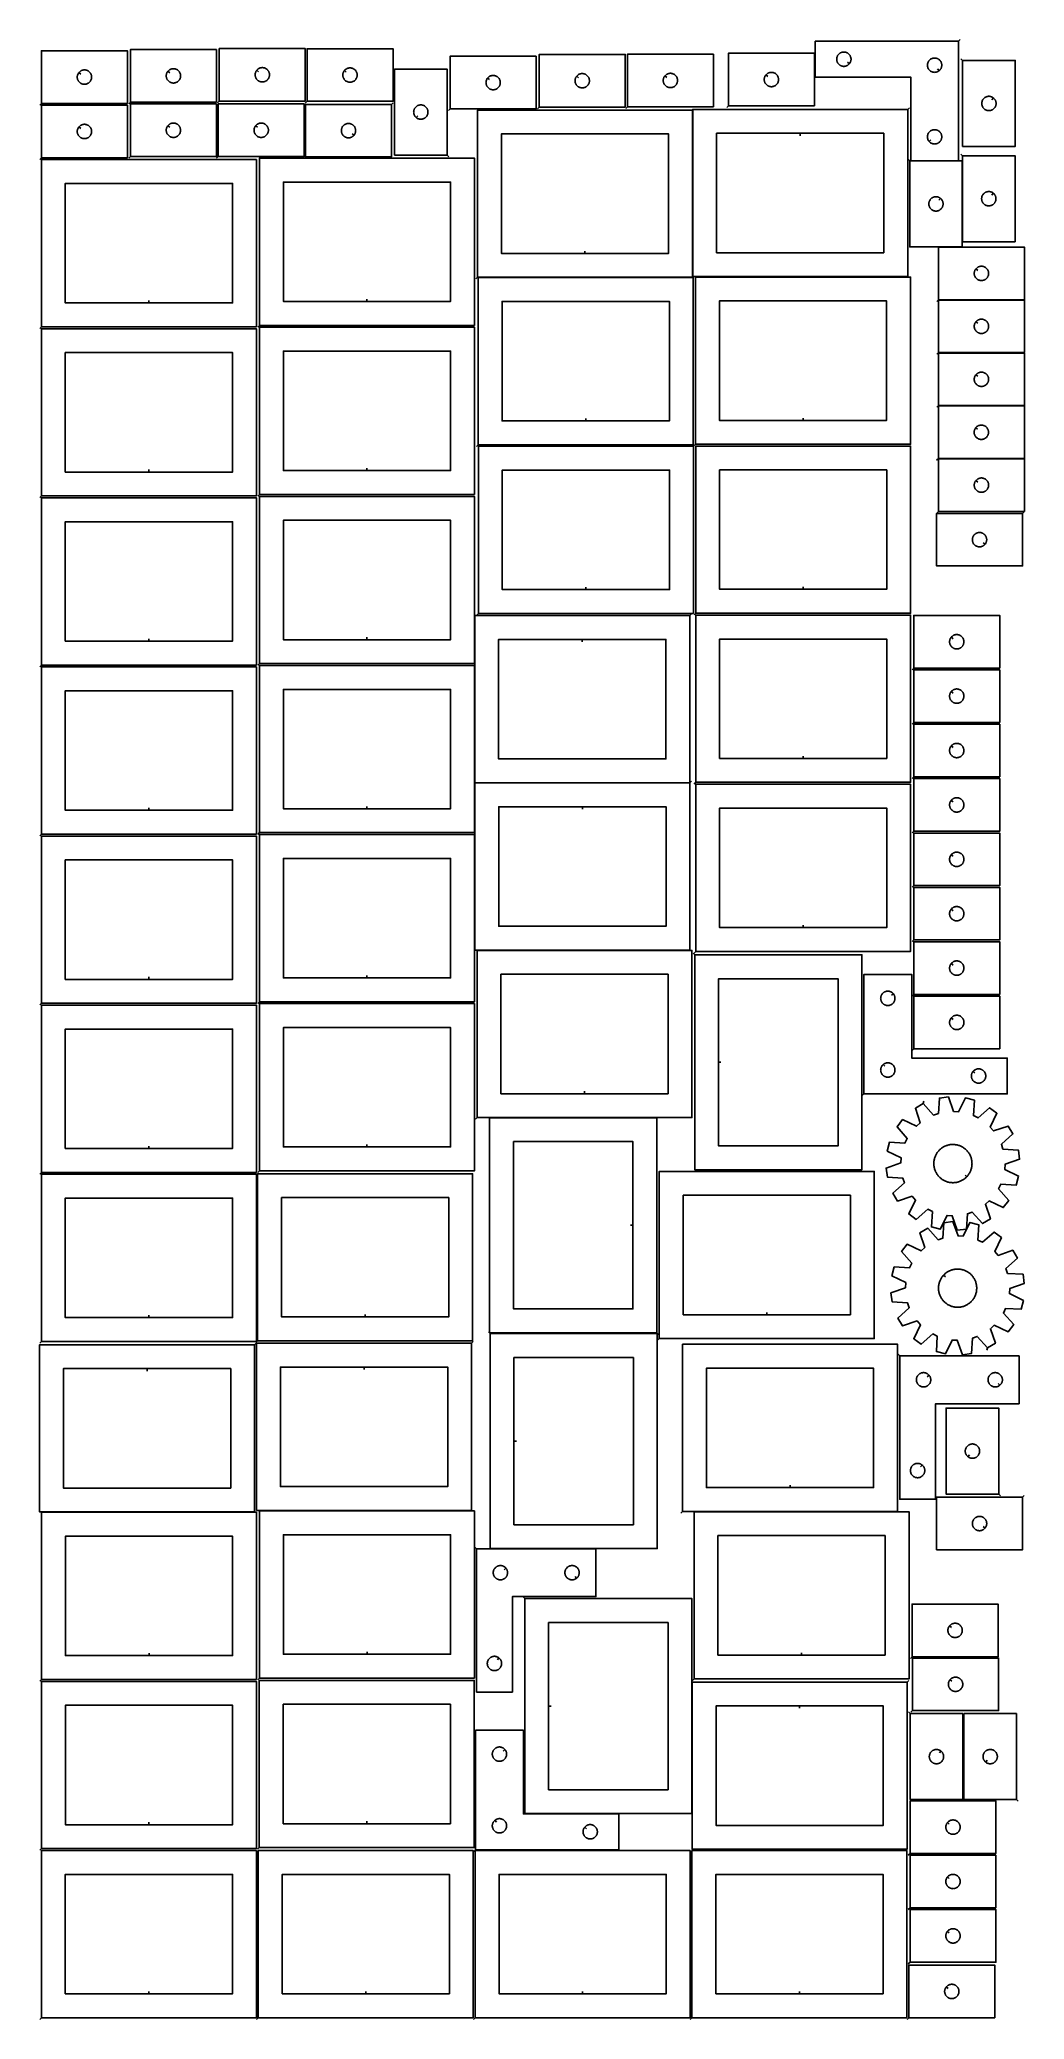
# Model space of a CAD drawing. Header units: millimetres. Extents: x 7 to 1243, y 7 to 2493.
import ezdxf

# ---------------------------------------------------------------- set-up
doc = ezdxf.new("R2010")
doc.units = ezdxf.units.MM
doc.layers.add('CUT', color=7, linetype='CONTINUOUS', true_color=0x000000)
doc.layers.add('LEADIN', color=1, linetype='CONTINUOUS', true_color=0xff0000)

msp = doc.modelspace()

# ---------------------------------------------------------------- linework, layer by layer
at = {"layer": 'CUT'}
for points in [[(1160.699724, 2491.015433), (980.699724, 2491.015433), (980.699724, 2446.015433), (1100.699724, 2446.015433), (1100.699724, 2341.015433), (1160.699724, 2341.015433)], [(8.842057, 2413.055388), (116.842057, 2413.055388), (116.842057, 2479.055388), (8.842057, 2479.055388)], [(120.608171, 2414.590056), (228.608171, 2414.590056), (228.608171, 2480.590056), (120.608171, 2480.590056)], [(232.269853, 2415.948455), (340.269853, 2415.948455), (340.269853, 2481.948455), (232.269853, 2481.948455)], [(342.416703, 2415.618376), (450.416703, 2415.618376), (450.416703, 2481.618376), (342.416703, 2481.618376)], [(522.218827, 2406.132292), (630.218827, 2406.132292), (630.218827, 2472.132292), (522.218827, 2472.132292)], [(634.112931, 2408.465789), (742.112931, 2408.465789), (742.112931, 2474.465789), (634.112931, 2474.465789)], [(744.853288, 2408.806609), (852.853288, 2408.806609), (852.853288, 2474.806609), (744.853288, 2474.806609)], [(871.709184, 2409.98654), (979.709184, 2409.98654), (979.709184, 2475.98654), (871.709184, 2475.98654)], [(1023.653093, 2462.80895), (1023.466283, 2462.58132), (1023.063685, 2462.151472), (1022.633837, 2461.748874), (1022.178577, 2461.375253), (1021.699856, 2461.032206), (1021.199724, 2460.721204), (1020.680323, 2460.443578), (1020.143875, 2460.200517), (1019.59268, 2459.993061), (1019.029096, 2459.8221), (1018.455537, 2459.688365), (1017.87446, 2459.592429), (1017.288352, 2459.534702), (1016.699724, 2459.515433), (1016.111096, 2459.534702), (1015.524989, 2459.592429), (1014.943911, 2459.688365), (1014.370353, 2459.8221), (1013.806769, 2459.993061), (1013.255573, 2460.200517), (1012.719126, 2460.443578), (1012.199724, 2460.721204), (1011.699592, 2461.032206), (1011.220871, 2461.375253), (1010.765612, 2461.748874), (1010.335763, 2462.151472), (1009.933166, 2462.58132), (1009.559544, 2463.03658), (1009.216498, 2463.515301), (1008.905496, 2464.015433), (1008.62787, 2464.534834), (1008.384809, 2465.071282), (1008.177353, 2465.622477), (1008.006392, 2466.186061), (1007.872657, 2466.75962), (1007.776721, 2467.340697), (1007.718994, 2467.926804), (1007.699724, 2468.515433), (1007.718994, 2469.104061), (1007.776721, 2469.690168), (1007.872657, 2470.271246), (1008.006392, 2470.844804), (1008.177353, 2471.408388), (1008.384809, 2471.959583), (1008.62787, 2472.496031), (1008.905496, 2473.015433), (1009.216498, 2473.515565), (1009.559544, 2473.994285), (1009.933166, 2474.449545), (1010.335763, 2474.879394), (1010.765612, 2475.281991), (1011.220871, 2475.655613), (1011.699592, 2475.998659), (1012.199724, 2476.309661), (1012.719126, 2476.587287), (1013.255573, 2476.830348), (1013.806769, 2477.037804), (1014.370353, 2477.208765), (1014.943911, 2477.3425), (1015.524989, 2477.438436), (1016.111096, 2477.496163), (1016.699724, 2477.515433), (1017.288352, 2477.496163), (1017.87446, 2477.438436), (1018.455537, 2477.3425), (1019.029096, 2477.208765), (1019.59268, 2477.037804), (1020.143875, 2476.830348), (1020.680323, 2476.587287), (1021.199724, 2476.309661), (1021.699856, 2475.998659), (1022.178577, 2475.655613), (1022.633837, 2475.281991), (1023.063685, 2474.879394), (1023.466283, 2474.449545), (1023.839904, 2473.994285), (1024.182951, 2473.515565), (1024.493953, 2473.015433), (1024.771579, 2472.496031), (1025.01464, 2471.959583), (1025.222095, 2471.408388), (1025.393057, 2470.844804), (1025.526792, 2470.271246), (1025.622728, 2469.690168), (1025.680455, 2469.104061), (1025.699724, 2468.515433), (1025.680455, 2467.926804), (1025.622728, 2467.340697), (1025.526792, 2466.75962), (1025.393057, 2466.186061), (1025.222095, 2465.622477), (1025.01464, 2465.071282), (1024.771579, 2464.534834), (1024.493953, 2464.015433), (1024.182951, 2463.515301), (1023.839904, 2463.03658)], [(1136.406207, 2454.062063), (1136.178577, 2453.875253), (1135.699856, 2453.532206), (1135.199724, 2453.221204), (1134.680323, 2452.943578), (1134.143875, 2452.700517), (1133.59268, 2452.493061), (1133.029096, 2452.3221), (1132.455537, 2452.188365), (1131.87446, 2452.092429), (1131.288352, 2452.034702), (1130.699724, 2452.015433), (1130.111096, 2452.034702), (1129.524989, 2452.092429), (1128.943911, 2452.188365), (1128.370353, 2452.3221), (1127.806769, 2452.493061), (1127.255573, 2452.700517), (1126.719126, 2452.943578), (1126.199724, 2453.221204), (1125.699592, 2453.532206), (1125.220871, 2453.875253), (1124.765612, 2454.248874), (1124.335763, 2454.651472), (1123.933166, 2455.08132), (1123.559544, 2455.53658), (1123.216498, 2456.015301), (1122.905496, 2456.515433), (1122.62787, 2457.034834), (1122.384809, 2457.571282), (1122.177353, 2458.122477), (1122.006392, 2458.686061), (1121.872657, 2459.25962), (1121.776721, 2459.840697), (1121.718994, 2460.426804), (1121.699724, 2461.015433), (1121.718994, 2461.604061), (1121.776721, 2462.190168), (1121.872657, 2462.771246), (1122.006392, 2463.344804), (1122.177353, 2463.908388), (1122.384809, 2464.459583), (1122.62787, 2464.996031), (1122.905496, 2465.515433), (1123.216498, 2466.015565), (1123.559544, 2466.494285), (1123.933166, 2466.949545), (1124.335763, 2467.379394), (1124.765612, 2467.781991), (1125.220871, 2468.155613), (1125.699592, 2468.498659), (1126.199724, 2468.809661), (1126.719126, 2469.087287), (1127.255573, 2469.330348), (1127.806769, 2469.537804), (1128.370353, 2469.708765), (1128.943911, 2469.8425), (1129.524989, 2469.938436), (1130.111096, 2469.996163), (1130.699724, 2470.015433), (1131.288352, 2469.996163), (1131.87446, 2469.938436), (1132.455537, 2469.8425), (1133.029096, 2469.708765), (1133.59268, 2469.537804), (1134.143875, 2469.330348), (1134.680323, 2469.087287), (1135.199724, 2468.809661), (1135.699856, 2468.498659), (1136.178577, 2468.155613), (1136.633837, 2467.781991), (1137.063685, 2467.379394), (1137.466283, 2466.949545), (1137.839904, 2466.494285), (1138.182951, 2466.015565), (1138.493953, 2465.515433), (1138.771579, 2464.996031), (1139.01464, 2464.459583), (1139.222095, 2463.908388), (1139.393057, 2463.344804), (1139.526792, 2462.771246), (1139.622728, 2462.190168), (1139.680455, 2461.604061), (1139.699724, 2461.015433), (1139.680455, 2460.426804), (1139.622728, 2459.840697), (1139.526792, 2459.25962), (1139.393057, 2458.686061), (1139.222095, 2458.122477), (1139.01464, 2457.571282), (1138.771579, 2457.034834), (1138.493953, 2456.515433), (1138.182951, 2456.015301), (1137.839904, 2455.53658), (1137.466283, 2455.08132), (1137.063685, 2454.651472), (1136.633837, 2454.248874)], [(1165.915062, 2466.90379), (1165.915062, 2358.90379), (1231.915062, 2358.90379), (1231.915062, 2466.90379)], [(55.888688, 2451.761871), (56.075499, 2451.9895), (56.478096, 2452.419349), (56.907945, 2452.821946), (57.363204, 2453.195568), (57.841925, 2453.538615), (58.342057, 2453.849617), (58.861459, 2454.127243), (59.397906, 2454.370304), (59.949102, 2454.577759), (60.512686, 2454.748721), (61.086244, 2454.882456), (61.667322, 2454.978392), (62.253429, 2455.036118), (62.842057, 2455.055388), (63.430685, 2455.036118), (64.016793, 2454.978392), (64.59787, 2454.882456), (65.171429, 2454.748721), (65.735012, 2454.577759), (66.286208, 2454.370304), (66.822656, 2454.127243), (67.342057, 2453.849617), (67.842189, 2453.538615), (68.32091, 2453.195568), (68.77617, 2452.821946), (69.206018, 2452.419349), (69.608616, 2451.9895), (69.982237, 2451.534241), (70.325284, 2451.05552), (70.636286, 2450.555388), (70.913912, 2450.035986), (71.156973, 2449.499539), (71.364428, 2448.948343), (71.53539, 2448.38476), (71.669125, 2447.811201), (71.765061, 2447.230124), (71.822788, 2446.644016), (71.842057, 2446.055388), (71.822788, 2445.46676), (71.765061, 2444.880652), (71.669125, 2444.299575), (71.53539, 2443.726017), (71.364428, 2443.162433), (71.156973, 2442.611237), (70.913912, 2442.07479), (70.636286, 2441.555388), (70.325284, 2441.055256), (69.982237, 2440.576535), (69.608616, 2440.121276), (69.206018, 2439.691427), (68.77617, 2439.28883), (68.32091, 2438.915208), (67.842189, 2438.572162), (67.342057, 2438.261159), (66.822656, 2437.983533), (66.286208, 2437.740472), (65.735012, 2437.533017), (65.171429, 2437.362056), (64.59787, 2437.228321), (64.016793, 2437.132384), (63.430685, 2437.074658), (62.842057, 2437.055388), (62.253429, 2437.074658), (61.667322, 2437.132384), (61.086244, 2437.228321), (60.512686, 2437.362056), (59.949102, 2437.533017), (59.397906, 2437.740472), (58.861459, 2437.983533), (58.342057, 2438.261159), (57.841925, 2438.572162), (57.363204, 2438.915208), (56.907945, 2439.28883), (56.478096, 2439.691427), (56.075499, 2440.121276), (55.701877, 2440.576535), (55.358831, 2441.055256), (55.047829, 2441.555388), (54.770203, 2442.07479), (54.527142, 2442.611237), (54.319686, 2443.162433), (54.148725, 2443.726017), (54.01499, 2444.299575), (53.919054, 2444.880652), (53.861327, 2445.46676), (53.842057, 2446.055388), (53.861327, 2446.644016), (53.919054, 2447.230124), (54.01499, 2447.811201), (54.148725, 2448.38476), (54.319686, 2448.948343), (54.527142, 2449.499539), (54.770203, 2450.035986), (55.047829, 2450.555388), (55.358831, 2451.05552), (55.701877, 2451.534241)], [(167.654801, 2453.296539), (167.841612, 2453.524168), (168.24421, 2453.954017), (168.674058, 2454.356614), (169.129318, 2454.730236), (169.608038, 2455.073283), (170.108171, 2455.384285), (170.627572, 2455.661911), (171.16402, 2455.904972), (171.715215, 2456.112427), (172.278799, 2456.283389), (172.852358, 2456.417124), (173.433435, 2456.51306), (174.019542, 2456.570786), (174.608171, 2456.590056), (175.196799, 2456.570786), (175.782906, 2456.51306), (176.363983, 2456.417124), (176.937542, 2456.283389), (177.501126, 2456.112427), (178.052321, 2455.904972), (178.588769, 2455.661911), (179.108171, 2455.384285), (179.608303, 2455.073283), (180.087023, 2454.730236), (180.542283, 2454.356614), (180.972132, 2453.954017), (181.374729, 2453.524168), (181.748351, 2453.068909), (182.091397, 2452.590188), (182.402399, 2452.090056), (182.680025, 2451.570654), (182.923086, 2451.034207), (183.130542, 2450.483011), (183.301503, 2449.919428), (183.435238, 2449.345869), (183.531174, 2448.764792), (183.588901, 2448.178684), (183.608171, 2447.590056), (183.588901, 2447.001428), (183.531174, 2446.41532), (183.435238, 2445.834243), (183.301503, 2445.260685), (183.130542, 2444.697101), (182.923086, 2444.145905), (182.680025, 2443.609458), (182.402399, 2443.090056), (182.091397, 2442.589924), (181.748351, 2442.111203), (181.374729, 2441.655944), (180.972132, 2441.226095), (180.542283, 2440.823498), (180.087023, 2440.449876), (179.608303, 2440.10683), (179.108171, 2439.795827), (178.588769, 2439.518201), (178.052321, 2439.27514), (177.501126, 2439.067685), (176.937542, 2438.896724), (176.363983, 2438.762989), (175.782906, 2438.667052), (175.196799, 2438.609326), (174.608171, 2438.590056), (174.019542, 2438.609326), (173.433435, 2438.667052), (172.852358, 2438.762989), (172.278799, 2438.896724), (171.715215, 2439.067685), (171.16402, 2439.27514), (170.627572, 2439.518201), (170.108171, 2439.795827), (169.608038, 2440.10683), (169.129318, 2440.449876), (168.674058, 2440.823498), (168.24421, 2441.226095), (167.841612, 2441.655944), (167.467991, 2442.111203), (167.124944, 2442.589924), (166.813942, 2443.090056), (166.536316, 2443.609458), (166.293255, 2444.145905), (166.085799, 2444.697101), (165.914838, 2445.260685), (165.781103, 2445.834243), (165.685167, 2446.41532), (165.62744, 2447.001428), (165.608171, 2447.590056), (165.62744, 2448.178684), (165.685167, 2448.764792), (165.781103, 2449.345869), (165.914838, 2449.919428), (166.085799, 2450.483011), (166.293255, 2451.034207), (166.536316, 2451.570654), (166.813942, 2452.090056), (167.124944, 2452.590188), (167.467991, 2453.068909)], [(279.316484, 2454.654937), (279.503294, 2454.882567), (279.905892, 2455.312416), (280.33574, 2455.715013), (280.791, 2456.088635), (281.269721, 2456.431681), (281.769853, 2456.742683), (282.289255, 2457.020309), (282.825702, 2457.26337), (283.376898, 2457.470826), (283.940481, 2457.641787), (284.51404, 2457.775522), (285.095117, 2457.871458), (285.681225, 2457.929185), (286.269853, 2457.948455), (286.858481, 2457.929185), (287.444588, 2457.871458), (288.025666, 2457.775522), (288.599224, 2457.641787), (289.162808, 2457.470826), (289.714004, 2457.26337), (290.250451, 2457.020309), (290.769853, 2456.742683), (291.269985, 2456.431681), (291.748706, 2456.088635), (292.203965, 2455.715013), (292.633814, 2455.312416), (293.036411, 2454.882567), (293.410033, 2454.427307), (293.753079, 2453.948587), (294.064081, 2453.448455), (294.341707, 2452.929053), (294.584769, 2452.392605), (294.792224, 2451.84141), (294.963185, 2451.277826), (295.09692, 2450.704267), (295.192856, 2450.12319), (295.250583, 2449.537083), (295.269853, 2448.948455), (295.250583, 2448.359826), (295.192856, 2447.773719), (295.09692, 2447.192642), (294.963185, 2446.619083), (294.792224, 2446.055499), (294.584769, 2445.504304), (294.341707, 2444.967856), (294.064081, 2444.448455), (293.753079, 2443.948322), (293.410033, 2443.469602), (293.036411, 2443.014342), (292.633814, 2442.584494), (292.203965, 2442.181896), (291.748706, 2441.808274), (291.269985, 2441.465228), (290.769853, 2441.154226), (290.250451, 2440.8766), (289.714004, 2440.633539), (289.162808, 2440.426083), (288.599224, 2440.255122), (288.025666, 2440.121387), (287.444588, 2440.025451), (286.858481, 2439.967724), (286.269853, 2439.948455), (285.681225, 2439.967724), (285.095117, 2440.025451), (284.51404, 2440.121387), (283.940481, 2440.255122), (283.376898, 2440.426083), (282.825702, 2440.633539), (282.289255, 2440.8766), (281.769853, 2441.154226), (281.269721, 2441.465228), (280.791, 2441.808274), (280.33574, 2442.181896), (279.905892, 2442.584494), (279.503294, 2443.014342), (279.129673, 2443.469602), (278.786626, 2443.948322), (278.475624, 2444.448455), (278.197998, 2444.967856), (277.954937, 2445.504304), (277.747482, 2446.055499), (277.57652, 2446.619083), (277.442785, 2447.192642), (277.346849, 2447.773719), (277.289122, 2448.359826), (277.269853, 2448.948455), (277.289122, 2449.537083), (277.346849, 2450.12319), (277.442785, 2450.704267), (277.57652, 2451.277826), (277.747482, 2451.84141), (277.954937, 2452.392605), (278.197998, 2452.929053), (278.475624, 2453.448455), (278.786626, 2453.948587), (279.129673, 2454.427307)], [(389.463334, 2454.324859), (389.650145, 2454.552489), (390.052742, 2454.982337), (390.482591, 2455.384935), (390.93785, 2455.758556), (391.416571, 2456.101603), (391.916703, 2456.412605), (392.436105, 2456.690231), (392.972552, 2456.933292), (393.523748, 2457.140748), (394.087332, 2457.311709), (394.66089, 2457.445444), (395.241968, 2457.54138), (395.828075, 2457.599107), (396.416703, 2457.618376), (397.005331, 2457.599107), (397.591439, 2457.54138), (398.172516, 2457.445444), (398.746075, 2457.311709), (399.309658, 2457.140748), (399.860854, 2456.933292), (400.397302, 2456.690231), (400.916703, 2456.412605), (401.416835, 2456.101603), (401.895556, 2455.758556), (402.350816, 2455.384935), (402.780664, 2454.982337), (403.183262, 2454.552489), (403.556883, 2454.097229), (403.89993, 2453.618509), (404.210932, 2453.118376), (404.488558, 2452.598975), (404.731619, 2452.062527), (404.939074, 2451.511332), (405.110036, 2450.947748), (405.243771, 2450.374189), (405.339707, 2449.793112), (405.397434, 2449.207005), (405.416703, 2448.618376), (405.397434, 2448.029748), (405.339707, 2447.443641), (405.243771, 2446.862564), (405.110036, 2446.289005), (404.939074, 2445.725421), (404.731619, 2445.174226), (404.488558, 2444.637778), (404.210932, 2444.118376), (403.89993, 2443.618244), (403.556883, 2443.139524), (403.183262, 2442.684264), (402.780664, 2442.254415), (402.350816, 2441.851818), (401.895556, 2441.478196), (401.416835, 2441.13515), (400.916703, 2440.824148), (400.397302, 2440.546522), (399.860854, 2440.303461), (399.309658, 2440.096005), (398.746075, 2439.925044), (398.172516, 2439.791309), (397.591439, 2439.695373), (397.005331, 2439.637646), (396.416703, 2439.618376), (395.828075, 2439.637646), (395.241968, 2439.695373), (394.66089, 2439.791309), (394.087332, 2439.925044), (393.523748, 2440.096005), (392.972552, 2440.303461), (392.436105, 2440.546522), (391.916703, 2440.824148), (391.416571, 2441.13515), (390.93785, 2441.478196), (390.482591, 2441.851818), (390.052742, 2442.254415), (389.650145, 2442.684264), (389.276523, 2443.139524), (388.933477, 2443.618244), (388.622475, 2444.118376), (388.344849, 2444.637778), (388.101788, 2445.174226), (387.894332, 2445.725421), (387.723371, 2446.289005), (387.589636, 2446.862564), (387.4937, 2447.443641), (387.435973, 2448.029748), (387.416703, 2448.618376), (387.435973, 2449.207005), (387.4937, 2449.793112), (387.589636, 2450.374189), (387.723371, 2450.947748), (387.894332, 2451.511332), (388.101788, 2452.062527), (388.344849, 2452.598975), (388.622475, 2453.118376), (388.933477, 2453.618509), (389.276523, 2454.097229)], [(518.371979, 2348.115379), (518.371979, 2456.115379), (452.371979, 2456.115379), (452.371979, 2348.115379)], [(569.265458, 2444.838775), (569.452269, 2445.066405), (569.854866, 2445.496253), (570.284715, 2445.898851), (570.739974, 2446.272472), (571.218695, 2446.615519), (571.718827, 2446.926521), (572.238229, 2447.204147), (572.774676, 2447.447208), (573.325872, 2447.654664), (573.889456, 2447.825625), (574.463014, 2447.95936), (575.044092, 2448.055296), (575.630199, 2448.113023), (576.218827, 2448.132292), (576.807455, 2448.113023), (577.393563, 2448.055296), (577.97464, 2447.95936), (578.548199, 2447.825625), (579.111783, 2447.654664), (579.662978, 2447.447208), (580.199426, 2447.204147), (580.718827, 2446.926521), (581.218959, 2446.615519), (581.69768, 2446.272472), (582.15294, 2445.898851), (582.582788, 2445.496253), (582.985386, 2445.066405), (583.359007, 2444.611145), (583.702054, 2444.132425), (584.013056, 2443.632292), (584.290682, 2443.112891), (584.533743, 2442.576443), (584.741198, 2442.025248), (584.91216, 2441.461664), (585.045895, 2440.888105), (585.141831, 2440.307028), (585.199558, 2439.720921), (585.218827, 2439.132292), (585.199558, 2438.543664), (585.141831, 2437.957557), (585.045895, 2437.37648), (584.91216, 2436.802921), (584.741198, 2436.239337), (584.533743, 2435.688142), (584.290682, 2435.151694), (584.013056, 2434.632292), (583.702054, 2434.13216), (583.359007, 2433.65344), (582.985386, 2433.19818), (582.582788, 2432.768331), (582.15294, 2432.365734), (581.69768, 2431.992112), (581.218959, 2431.649066), (580.718827, 2431.338064), (580.199426, 2431.060438), (579.662978, 2430.817377), (579.111783, 2430.609921), (578.548199, 2430.43896), (577.97464, 2430.305225), (577.393563, 2430.209289), (576.807455, 2430.151562), (576.218827, 2430.132292), (575.630199, 2430.151562), (575.044092, 2430.209289), (574.463014, 2430.305225), (573.889456, 2430.43896), (573.325872, 2430.609921), (572.774676, 2430.817377), (572.238229, 2431.060438), (571.718827, 2431.338064), (571.218695, 2431.649066), (570.739974, 2431.992112), (570.284715, 2432.365734), (569.854866, 2432.768331), (569.452269, 2433.19818), (569.078647, 2433.65344), (568.735601, 2434.13216), (568.424599, 2434.632292), (568.146973, 2435.151694), (567.903912, 2435.688142), (567.696456, 2436.239337), (567.525495, 2436.802921), (567.39176, 2437.37648), (567.295824, 2437.957557), (567.238097, 2438.543664), (567.218827, 2439.132292), (567.238097, 2439.720921), (567.295824, 2440.307028), (567.39176, 2440.888105), (567.525495, 2441.461664), (567.696456, 2442.025248), (567.903912, 2442.576443), (568.146973, 2443.112891), (568.424599, 2443.632292), (568.735601, 2444.132425), (569.078647, 2444.611145)], [(681.159562, 2447.172271), (681.346373, 2447.399901), (681.74897, 2447.82975), (682.178819, 2448.232347), (682.634078, 2448.605969), (683.112799, 2448.949015), (683.612931, 2449.260017), (684.132333, 2449.537643), (684.66878, 2449.780704), (685.219976, 2449.98816), (685.78356, 2450.159121), (686.357118, 2450.292856), (686.938196, 2450.388792), (687.524303, 2450.446519), (688.112931, 2450.465789), (688.701559, 2450.446519), (689.287667, 2450.388792), (689.868744, 2450.292856), (690.442303, 2450.159121), (691.005887, 2449.98816), (691.557082, 2449.780704), (692.09353, 2449.537643), (692.612931, 2449.260017), (693.113063, 2448.949015), (693.591784, 2448.605969), (694.047044, 2448.232347), (694.476892, 2447.82975), (694.87949, 2447.399901), (695.253111, 2446.944641), (695.596158, 2446.465921), (695.90716, 2445.965789), (696.184786, 2445.446387), (696.427847, 2444.909939), (696.635302, 2444.358744), (696.806264, 2443.79516), (696.939999, 2443.221601), (697.035935, 2442.640524), (697.093662, 2442.054417), (697.112931, 2441.465789), (697.093662, 2440.87716), (697.035935, 2440.291053), (696.939999, 2439.709976), (696.806264, 2439.136417), (696.635302, 2438.572833), (696.427847, 2438.021638), (696.184786, 2437.48519), (695.90716, 2436.965789), (695.596158, 2436.465656), (695.253111, 2435.986936), (694.87949, 2435.531676), (694.476892, 2435.101827), (694.047044, 2434.69923), (693.591784, 2434.325608), (693.113063, 2433.982562), (692.612931, 2433.67156), (692.09353, 2433.393934), (691.557082, 2433.150873), (691.005887, 2432.943417), (690.442303, 2432.772456), (689.868744, 2432.638721), (689.287667, 2432.542785), (688.701559, 2432.485058), (688.112931, 2432.465789), (687.524303, 2432.485058), (686.938196, 2432.542785), (686.357118, 2432.638721), (685.78356, 2432.772456), (685.219976, 2432.943417), (684.66878, 2433.150873), (684.132333, 2433.393934), (683.612931, 2433.67156), (683.112799, 2433.982562), (682.634078, 2434.325608), (682.178819, 2434.69923), (681.74897, 2435.101827), (681.346373, 2435.531676), (680.972751, 2435.986936), (680.629705, 2436.465656), (680.318703, 2436.965789), (680.041077, 2437.48519), (679.798016, 2438.021638), (679.59056, 2438.572833), (679.419599, 2439.136417), (679.285864, 2439.709976), (679.189928, 2440.291053), (679.132201, 2440.87716), (679.112931, 2441.465789), (679.132201, 2442.054417), (679.189928, 2442.640524), (679.285864, 2443.221601), (679.419599, 2443.79516), (679.59056, 2444.358744), (679.798016, 2444.909939), (680.041077, 2445.446387), (680.318703, 2445.965789), (680.629705, 2446.465921), (680.972751, 2446.944641)], [(791.899919, 2447.513091), (792.08673, 2447.740721), (792.489327, 2448.17057), (792.919175, 2448.573167), (793.374435, 2448.946789), (793.853156, 2449.289835), (794.353288, 2449.600837), (794.87269, 2449.878464), (795.409137, 2450.121525), (795.960333, 2450.32898), (796.523916, 2450.499941), (797.097475, 2450.633676), (797.678552, 2450.729613), (798.26466, 2450.787339), (798.853288, 2450.806609), (799.441916, 2450.787339), (800.028024, 2450.729613), (800.609101, 2450.633676), (801.182659, 2450.499941), (801.746243, 2450.32898), (802.297439, 2450.121525), (802.833886, 2449.878464), (803.353288, 2449.600837), (803.85342, 2449.289835), (804.332141, 2448.946789), (804.7874, 2448.573167), (805.217249, 2448.17057), (805.619846, 2447.740721), (805.993468, 2447.285462), (806.336514, 2446.806741), (806.647516, 2446.306609), (806.925142, 2445.787207), (807.168204, 2445.25076), (807.375659, 2444.699564), (807.54662, 2444.13598), (807.680355, 2443.562422), (807.776292, 2442.981345), (807.834018, 2442.395237), (807.853288, 2441.806609), (807.834018, 2441.217981), (807.776292, 2440.631873), (807.680355, 2440.050796), (807.54662, 2439.477237), (807.375659, 2438.913654), (807.168204, 2438.362458), (806.925142, 2437.826011), (806.647516, 2437.306609), (806.336514, 2436.806477), (805.993468, 2436.327756), (805.619846, 2435.872496), (805.217249, 2435.442648), (804.7874, 2435.040051), (804.332141, 2434.666429), (803.85342, 2434.323382), (803.353288, 2434.01238), (802.833886, 2433.734754), (802.297439, 2433.491693), (801.746243, 2433.284238), (801.182659, 2433.113276), (800.609101, 2432.979541), (800.028024, 2432.883605), (799.441916, 2432.825879), (798.853288, 2432.806609), (798.26466, 2432.825879), (797.678552, 2432.883605), (797.097475, 2432.979541), (796.523916, 2433.113276), (795.960333, 2433.284238), (795.409137, 2433.491693), (794.87269, 2433.734754), (794.353288, 2434.01238), (793.853156, 2434.323382), (793.374435, 2434.666429), (792.919175, 2435.040051), (792.489327, 2435.442648), (792.08673, 2435.872496), (791.713108, 2436.327756), (791.370061, 2436.806477), (791.059059, 2437.306609), (790.781433, 2437.826011), (790.538372, 2438.362458), (790.330917, 2438.913654), (790.159955, 2439.477237), (790.02622, 2440.050796), (789.930284, 2440.631873), (789.872557, 2441.217981), (789.853288, 2441.806609), (789.872557, 2442.395237), (789.930284, 2442.981345), (790.02622, 2443.562422), (790.159955, 2444.13598), (790.330917, 2444.699564), (790.538372, 2445.25076), (790.781433, 2445.787207), (791.059059, 2446.306609), (791.370061, 2446.806741), (791.713108, 2447.285462)], [(918.755815, 2448.693023), (918.942626, 2448.920653), (919.345223, 2449.350502), (919.775071, 2449.753099), (920.230331, 2450.126721), (920.709052, 2450.469767), (921.209184, 2450.780769), (921.728586, 2451.058395), (922.265033, 2451.301456), (922.816229, 2451.508912), (923.379812, 2451.679873), (923.953371, 2451.813608), (924.534448, 2451.909544), (925.120556, 2451.967271), (925.709184, 2451.98654), (926.297812, 2451.967271), (926.883919, 2451.909544), (927.464997, 2451.813608), (928.038555, 2451.679873), (928.602139, 2451.508912), (929.153335, 2451.301456), (929.689782, 2451.058395), (930.209184, 2450.780769), (930.709316, 2450.469767), (931.188037, 2450.126721), (931.643296, 2449.753099), (932.073145, 2449.350502), (932.475742, 2448.920653), (932.849364, 2448.465393), (933.19241, 2447.986673), (933.503412, 2447.48654), (933.781038, 2446.967139), (934.0241, 2446.430691), (934.231555, 2445.879496), (934.402516, 2445.315912), (934.536251, 2444.742353), (934.632188, 2444.161276), (934.689914, 2443.575169), (934.709184, 2442.98654), (934.689914, 2442.397912), (934.632188, 2441.811805), (934.536251, 2441.230728), (934.402516, 2440.657169), (934.231555, 2440.093585), (934.0241, 2439.54239), (933.781038, 2439.005942), (933.503412, 2438.48654), (933.19241, 2437.986408), (932.849364, 2437.507688), (932.475742, 2437.052428), (932.073145, 2436.622579), (931.643296, 2436.219982), (931.188037, 2435.84636), (930.709316, 2435.503314), (930.209184, 2435.192312), (929.689782, 2434.914686), (929.153335, 2434.671625), (928.602139, 2434.464169), (928.038555, 2434.293208), (927.464997, 2434.159473), (926.883919, 2434.063537), (926.297812, 2434.00581), (925.709184, 2433.98654), (925.120556, 2434.00581), (924.534448, 2434.063537), (923.953371, 2434.159473), (923.379812, 2434.293208), (922.816229, 2434.464169), (922.265033, 2434.671625), (921.728586, 2434.914686), (921.209184, 2435.192312), (920.709052, 2435.503314), (920.230331, 2435.84636), (919.775071, 2436.219982), (919.345223, 2436.622579), (918.942626, 2437.052428), (918.569004, 2437.507688), (918.225957, 2437.986408), (917.914955, 2438.48654), (917.637329, 2439.005942), (917.394268, 2439.54239), (917.186813, 2440.093585), (917.015851, 2440.657169), (916.882116, 2441.230728), (916.78618, 2441.811805), (916.728453, 2442.397912), (916.709184, 2442.98654), (916.728453, 2443.575169), (916.78618, 2444.161276), (916.882116, 2444.742353), (917.015851, 2445.315912), (917.186813, 2445.879496), (917.394268, 2446.430691), (917.637329, 2446.967139), (917.914955, 2447.48654), (918.225957, 2447.986673), (918.569004, 2448.465393)], [(120.598649, 2346.282195), (228.598649, 2346.282195), (228.598649, 2412.282195), (120.598649, 2412.282195)], [(230.911759, 2346.282195), (338.911759, 2346.282195), (338.911759, 2412.282195), (230.911759, 2412.282195)], [(1204.621544, 2419.857159), (1204.849174, 2419.670348), (1205.279023, 2419.267751), (1205.68162, 2418.837902), (1206.055242, 2418.382643), (1206.398288, 2417.903922), (1206.70929, 2417.40379), (1206.986916, 2416.884388), (1207.229977, 2416.347941), (1207.437433, 2415.796745), (1207.608394, 2415.233161), (1207.742129, 2414.659603), (1207.838065, 2414.078526), (1207.895792, 2413.492418), (1207.915062, 2412.90379), (1207.895792, 2412.315162), (1207.838065, 2411.729054), (1207.742129, 2411.147977), (1207.608394, 2410.574418), (1207.437433, 2410.010835), (1207.229977, 2409.459639), (1206.986916, 2408.923192), (1206.70929, 2408.40379), (1206.398288, 2407.903658), (1206.055242, 2407.424937), (1205.68162, 2406.969677), (1205.279023, 2406.539829), (1204.849174, 2406.137232), (1204.393915, 2405.76361), (1203.915194, 2405.420563), (1203.415062, 2405.109561), (1202.89566, 2404.831935), (1202.359213, 2404.588874), (1201.808017, 2404.381419), (1201.244433, 2404.210457), (1200.670875, 2404.076722), (1200.089797, 2403.980786), (1199.50369, 2403.92306), (1198.915062, 2403.90379), (1198.326434, 2403.92306), (1197.740326, 2403.980786), (1197.159249, 2404.076722), (1196.58569, 2404.210457), (1196.022106, 2404.381419), (1195.470911, 2404.588874), (1194.934463, 2404.831935), (1194.415062, 2405.109561), (1193.91493, 2405.420563), (1193.436209, 2405.76361), (1192.980949, 2406.137232), (1192.551101, 2406.539829), (1192.148503, 2406.969677), (1191.774882, 2407.424937), (1191.431835, 2407.903658), (1191.120833, 2408.40379), (1190.843207, 2408.923192), (1190.600146, 2409.459639), (1190.392691, 2410.010835), (1190.221729, 2410.574418), (1190.087994, 2411.147977), (1189.992058, 2411.729054), (1189.934331, 2412.315162), (1189.915062, 2412.90379), (1189.934331, 2413.492418), (1189.992058, 2414.078526), (1190.087994, 2414.659603), (1190.221729, 2415.233161), (1190.392691, 2415.796745), (1190.600146, 2416.347941), (1190.843207, 2416.884388), (1191.120833, 2417.40379), (1191.431835, 2417.903922), (1191.774882, 2418.382643), (1192.148503, 2418.837902), (1192.551101, 2419.267751), (1192.980949, 2419.670348), (1193.436209, 2420.04397), (1193.91493, 2420.387016), (1194.415062, 2420.698018), (1194.934463, 2420.975644), (1195.470911, 2421.218706), (1196.022106, 2421.426161), (1196.58569, 2421.597122), (1197.159249, 2421.730857), (1197.740326, 2421.826794), (1198.326434, 2421.88452), (1198.915062, 2421.90379), (1199.50369, 2421.88452), (1200.089797, 2421.826794), (1200.670875, 2421.730857), (1201.244433, 2421.597122), (1201.808017, 2421.426161), (1202.359213, 2421.218706), (1202.89566, 2420.975644), (1203.415062, 2420.698018), (1203.915194, 2420.387016), (1204.393915, 2420.04397)], [(8.842057, 2344.747771), (116.842057, 2344.747771), (116.842057, 2410.747771), (8.842057, 2410.747771)], [(167.64528, 2384.988677), (167.832091, 2385.216307), (168.234688, 2385.646156), (168.664537, 2386.048753), (169.119796, 2386.422375), (169.598517, 2386.765421), (170.098649, 2387.076423), (170.618051, 2387.354049), (171.154498, 2387.597111), (171.705694, 2387.804566), (172.269278, 2387.975527), (172.842836, 2388.109262), (173.423913, 2388.205199), (174.010021, 2388.262925), (174.598649, 2388.282195), (175.187277, 2388.262925), (175.773385, 2388.205199), (176.354462, 2388.109262), (176.928021, 2387.975527), (177.491604, 2387.804566), (178.0428, 2387.597111), (178.579247, 2387.354049), (179.098649, 2387.076423), (179.598781, 2386.765421), (180.077502, 2386.422375), (180.532761, 2386.048753), (180.96261, 2385.646156), (181.365207, 2385.216307), (181.738829, 2384.761048), (182.081876, 2384.282327), (182.392878, 2383.782195), (182.670504, 2383.262793), (182.913565, 2382.726346), (183.12102, 2382.17515), (183.291982, 2381.611566), (183.425717, 2381.038008), (183.521653, 2380.45693), (183.579379, 2379.870823), (183.598649, 2379.282195), (183.579379, 2378.693567), (183.521653, 2378.107459), (183.425717, 2377.526382), (183.291982, 2376.952823), (183.12102, 2376.38924), (182.913565, 2375.838044), (182.670504, 2375.301597), (182.392878, 2374.782195), (182.081876, 2374.282063), (181.738829, 2373.803342), (181.365207, 2373.348082), (180.96261, 2372.918234), (180.532761, 2372.515636), (180.077502, 2372.142015), (179.598781, 2371.798968), (179.098649, 2371.487966), (178.579247, 2371.21034), (178.0428, 2370.967279), (177.491604, 2370.759824), (176.928021, 2370.588862), (176.354462, 2370.455127), (175.773385, 2370.359191), (175.187277, 2370.301464), (174.598649, 2370.282195), (174.010021, 2370.301464), (173.423913, 2370.359191), (172.842836, 2370.455127), (172.269278, 2370.588862), (171.705694, 2370.759824), (171.154498, 2370.967279), (170.618051, 2371.21034), (170.098649, 2371.487966), (169.598517, 2371.798968), (169.119796, 2372.142015), (168.664537, 2372.515636), (168.234688, 2372.918234), (167.832091, 2373.348082), (167.458469, 2373.803342), (167.115423, 2374.282063), (166.80442, 2374.782195), (166.526794, 2375.301597), (166.283733, 2375.838044), (166.076278, 2376.38924), (165.905317, 2376.952823), (165.771582, 2377.526382), (165.675645, 2378.107459), (165.617919, 2378.693567), (165.598649, 2379.282195), (165.617919, 2379.870823), (165.675645, 2380.45693), (165.771582, 2381.038008), (165.905317, 2381.611566), (166.076278, 2382.17515), (166.283733, 2382.726346), (166.526794, 2383.262793), (166.80442, 2383.782195), (167.115423, 2384.282327), (167.458469, 2384.761048)], [(277.95839, 2384.988677), (278.145201, 2385.216307), (278.547798, 2385.646156), (278.977647, 2386.048753), (279.432907, 2386.422375), (279.911627, 2386.765421), (280.411759, 2387.076423), (280.931161, 2387.354049), (281.467609, 2387.597111), (282.018804, 2387.804566), (282.582388, 2387.975527), (283.155947, 2388.109262), (283.737024, 2388.205199), (284.323131, 2388.262925), (284.911759, 2388.282195), (285.500388, 2388.262925), (286.086495, 2388.205199), (286.667572, 2388.109262), (287.241131, 2387.975527), (287.804715, 2387.804566), (288.35591, 2387.597111), (288.892358, 2387.354049), (289.411759, 2387.076423), (289.911892, 2386.765421), (290.390612, 2386.422375), (290.845872, 2386.048753), (291.27572, 2385.646156), (291.678318, 2385.216307), (292.05194, 2384.761048), (292.394986, 2384.282327), (292.705988, 2383.782195), (292.983614, 2383.262793), (293.226675, 2382.726346), (293.434131, 2382.17515), (293.605092, 2381.611566), (293.738827, 2381.038008), (293.834763, 2380.45693), (293.89249, 2379.870823), (293.911759, 2379.282195), (293.89249, 2378.693567), (293.834763, 2378.107459), (293.738827, 2377.526382), (293.605092, 2376.952823), (293.434131, 2376.38924), (293.226675, 2375.838044), (292.983614, 2375.301597), (292.705988, 2374.782195), (292.394986, 2374.282063), (292.05194, 2373.803342), (291.678318, 2373.348082), (291.27572, 2372.918234), (290.845872, 2372.515636), (290.390612, 2372.142015), (289.911892, 2371.798968), (289.411759, 2371.487966), (288.892358, 2371.21034), (288.35591, 2370.967279), (287.804715, 2370.759824), (287.241131, 2370.588862), (286.667572, 2370.455127), (286.086495, 2370.359191), (285.500388, 2370.301464), (284.911759, 2370.282195), (284.323131, 2370.301464), (283.737024, 2370.359191), (283.155947, 2370.455127), (282.582388, 2370.588862), (282.018804, 2370.759824), (281.467609, 2370.967279), (280.931161, 2371.21034), (280.411759, 2371.487966), (279.911627, 2371.798968), (279.432907, 2372.142015), (278.977647, 2372.515636), (278.547798, 2372.918234), (278.145201, 2373.348082), (277.771579, 2373.803342), (277.428533, 2374.282063), (277.117531, 2374.782195), (276.839905, 2375.301597), (276.596844, 2375.838044), (276.389388, 2376.38924), (276.218427, 2376.952823), (276.084692, 2377.526382), (275.988756, 2378.107459), (275.931029, 2378.693567), (275.911759, 2379.282195), (275.931029, 2379.870823), (275.988756, 2380.45693), (276.084692, 2381.038008), (276.218427, 2381.611566), (276.389388, 2382.17515), (276.596844, 2382.726346), (276.839905, 2383.262793), (277.117531, 2383.782195), (277.428533, 2384.282327), (277.771579, 2384.761048)], [(448.529884, 2411.794351), (340.529884, 2411.794351), (340.529884, 2345.794351), (448.529884, 2345.794351)], [(401.483253, 2373.087869), (401.296442, 2372.860239), (400.893845, 2372.43039), (400.463996, 2372.027793), (400.008736, 2371.654171), (399.530016, 2371.311125), (399.029884, 2371.000123), (398.510482, 2370.722497), (397.974034, 2370.479436), (397.422839, 2370.27198), (396.859255, 2370.101019), (396.285696, 2369.967284), (395.704619, 2369.871348), (395.118512, 2369.813621), (394.529884, 2369.794351), (393.941255, 2369.813621), (393.355148, 2369.871348), (392.774071, 2369.967284), (392.200512, 2370.101019), (391.636928, 2370.27198), (391.085733, 2370.479436), (390.549285, 2370.722497), (390.029884, 2371.000123), (389.529751, 2371.311125), (389.051031, 2371.654171), (388.595771, 2372.027793), (388.165922, 2372.43039), (387.763325, 2372.860239), (387.389703, 2373.315499), (387.046657, 2373.794219), (386.735655, 2374.294351), (386.458029, 2374.813753), (386.214968, 2375.350201), (386.007512, 2375.901396), (385.836551, 2376.46498), (385.702816, 2377.038538), (385.60688, 2377.619616), (385.549153, 2378.205723), (385.529884, 2378.794351), (385.549153, 2379.38298), (385.60688, 2379.969087), (385.702816, 2380.550164), (385.836551, 2381.123723), (386.007512, 2381.687307), (386.214968, 2382.238502), (386.458029, 2382.77495), (386.735655, 2383.294351), (387.046657, 2383.794483), (387.389703, 2384.273204), (387.763325, 2384.728464), (388.165922, 2385.158312), (388.595771, 2385.56091), (389.051031, 2385.934531), (389.529751, 2386.277578), (390.029884, 2386.58858), (390.549285, 2386.866206), (391.085733, 2387.109267), (391.636928, 2387.316723), (392.200512, 2387.487684), (392.774071, 2387.621419), (393.355148, 2387.717355), (393.941255, 2387.775082), (394.529884, 2387.794351), (395.118512, 2387.775082), (395.704619, 2387.717355), (396.285696, 2387.621419), (396.859255, 2387.487684), (397.422839, 2387.316723), (397.974034, 2387.109267), (398.510482, 2386.866206), (399.029884, 2386.58858), (399.530016, 2386.277578), (400.008736, 2385.934531), (400.463996, 2385.56091), (400.893845, 2385.158312), (401.296442, 2384.728464), (401.670064, 2384.273204), (402.01311, 2383.794483), (402.324112, 2383.294351), (402.601738, 2382.77495), (402.844799, 2382.238502), (403.052255, 2381.687307), (403.223216, 2381.123723), (403.356951, 2380.550164), (403.452887, 2379.969087), (403.510614, 2379.38298), (403.529884, 2378.794351), (403.510614, 2378.205723), (403.452887, 2377.619616), (403.356951, 2377.038538), (403.223216, 2376.46498), (403.052255, 2375.901396), (402.844799, 2375.350201), (402.601738, 2374.813753), (402.324112, 2374.294351), (402.01311, 2373.794219), (401.670064, 2373.315499)], [(479.665497, 2395.16201), (479.437867, 2395.34882), (479.008018, 2395.751418), (478.605421, 2396.181266), (478.231799, 2396.636526), (477.888753, 2397.115247), (477.577751, 2397.615379), (477.300125, 2398.13478), (477.057064, 2398.671228), (476.849608, 2399.222424), (476.678647, 2399.786007), (476.544912, 2400.359566), (476.448976, 2400.940643), (476.391249, 2401.526751), (476.371979, 2402.115379), (476.391249, 2402.704007), (476.448976, 2403.290114), (476.544912, 2403.871192), (476.678647, 2404.44475), (476.849608, 2405.008334), (477.057064, 2405.55953), (477.300125, 2406.095977), (477.577751, 2406.615379), (477.888753, 2407.115511), (478.231799, 2407.594232), (478.605421, 2408.049491), (479.008018, 2408.47934), (479.437867, 2408.881937), (479.893127, 2409.255559), (480.371847, 2409.598605), (480.871979, 2409.909607), (481.391381, 2410.187233), (481.927829, 2410.430294), (482.479024, 2410.63775), (483.042608, 2410.808711), (483.616166, 2410.942446), (484.197244, 2411.038382), (484.783351, 2411.096109), (485.371979, 2411.115379), (485.960608, 2411.096109), (486.546715, 2411.038382), (487.127792, 2410.942446), (487.701351, 2410.808711), (488.264935, 2410.63775), (488.81613, 2410.430294), (489.352578, 2410.187233), (489.871979, 2409.909607), (490.372111, 2409.598605), (490.850832, 2409.255559), (491.306092, 2408.881937), (491.73594, 2408.47934), (492.138538, 2408.049491), (492.512159, 2407.594232), (492.855206, 2407.115511), (493.166208, 2406.615379), (493.443834, 2406.095977), (493.686895, 2405.55953), (493.894351, 2405.008334), (494.065312, 2404.44475), (494.199047, 2403.871192), (494.294983, 2403.290114), (494.35271, 2402.704007), (494.371979, 2402.115379), (494.35271, 2401.526751), (494.294983, 2400.940643), (494.199047, 2400.359566), (494.065312, 2399.786007), (493.894351, 2399.222424), (493.686895, 2398.671228), (493.443834, 2398.13478), (493.166208, 2397.615379), (492.855206, 2397.115247), (492.512159, 2396.636526), (492.138538, 2396.181266), (491.73594, 2395.751418), (491.306092, 2395.34882), (490.850832, 2394.975199), (490.372111, 2394.632152), (489.871979, 2394.32115), (489.352578, 2394.043524), (488.81613, 2393.800463), (488.264935, 2393.593008), (487.701351, 2393.422046), (487.127792, 2393.288311), (486.546715, 2393.192375), (485.960608, 2393.134648), (485.371979, 2393.115379), (484.783351, 2393.134648), (484.197244, 2393.192375), (483.616166, 2393.288311), (483.042608, 2393.422046), (482.479024, 2393.593008), (481.927829, 2393.800463), (481.391381, 2394.043524), (480.871979, 2394.32115), (480.371847, 2394.632152), (479.893127, 2394.975199)], [(556.565886, 2194.608995), (826.565886, 2194.608995), (826.565886, 2404.608995), (556.565886, 2404.608995)], [(1096.86486, 2405.429468), (826.86486, 2405.429468), (826.86486, 2195.429468), (1096.86486, 2195.429468)], [(55.888688, 2383.454254), (56.075499, 2383.681883), (56.478096, 2384.111732), (56.907945, 2384.514329), (57.363204, 2384.887951), (57.841925, 2385.230997), (58.342057, 2385.542), (58.861459, 2385.819626), (59.397906, 2386.062687), (59.949102, 2386.270142), (60.512686, 2386.441103), (61.086244, 2386.574838), (61.667322, 2386.670775), (62.253429, 2386.728501), (62.842057, 2386.747771), (63.430685, 2386.728501), (64.016793, 2386.670775), (64.59787, 2386.574838), (65.171429, 2386.441103), (65.735012, 2386.270142), (66.286208, 2386.062687), (66.822656, 2385.819626), (67.342057, 2385.542), (67.842189, 2385.230997), (68.32091, 2384.887951), (68.77617, 2384.514329), (69.206018, 2384.111732), (69.608616, 2383.681883), (69.982237, 2383.226624), (70.325284, 2382.747903), (70.636286, 2382.247771), (70.913912, 2381.728369), (71.156973, 2381.191922), (71.364428, 2380.640726), (71.53539, 2380.077142), (71.669125, 2379.503584), (71.765061, 2378.922507), (71.822788, 2378.336399), (71.842057, 2377.747771), (71.822788, 2377.159143), (71.765061, 2376.573035), (71.669125, 2375.991958), (71.53539, 2375.4184), (71.364428, 2374.854816), (71.156973, 2374.30362), (70.913912, 2373.767173), (70.636286, 2373.247771), (70.325284, 2372.747639), (69.982237, 2372.268918), (69.608616, 2371.813659), (69.206018, 2371.38381), (68.77617, 2370.981213), (68.32091, 2370.607591), (67.842189, 2370.264544), (67.342057, 2369.953542), (66.822656, 2369.675916), (66.286208, 2369.432855), (65.735012, 2369.2254), (65.171429, 2369.054439), (64.59787, 2368.920703), (64.016793, 2368.824767), (63.430685, 2368.767041), (62.842057, 2368.747771), (62.253429, 2368.767041), (61.667322, 2368.824767), (61.086244, 2368.920703), (60.512686, 2369.054439), (59.949102, 2369.2254), (59.397906, 2369.432855), (58.861459, 2369.675916), (58.342057, 2369.953542), (57.841925, 2370.264544), (57.363204, 2370.607591), (56.907945, 2370.981213), (56.478096, 2371.38381), (56.075499, 2371.813659), (55.701877, 2372.268918), (55.358831, 2372.747639), (55.047829, 2373.247771), (54.770203, 2373.767173), (54.527142, 2374.30362), (54.319686, 2374.854816), (54.148725, 2375.4184), (54.01499, 2375.991958), (53.919054, 2376.573035), (53.861327, 2377.159143), (53.842057, 2377.747771), (53.861327, 2378.336399), (53.919054, 2378.922507), (54.01499, 2379.503584), (54.148725, 2380.077142), (54.319686, 2380.640726), (54.527142, 2381.191922), (54.770203, 2381.728369), (55.047829, 2382.247771), (55.358831, 2382.747903), (55.701877, 2383.226624)], [(691.565886, 2224.608995), (796.565886, 2224.608995), (796.565886, 2374.608995), (586.565886, 2374.608995), (586.565886, 2224.608995)], [(961.86486, 2375.429468), (856.86486, 2375.429468), (856.86486, 2225.429468), (1066.86486, 2225.429468), (1066.86486, 2375.429468)], [(1123.746355, 2365.30895), (1123.559544, 2365.53658), (1123.216498, 2366.015301), (1122.905496, 2366.515433), (1122.62787, 2367.034834), (1122.384809, 2367.571282), (1122.177353, 2368.122477), (1122.006392, 2368.686061), (1121.872657, 2369.25962), (1121.776721, 2369.840697), (1121.718994, 2370.426804), (1121.699724, 2371.015433), (1121.718994, 2371.604061), (1121.776721, 2372.190168), (1121.872657, 2372.771246), (1122.006392, 2373.344804), (1122.177353, 2373.908388), (1122.384809, 2374.459583), (1122.62787, 2374.996031), (1122.905496, 2375.515433), (1123.216498, 2376.015565), (1123.559544, 2376.494285), (1123.933166, 2376.949545), (1124.335763, 2377.379394), (1124.765612, 2377.781991), (1125.220871, 2378.155613), (1125.699592, 2378.498659), (1126.199724, 2378.809661), (1126.719126, 2379.087287), (1127.255573, 2379.330348), (1127.806769, 2379.537804), (1128.370353, 2379.708765), (1128.943911, 2379.8425), (1129.524989, 2379.938436), (1130.111096, 2379.996163), (1130.699724, 2380.015433), (1131.288352, 2379.996163), (1131.87446, 2379.938436), (1132.455537, 2379.8425), (1133.029096, 2379.708765), (1133.59268, 2379.537804), (1134.143875, 2379.330348), (1134.680323, 2379.087287), (1135.199724, 2378.809661), (1135.699856, 2378.498659), (1136.178577, 2378.155613), (1136.633837, 2377.781991), (1137.063685, 2377.379394), (1137.466283, 2376.949545), (1137.839904, 2376.494285), (1138.182951, 2376.015565), (1138.493953, 2375.515433), (1138.771579, 2374.996031), (1139.01464, 2374.459583), (1139.222095, 2373.908388), (1139.393057, 2373.344804), (1139.526792, 2372.771246), (1139.622728, 2372.190168), (1139.680455, 2371.604061), (1139.699724, 2371.015433), (1139.680455, 2370.426804), (1139.622728, 2369.840697), (1139.526792, 2369.25962), (1139.393057, 2368.686061), (1139.222095, 2368.122477), (1139.01464, 2367.571282), (1138.771579, 2367.034834), (1138.493953, 2366.515433), (1138.182951, 2366.015301), (1137.839904, 2365.53658), (1137.466283, 2365.08132), (1137.063685, 2364.651472), (1136.633837, 2364.248874), (1136.178577, 2363.875253), (1135.699856, 2363.532206), (1135.199724, 2363.221204), (1134.680323, 2362.943578), (1134.143875, 2362.700517), (1133.59268, 2362.493061), (1133.029096, 2362.3221), (1132.455537, 2362.188365), (1131.87446, 2362.092429), (1131.288352, 2362.034702), (1130.699724, 2362.015433), (1130.111096, 2362.034702), (1129.524989, 2362.092429), (1128.943911, 2362.188365), (1128.370353, 2362.3221), (1127.806769, 2362.493061), (1127.255573, 2362.700517), (1126.719126, 2362.943578), (1126.199724, 2363.221204), (1125.699592, 2363.532206), (1125.220871, 2363.875253), (1124.765612, 2364.248874), (1124.335763, 2364.651472), (1123.933166, 2365.08132)], [(8.842131, 2132.44005), (278.842131, 2132.44005), (278.842131, 2342.44005), (8.842131, 2342.44005)], [(282.723051, 2134.275987), (552.723051, 2134.275987), (552.723051, 2344.275987), (282.723051, 2344.275987)], [(1099.404232, 2340.763409), (1099.404232, 2232.763409), (1165.404232, 2232.763409), (1165.404232, 2340.763409)], [(1165.734485, 2347.303936), (1165.734485, 2239.303936), (1231.734485, 2239.303936), (1231.734485, 2347.303936)], [(143.842131, 2162.44005), (248.842131, 2162.44005), (248.842131, 2312.44005), (38.842131, 2312.44005), (38.842131, 2162.44005)], [(417.723051, 2164.275987), (522.723051, 2164.275987), (522.723051, 2314.275987), (312.723051, 2314.275987), (312.723051, 2164.275987)], [(1138.110714, 2293.716778), (1138.338344, 2293.529967), (1138.768193, 2293.12737), (1139.17079, 2292.697521), (1139.544412, 2292.242262), (1139.887458, 2291.763541), (1140.19846, 2291.263409), (1140.476086, 2290.744007), (1140.719148, 2290.20756), (1140.926603, 2289.656364), (1141.097564, 2289.09278), (1141.231299, 2288.519222), (1141.327236, 2287.938145), (1141.384962, 2287.352037), (1141.404232, 2286.763409), (1141.384962, 2286.174781), (1141.327236, 2285.588673), (1141.231299, 2285.007596), (1141.097564, 2284.434038), (1140.926603, 2283.870454), (1140.719148, 2283.319258), (1140.476086, 2282.782811), (1140.19846, 2282.263409), (1139.887458, 2281.763277), (1139.544412, 2281.284556), (1139.17079, 2280.829297), (1138.768193, 2280.399448), (1138.338344, 2279.996851), (1137.883085, 2279.623229), (1137.404364, 2279.280182), (1136.904232, 2278.96918), (1136.38483, 2278.691554), (1135.848383, 2278.448493), (1135.297187, 2278.241038), (1134.733603, 2278.070077), (1134.160045, 2277.936341), (1133.578967, 2277.840405), (1132.99286, 2277.782679), (1132.404232, 2277.763409), (1131.815604, 2277.782679), (1131.229496, 2277.840405), (1130.648419, 2277.936341), (1130.07486, 2278.070077), (1129.511277, 2278.241038), (1128.960081, 2278.448493), (1128.423634, 2278.691554), (1127.904232, 2278.96918), (1127.4041, 2279.280182), (1126.925379, 2279.623229), (1126.470119, 2279.996851), (1126.040271, 2280.399448), (1125.637673, 2280.829297), (1125.264052, 2281.284556), (1124.921005, 2281.763277), (1124.610003, 2282.263409), (1124.332377, 2282.782811), (1124.089316, 2283.319258), (1123.881861, 2283.870454), (1123.710899, 2284.434038), (1123.577164, 2285.007596), (1123.481228, 2285.588673), (1123.423501, 2286.174781), (1123.404232, 2286.763409), (1123.423501, 2287.352037), (1123.481228, 2287.938145), (1123.577164, 2288.519222), (1123.710899, 2289.09278), (1123.881861, 2289.656364), (1124.089316, 2290.20756), (1124.332377, 2290.744007), (1124.610003, 2291.263409), (1124.921005, 2291.763541), (1125.264052, 2292.242262), (1125.637673, 2292.697521), (1126.040271, 2293.12737), (1126.470119, 2293.529967), (1126.925379, 2293.903589), (1127.4041, 2294.246635), (1127.904232, 2294.557638), (1128.423634, 2294.835264), (1128.960081, 2295.078325), (1129.511277, 2295.28578), (1130.07486, 2295.456741), (1130.648419, 2295.590476), (1131.229496, 2295.686413), (1131.815604, 2295.744139), (1132.404232, 2295.763409), (1132.99286, 2295.744139), (1133.578967, 2295.686413), (1134.160045, 2295.590476), (1134.733603, 2295.456741), (1135.297187, 2295.28578), (1135.848383, 2295.078325), (1136.38483, 2294.835264), (1136.904232, 2294.557638), (1137.404364, 2294.246635), (1137.883085, 2293.903589)], [(1204.440968, 2300.257305), (1204.668598, 2300.070495), (1205.098446, 2299.667897), (1205.501044, 2299.238049), (1205.874665, 2298.782789), (1206.217712, 2298.304068), (1206.528714, 2297.803936), (1206.80634, 2297.284535), (1207.049401, 2296.748087), (1207.256857, 2296.196891), (1207.427818, 2295.633308), (1207.561553, 2295.059749), (1207.657489, 2294.478672), (1207.715216, 2293.892564), (1207.734485, 2293.303936), (1207.715216, 2292.715308), (1207.657489, 2292.129201), (1207.561553, 2291.548123), (1207.427818, 2290.974565), (1207.256857, 2290.410981), (1207.049401, 2289.859785), (1206.80634, 2289.323338), (1206.528714, 2288.803936), (1206.217712, 2288.303804), (1205.874665, 2287.825083), (1205.501044, 2287.369824), (1205.098446, 2286.939975), (1204.668598, 2286.537378), (1204.213338, 2286.163756), (1203.734617, 2285.82071), (1203.234485, 2285.509708), (1202.715084, 2285.232082), (1202.178636, 2284.989021), (1201.627441, 2284.781565), (1201.063857, 2284.610604), (1200.490298, 2284.476869), (1199.909221, 2284.380933), (1199.323114, 2284.323206), (1198.734485, 2284.303936), (1198.145857, 2284.323206), (1197.55975, 2284.380933), (1196.978672, 2284.476869), (1196.405114, 2284.610604), (1195.84153, 2284.781565), (1195.290334, 2284.989021), (1194.753887, 2285.232082), (1194.234485, 2285.509708), (1193.734353, 2285.82071), (1193.255632, 2286.163756), (1192.800373, 2286.537378), (1192.370524, 2286.939975), (1191.967927, 2287.369824), (1191.594305, 2287.825083), (1191.251259, 2288.303804), (1190.940257, 2288.803936), (1190.662631, 2289.323338), (1190.41957, 2289.859785), (1190.212114, 2290.410981), (1190.041153, 2290.974565), (1189.907418, 2291.548123), (1189.811482, 2292.129201), (1189.753755, 2292.715308), (1189.734485, 2293.303936), (1189.753755, 2293.892564), (1189.811482, 2294.478672), (1189.907418, 2295.059749), (1190.041153, 2295.633308), (1190.212114, 2296.196891), (1190.41957, 2296.748087), (1190.662631, 2297.284535), (1190.940257, 2297.803936), (1191.251259, 2298.304068), (1191.594305, 2298.782789), (1191.967927, 2299.238049), (1192.370524, 2299.667897), (1192.800373, 2300.070495), (1193.255632, 2300.444116), (1193.734353, 2300.787163), (1194.234485, 2301.098165), (1194.753887, 2301.375791), (1195.290334, 2301.618852), (1195.84153, 2301.826307), (1196.405114, 2301.997269), (1196.978672, 2302.131004), (1197.55975, 2302.22694), (1198.145857, 2302.284667), (1198.734485, 2302.303936), (1199.323114, 2302.284667), (1199.909221, 2302.22694), (1200.490298, 2302.131004), (1201.063857, 2301.997269), (1201.627441, 2301.826307), (1202.178636, 2301.618852), (1202.715084, 2301.375791), (1203.234485, 2301.098165), (1203.734617, 2300.787163), (1204.213338, 2300.444116)], [(1135.485692, 2166.492156), (1243.485692, 2166.492156), (1243.485692, 2232.492156), (1135.485692, 2232.492156)], [(557.518461, 1984.317247), (827.518461, 1984.317247), (827.518461, 2194.317247), (557.518461, 2194.317247)], [(830.475126, 1984.902696), (1100.475126, 1984.902696), (1100.475126, 2194.902696), (830.475126, 2194.902696)], [(1182.532323, 2205.198638), (1182.719134, 2205.426268), (1183.121731, 2205.856117), (1183.55158, 2206.258714), (1184.006839, 2206.632336), (1184.48556, 2206.975382), (1184.985692, 2207.286384), (1185.505094, 2207.56401), (1186.041541, 2207.807071), (1186.592737, 2208.014527), (1187.156321, 2208.185488), (1187.729879, 2208.319223), (1188.310956, 2208.415159), (1188.897064, 2208.472886), (1189.485692, 2208.492156), (1190.07432, 2208.472886), (1190.660428, 2208.415159), (1191.241505, 2208.319223), (1191.815064, 2208.185488), (1192.378647, 2208.014527), (1192.929843, 2207.807071), (1193.46629, 2207.56401), (1193.985692, 2207.286384), (1194.485824, 2206.975382), (1194.964545, 2206.632336), (1195.419804, 2206.258714), (1195.849653, 2205.856117), (1196.25225, 2205.426268), (1196.625872, 2204.971009), (1196.968919, 2204.492288), (1197.279921, 2203.992156), (1197.557547, 2203.472754), (1197.800608, 2202.936307), (1198.008063, 2202.385111), (1198.179025, 2201.821527), (1198.31276, 2201.247969), (1198.408696, 2200.666891), (1198.466422, 2200.080784), (1198.485692, 2199.492156), (1198.466422, 2198.903528), (1198.408696, 2198.31742), (1198.31276, 2197.736343), (1198.179025, 2197.162784), (1198.008063, 2196.599201), (1197.800608, 2196.048005), (1197.557547, 2195.511557), (1197.279921, 2194.992156), (1196.968919, 2194.492024), (1196.625872, 2194.013303), (1196.25225, 2193.558043), (1195.849653, 2193.128195), (1195.419804, 2192.725597), (1194.964545, 2192.351976), (1194.485824, 2192.008929), (1193.985692, 2191.697927), (1193.46629, 2191.420301), (1192.929843, 2191.17724), (1192.378647, 2190.969785), (1191.815064, 2190.798823), (1191.241505, 2190.665088), (1190.660428, 2190.569152), (1190.07432, 2190.511425), (1189.485692, 2190.492156), (1188.897064, 2190.511425), (1188.310956, 2190.569152), (1187.729879, 2190.665088), (1187.156321, 2190.798823), (1186.592737, 2190.969785), (1186.041541, 2191.17724), (1185.505094, 2191.420301), (1184.985692, 2191.697927), (1184.48556, 2192.008929), (1184.006839, 2192.351976), (1183.55158, 2192.725597), (1183.121731, 2193.128195), (1182.719134, 2193.558043), (1182.345512, 2194.013303), (1182.002466, 2194.492024), (1181.691463, 2194.992156), (1181.413837, 2195.511557), (1181.170776, 2196.048005), (1180.963321, 2196.599201), (1180.79236, 2197.162784), (1180.658625, 2197.736343), (1180.562688, 2198.31742), (1180.504962, 2198.903528), (1180.485692, 2199.492156), (1180.504962, 2200.080784), (1180.562688, 2200.666891), (1180.658625, 2201.247969), (1180.79236, 2201.821527), (1180.963321, 2202.385111), (1181.170776, 2202.936307), (1181.413837, 2203.472754), (1181.691463, 2203.992156), (1182.002466, 2204.492288), (1182.345512, 2204.971009)], [(692.518461, 2014.317247), (797.518461, 2014.317247), (797.518461, 2164.317247), (587.518461, 2164.317247), (587.518461, 2014.317247)], [(965.475126, 2014.902696), (1070.475126, 2014.902696), (1070.475126, 2164.902696), (860.475126, 2164.902696), (860.475126, 2014.902696)], [(1135.483251, 2100.02658), (1243.483251, 2100.02658), (1243.483251, 2166.02658), (1135.483251, 2166.02658)], [(1182.529882, 2138.733062), (1182.716692, 2138.960692), (1183.11929, 2139.390541), (1183.549138, 2139.793138), (1184.004398, 2140.16676), (1184.483119, 2140.509806), (1184.983251, 2140.820808), (1185.502652, 2141.098434), (1186.0391, 2141.341495), (1186.590296, 2141.548951), (1187.153879, 2141.719912), (1187.727438, 2141.853647), (1188.308515, 2141.949583), (1188.894623, 2142.00731), (1189.483251, 2142.02658), (1190.071879, 2142.00731), (1190.657986, 2141.949583), (1191.239064, 2141.853647), (1191.812622, 2141.719912), (1192.376206, 2141.548951), (1192.927402, 2141.341495), (1193.463849, 2141.098434), (1193.983251, 2140.820808), (1194.483383, 2140.509806), (1194.962104, 2140.16676), (1195.417363, 2139.793138), (1195.847212, 2139.390541), (1196.249809, 2138.960692), (1196.623431, 2138.505432), (1196.966477, 2138.026712), (1197.277479, 2137.52658), (1197.555105, 2137.007178), (1197.798166, 2136.47073), (1198.005622, 2135.919535), (1198.176583, 2135.355951), (1198.310318, 2134.782392), (1198.406254, 2134.201315), (1198.463981, 2133.615208), (1198.483251, 2133.02658), (1198.463981, 2132.437951), (1198.406254, 2131.851844), (1198.310318, 2131.270767), (1198.176583, 2130.697208), (1198.005622, 2130.133624), (1197.798166, 2129.582429), (1197.555105, 2129.045981), (1197.277479, 2128.52658), (1196.966477, 2128.026447), (1196.623431, 2127.547727), (1196.249809, 2127.092467), (1195.847212, 2126.662619), (1195.417363, 2126.260021), (1194.962104, 2125.886399), (1194.483383, 2125.543353), (1193.983251, 2125.232351), (1193.463849, 2124.954725), (1192.927402, 2124.711664), (1192.376206, 2124.504208), (1191.812622, 2124.333247), (1191.239064, 2124.199512), (1190.657986, 2124.103576), (1190.071879, 2124.045849), (1189.483251, 2124.02658), (1188.894623, 2124.045849), (1188.308515, 2124.103576), (1187.727438, 2124.199512), (1187.153879, 2124.333247), (1186.590296, 2124.504208), (1186.0391, 2124.711664), (1185.502652, 2124.954725), (1184.983251, 2125.232351), (1184.483119, 2125.543353), (1184.004398, 2125.886399), (1183.549138, 2126.260021), (1183.11929, 2126.662619), (1182.716692, 2127.092467), (1182.343071, 2127.547727), (1182.000024, 2128.026447), (1181.689022, 2128.52658), (1181.411396, 2129.045981), (1181.168335, 2129.582429), (1180.96088, 2130.133624), (1180.789918, 2130.697208), (1180.656183, 2131.270767), (1180.560247, 2131.851844), (1180.50252, 2132.437951), (1180.483251, 2133.02658), (1180.50252, 2133.615208), (1180.560247, 2134.201315), (1180.656183, 2134.782392), (1180.789918, 2135.355951), (1180.96088, 2135.919535), (1181.168335, 2136.47073), (1181.411396, 2137.007178), (1181.689022, 2137.52658), (1182.000024, 2138.026712), (1182.343071, 2138.505432)], [(8.842131, 1920.059312), (278.842131, 1920.059312), (278.842131, 2130.059312), (8.842131, 2130.059312)], [(282.723051, 1921.89525), (552.723051, 1921.89525), (552.723051, 2131.89525), (282.723051, 2131.89525)], [(143.842131, 1950.059312), (248.842131, 1950.059312), (248.842131, 2100.059312), (38.842131, 2100.059312), (38.842131, 1950.059312)], [(417.723051, 1951.89525), (522.723051, 1951.89525), (522.723051, 2101.89525), (312.723051, 2101.89525), (312.723051, 1951.89525)], [(1135.484761, 2033.514128), (1243.484761, 2033.514128), (1243.484761, 2099.514128), (1135.484761, 2099.514128)], [(1182.531392, 2072.220611), (1182.718203, 2072.448241), (1183.1208, 2072.878089), (1183.550649, 2073.280687), (1184.005908, 2073.654308), (1184.484629, 2073.997355), (1184.984761, 2074.308357), (1185.504163, 2074.585983), (1186.04061, 2074.829044), (1186.591806, 2075.0365), (1187.15539, 2075.207461), (1187.728948, 2075.341196), (1188.310026, 2075.437132), (1188.896133, 2075.494859), (1189.484761, 2075.514128), (1190.073389, 2075.494859), (1190.659497, 2075.437132), (1191.240574, 2075.341196), (1191.814133, 2075.207461), (1192.377717, 2075.0365), (1192.928912, 2074.829044), (1193.46536, 2074.585983), (1193.984761, 2074.308357), (1194.484893, 2073.997355), (1194.963614, 2073.654308), (1195.418874, 2073.280687), (1195.848722, 2072.878089), (1196.25132, 2072.448241), (1196.624941, 2071.992981), (1196.967988, 2071.51426), (1197.27899, 2071.014128), (1197.556616, 2070.494727), (1197.799677, 2069.958279), (1198.007132, 2069.407084), (1198.178094, 2068.8435), (1198.311829, 2068.269941), (1198.407765, 2067.688864), (1198.465492, 2067.102757), (1198.484761, 2066.514128), (1198.465492, 2065.9255), (1198.407765, 2065.339393), (1198.311829, 2064.758315), (1198.178094, 2064.184757), (1198.007132, 2063.621173), (1197.799677, 2063.069977), (1197.556616, 2062.53353), (1197.27899, 2062.014128), (1196.967988, 2061.513996), (1196.624941, 2061.035275), (1196.25132, 2060.580016), (1195.848722, 2060.150167), (1195.418874, 2059.74757), (1194.963614, 2059.373948), (1194.484893, 2059.030902), (1193.984761, 2058.7199), (1193.46536, 2058.442274), (1192.928912, 2058.199213), (1192.377717, 2057.991757), (1191.814133, 2057.820796), (1191.240574, 2057.687061), (1190.659497, 2057.591125), (1190.073389, 2057.533398), (1189.484761, 2057.514128), (1188.896133, 2057.533398), (1188.310026, 2057.591125), (1187.728948, 2057.687061), (1187.15539, 2057.820796), (1186.591806, 2057.991757), (1186.04061, 2058.199213), (1185.504163, 2058.442274), (1184.984761, 2058.7199), (1184.484629, 2059.030902), (1184.005908, 2059.373948), (1183.550649, 2059.74757), (1183.1208, 2060.150167), (1182.718203, 2060.580016), (1182.344581, 2061.035275), (1182.001535, 2061.513996), (1181.690533, 2062.014128), (1181.412907, 2062.53353), (1181.169846, 2063.069977), (1180.96239, 2063.621173), (1180.791429, 2064.184757), (1180.657694, 2064.758315), (1180.561758, 2065.339393), (1180.504031, 2065.9255), (1180.484761, 2066.514128), (1180.504031, 2067.102757), (1180.561758, 2067.688864), (1180.657694, 2068.269941), (1180.791429, 2068.8435), (1180.96239, 2069.407084), (1181.169846, 2069.958279), (1181.412907, 2070.494727), (1181.690533, 2071.014128), (1182.001535, 2071.51426), (1182.344581, 2071.992981)], [(1135.397889, 1966.978484), (1243.397889, 1966.978484), (1243.397889, 2032.978484), (1135.397889, 2032.978484)], [(1182.44452, 2005.684966), (1182.631331, 2005.912596), (1183.033928, 2006.342445), (1183.463777, 2006.745042), (1183.919036, 2007.118664), (1184.397757, 2007.46171), (1184.897889, 2007.772712), (1185.417291, 2008.050339), (1185.953738, 2008.2934), (1186.504934, 2008.500855), (1187.068518, 2008.671816), (1187.642076, 2008.805551), (1188.223153, 2008.901488), (1188.809261, 2008.959214), (1189.397889, 2008.978484), (1189.986517, 2008.959214), (1190.572625, 2008.901488), (1191.153702, 2008.805551), (1191.727261, 2008.671816), (1192.290844, 2008.500855), (1192.84204, 2008.2934), (1193.378487, 2008.050339), (1193.897889, 2007.772712), (1194.398021, 2007.46171), (1194.876742, 2007.118664), (1195.332002, 2006.745042), (1195.76185, 2006.342445), (1196.164447, 2005.912596), (1196.538069, 2005.457337), (1196.881116, 2004.978616), (1197.192118, 2004.478484), (1197.469744, 2003.959082), (1197.712805, 2003.422635), (1197.92026, 2002.871439), (1198.091222, 2002.307855), (1198.224957, 2001.734297), (1198.320893, 2001.15322), (1198.37862, 2000.567112), (1198.397889, 1999.978484), (1198.37862, 1999.389856), (1198.320893, 1998.803748), (1198.224957, 1998.222671), (1198.091222, 1997.649112), (1197.92026, 1997.085529), (1197.712805, 1996.534333), (1197.469744, 1995.997886), (1197.192118, 1995.478484), (1196.881116, 1994.978352), (1196.538069, 1994.499631), (1196.164447, 1994.044371), (1195.76185, 1993.614523), (1195.332002, 1993.211926), (1194.876742, 1992.838304), (1194.398021, 1992.495257), (1193.897889, 1992.184255), (1193.378487, 1991.906629), (1192.84204, 1991.663568), (1192.290844, 1991.456113), (1191.727261, 1991.285151), (1191.153702, 1991.151416), (1190.572625, 1991.05548), (1189.986517, 1990.997754), (1189.397889, 1990.978484), (1188.809261, 1990.997754), (1188.223153, 1991.05548), (1187.642076, 1991.151416), (1187.068518, 1991.285151), (1186.504934, 1991.456113), (1185.953738, 1991.663568), (1185.417291, 1991.906629), (1184.897889, 1992.184255), (1184.397757, 1992.495257), (1183.919036, 1992.838304), (1183.463777, 1993.211926), (1183.033928, 1993.614523), (1182.631331, 1994.044371), (1182.257709, 1994.499631), (1181.914663, 1994.978352), (1181.603661, 1995.478484), (1181.326035, 1995.997886), (1181.082973, 1996.534333), (1180.875518, 1997.085529), (1180.704557, 1997.649112), (1180.570822, 1998.222671), (1180.474885, 1998.803748), (1180.417159, 1999.389856), (1180.397889, 1999.978484), (1180.417159, 2000.567112), (1180.474885, 2001.15322), (1180.570822, 2001.734297), (1180.704557, 2002.307855), (1180.875518, 2002.871439), (1181.082973, 2003.422635), (1181.326035, 2003.959082), (1181.603661, 2004.478484), (1181.914663, 2004.978616), (1182.257709, 2005.457337)], [(557.728849, 1772.499498), (827.728849, 1772.499498), (827.728849, 1982.499498), (557.728849, 1982.499498)], [(830.608854, 1772.731187), (1100.608854, 1772.731187), (1100.608854, 1982.731187), (830.608854, 1982.731187)], [(1135.481141, 1900.603728), (1243.481141, 1900.603728), (1243.481141, 1966.603728), (1135.481141, 1966.603728)], [(692.728849, 1802.499498), (797.728849, 1802.499498), (797.728849, 1952.499498), (587.728849, 1952.499498), (587.728849, 1802.499498)], [(965.608854, 1802.731187), (1070.608854, 1802.731187), (1070.608854, 1952.731187), (860.608854, 1952.731187), (860.608854, 1802.731187)], [(1182.527772, 1939.310211), (1182.714583, 1939.53784), (1183.11718, 1939.967689), (1183.547029, 1940.370286), (1184.002288, 1940.743908), (1184.481009, 1941.086954), (1184.981141, 1941.397957), (1185.500543, 1941.675583), (1186.03699, 1941.918644), (1186.588186, 1942.126099), (1187.15177, 1942.29706), (1187.725328, 1942.430795), (1188.306405, 1942.526732), (1188.892513, 1942.584458), (1189.481141, 1942.603728), (1190.069769, 1942.584458), (1190.655877, 1942.526732), (1191.236954, 1942.430795), (1191.810513, 1942.29706), (1192.374096, 1942.126099), (1192.925292, 1941.918644), (1193.461739, 1941.675583), (1193.981141, 1941.397957), (1194.481273, 1941.086954), (1194.959994, 1940.743908), (1195.415254, 1940.370286), (1195.845102, 1939.967689), (1196.247699, 1939.53784), (1196.621321, 1939.082581), (1196.964368, 1938.60386), (1197.27537, 1938.103728), (1197.552996, 1937.584326), (1197.796057, 1937.047879), (1198.003512, 1936.496683), (1198.174474, 1935.933099), (1198.308209, 1935.359541), (1198.404145, 1934.778464), (1198.461871, 1934.192356), (1198.481141, 1933.603728), (1198.461871, 1933.0151), (1198.404145, 1932.428992), (1198.308209, 1931.847915), (1198.174474, 1931.274357), (1198.003512, 1930.710773), (1197.796057, 1930.159577), (1197.552996, 1929.62313), (1197.27537, 1929.103728), (1196.964368, 1928.603596), (1196.621321, 1928.124875), (1196.247699, 1927.669616), (1195.845102, 1927.239767), (1195.415254, 1926.83717), (1194.959994, 1926.463548), (1194.481273, 1926.120501), (1193.981141, 1925.809499), (1193.461739, 1925.531873), (1192.925292, 1925.288812), (1192.374096, 1925.081357), (1191.810513, 1924.910396), (1191.236954, 1924.77666), (1190.655877, 1924.680724), (1190.069769, 1924.622998), (1189.481141, 1924.603728), (1188.892513, 1924.622998), (1188.306405, 1924.680724), (1187.725328, 1924.77666), (1187.15177, 1924.910396), (1186.588186, 1925.081357), (1186.03699, 1925.288812), (1185.500543, 1925.531873), (1184.981141, 1925.809499), (1184.481009, 1926.120501), (1184.002288, 1926.463548), (1183.547029, 1926.83717), (1183.11718, 1927.239767), (1182.714583, 1927.669616), (1182.340961, 1928.124875), (1181.997915, 1928.603596), (1181.686913, 1929.103728), (1181.409286, 1929.62313), (1181.166225, 1930.159577), (1180.95877, 1930.710773), (1180.787809, 1931.274357), (1180.654074, 1931.847915), (1180.558137, 1932.428992), (1180.500411, 1933.0151), (1180.481141, 1933.603728), (1180.500411, 1934.192356), (1180.558137, 1934.778464), (1180.654074, 1935.359541), (1180.787809, 1935.933099), (1180.95877, 1936.496683), (1181.166225, 1937.047879), (1181.409286, 1937.584326), (1181.686913, 1938.103728), (1181.997915, 1938.60386), (1182.340961, 1939.082581)], [(8.842131, 1707.679063), (278.842131, 1707.679063), (278.842131, 1917.679063), (8.842131, 1917.679063)], [(282.723051, 1709.515001), (552.723051, 1709.515001), (552.723051, 1919.515001), (282.723051, 1919.515001)], [(1241.107864, 1898.071817), (1133.107864, 1898.071817), (1133.107864, 1832.071817), (1241.107864, 1832.071817)], [(143.842131, 1737.679063), (248.842131, 1737.679063), (248.842131, 1887.679063), (38.842131, 1887.679063), (38.842131, 1737.679063)], [(417.723051, 1739.515001), (522.723051, 1739.515001), (522.723051, 1889.515001), (312.723051, 1889.515001), (312.723051, 1739.515001)], [(1194.061233, 1859.365335), (1193.874422, 1859.137705), (1193.471825, 1858.707856), (1193.041976, 1858.305259), (1192.586716, 1857.931637), (1192.107996, 1857.588591), (1191.607864, 1857.277589), (1191.088462, 1856.999963), (1190.552014, 1856.756901), (1190.000819, 1856.549446), (1189.437235, 1856.378485), (1188.863676, 1856.24475), (1188.282599, 1856.148813), (1187.696492, 1856.091087), (1187.107864, 1856.071817), (1186.519235, 1856.091087), (1185.933128, 1856.148813), (1185.352051, 1856.24475), (1184.778492, 1856.378485), (1184.214908, 1856.549446), (1183.663713, 1856.756901), (1183.127265, 1856.999963), (1182.607864, 1857.277589), (1182.107731, 1857.588591), (1181.629011, 1857.931637), (1181.173751, 1858.305259), (1180.743903, 1858.707856), (1180.341305, 1859.137705), (1179.967684, 1859.592964), (1179.624637, 1860.071685), (1179.313635, 1860.571817), (1179.036009, 1861.091219), (1178.792948, 1861.627666), (1178.585492, 1862.178862), (1178.414531, 1862.742446), (1178.280796, 1863.316004), (1178.18486, 1863.897081), (1178.127133, 1864.483189), (1178.107864, 1865.071817), (1178.127133, 1865.660445), (1178.18486, 1866.246553), (1178.280796, 1866.82763), (1178.414531, 1867.401189), (1178.585492, 1867.964772), (1178.792948, 1868.515968), (1179.036009, 1869.052415), (1179.313635, 1869.571817), (1179.624637, 1870.071949), (1179.967684, 1870.55067), (1180.341305, 1871.00593), (1180.743903, 1871.435778), (1181.173751, 1871.838375), (1181.629011, 1872.211997), (1182.107731, 1872.555044), (1182.607864, 1872.866046), (1183.127265, 1873.143672), (1183.663713, 1873.386733), (1184.214908, 1873.594188), (1184.778492, 1873.76515), (1185.352051, 1873.898885), (1185.933128, 1873.994821), (1186.519235, 1874.052548), (1187.107864, 1874.071817), (1187.696492, 1874.052548), (1188.282599, 1873.994821), (1188.863676, 1873.898885), (1189.437235, 1873.76515), (1190.000819, 1873.594188), (1190.552014, 1873.386733), (1191.088462, 1873.143672), (1191.607864, 1872.866046), (1192.107996, 1872.555044), (1192.586716, 1872.211997), (1193.041976, 1871.838375), (1193.471825, 1871.435778), (1193.874422, 1871.00593), (1194.248044, 1870.55067), (1194.59109, 1870.071949), (1194.902092, 1869.571817), (1195.179718, 1869.052415), (1195.422779, 1868.515968), (1195.630235, 1867.964772), (1195.801196, 1867.401189), (1195.934931, 1866.82763), (1196.030867, 1866.246553), (1196.088594, 1865.660445), (1196.107864, 1865.071817), (1196.088594, 1864.483189), (1196.030867, 1863.897081), (1195.934931, 1863.316004), (1195.801196, 1862.742446), (1195.630235, 1862.178862), (1195.422779, 1861.627666), (1195.179718, 1861.091219), (1194.902092, 1860.571817), (1194.59109, 1860.071685), (1194.248044, 1859.592964)], [(823.114525, 1769.84707), (553.114525, 1769.84707), (553.114525, 1559.84707), (823.114525, 1559.84707)], [(830.608854, 1560.350938), (1100.608854, 1560.350938), (1100.608854, 1770.350938), (830.608854, 1770.350938)], [(1104.47371, 1703.900481), (1212.47371, 1703.900481), (1212.47371, 1769.900481), (1104.47371, 1769.900481)], [(1151.520341, 1742.606963), (1151.707152, 1742.834593), (1152.109749, 1743.264442), (1152.539598, 1743.667039), (1152.994857, 1744.040661), (1153.473578, 1744.383707), (1153.97371, 1744.69471), (1154.493112, 1744.972336), (1155.029559, 1745.215397), (1155.580755, 1745.422852), (1156.144339, 1745.593813), (1156.717897, 1745.727548), (1157.298974, 1745.823485), (1157.885082, 1745.881211), (1158.47371, 1745.900481), (1159.062338, 1745.881211), (1159.648446, 1745.823485), (1160.229523, 1745.727548), (1160.803082, 1745.593813), (1161.366665, 1745.422852), (1161.917861, 1745.215397), (1162.454308, 1744.972336), (1162.97371, 1744.69471), (1163.473842, 1744.383707), (1163.952563, 1744.040661), (1164.407822, 1743.667039), (1164.837671, 1743.264442), (1165.240268, 1742.834593), (1165.61389, 1742.379334), (1165.956937, 1741.900613), (1166.267939, 1741.400481), (1166.545565, 1740.881079), (1166.788626, 1740.344632), (1166.996081, 1739.793436), (1167.167043, 1739.229852), (1167.300778, 1738.656294), (1167.396714, 1738.075217), (1167.45444, 1737.489109), (1167.47371, 1736.900481), (1167.45444, 1736.311853), (1167.396714, 1735.725745), (1167.300778, 1735.144668), (1167.167043, 1734.571109), (1166.996081, 1734.007526), (1166.788626, 1733.45633), (1166.545565, 1732.919883), (1166.267939, 1732.400481), (1165.956937, 1731.900349), (1165.61389, 1731.421628), (1165.240268, 1730.966369), (1164.837671, 1730.53652), (1164.407822, 1730.133923), (1163.952563, 1729.760301), (1163.473842, 1729.417254), (1162.97371, 1729.106252), (1162.454308, 1728.828626), (1161.917861, 1728.585565), (1161.366665, 1728.37811), (1160.803082, 1728.207148), (1160.229523, 1728.073413), (1159.648446, 1727.977477), (1159.062338, 1727.919751), (1158.47371, 1727.900481), (1157.885082, 1727.919751), (1157.298974, 1727.977477), (1156.717897, 1728.073413), (1156.144339, 1728.207148), (1155.580755, 1728.37811), (1155.029559, 1728.585565), (1154.493112, 1728.828626), (1153.97371, 1729.106252), (1153.473578, 1729.417254), (1152.994857, 1729.760301), (1152.539598, 1730.133923), (1152.109749, 1730.53652), (1151.707152, 1730.966369), (1151.33353, 1731.421628), (1150.990484, 1731.900349), (1150.679482, 1732.400481), (1150.401855, 1732.919883), (1150.158794, 1733.45633), (1149.951339, 1734.007526), (1149.780378, 1734.571109), (1149.646643, 1735.144668), (1149.550706, 1735.725745), (1149.49298, 1736.311853), (1149.47371, 1736.900481), (1149.49298, 1737.489109), (1149.550706, 1738.075217), (1149.646643, 1738.656294), (1149.780378, 1739.229852), (1149.951339, 1739.793436), (1150.158794, 1740.344632), (1150.401855, 1740.881079), (1150.679482, 1741.400481), (1150.990484, 1741.900613), (1151.33353, 1742.379334)], [(688.114525, 1739.84707), (583.114525, 1739.84707), (583.114525, 1589.84707), (793.114525, 1589.84707), (793.114525, 1739.84707)], [(965.608854, 1590.350938), (1070.608854, 1590.350938), (1070.608854, 1740.350938), (860.608854, 1740.350938), (860.608854, 1590.350938)], [(8.842131, 1495.298814), (278.842131, 1495.298814), (278.842131, 1705.298814), (8.842131, 1705.298814)], [(282.723051, 1497.134752), (552.723051, 1497.134752), (552.723051, 1707.134752), (282.723051, 1707.134752)], [(1104.47371, 1635.592864), (1212.47371, 1635.592864), (1212.47371, 1701.592864), (1104.47371, 1701.592864)], [(143.842131, 1525.298814), (248.842131, 1525.298814), (248.842131, 1675.298814), (38.842131, 1675.298814), (38.842131, 1525.298814)], [(417.723051, 1527.134752), (522.723051, 1527.134752), (522.723051, 1677.134752), (312.723051, 1677.134752), (312.723051, 1527.134752)], [(1151.520341, 1674.299346), (1151.707152, 1674.526976), (1152.109749, 1674.956825), (1152.539598, 1675.359422), (1152.994857, 1675.733044), (1153.473578, 1676.07609), (1153.97371, 1676.387092), (1154.493112, 1676.664718), (1155.029559, 1676.90778), (1155.580755, 1677.115235), (1156.144339, 1677.286196), (1156.717897, 1677.419931), (1157.298974, 1677.515867), (1157.885082, 1677.573594), (1158.47371, 1677.592864), (1159.062338, 1677.573594), (1159.648446, 1677.515867), (1160.229523, 1677.419931), (1160.803082, 1677.286196), (1161.366665, 1677.115235), (1161.917861, 1676.90778), (1162.454308, 1676.664718), (1162.97371, 1676.387092), (1163.473842, 1676.07609), (1163.952563, 1675.733044), (1164.407822, 1675.359422), (1164.837671, 1674.956825), (1165.240268, 1674.526976), (1165.61389, 1674.071717), (1165.956937, 1673.592996), (1166.267939, 1673.092864), (1166.545565, 1672.573462), (1166.788626, 1672.037015), (1166.996081, 1671.485819), (1167.167043, 1670.922235), (1167.300778, 1670.348677), (1167.396714, 1669.767599), (1167.45444, 1669.181492), (1167.47371, 1668.592864), (1167.45444, 1668.004236), (1167.396714, 1667.418128), (1167.300778, 1666.837051), (1167.167043, 1666.263492), (1166.996081, 1665.699909), (1166.788626, 1665.148713), (1166.545565, 1664.612265), (1166.267939, 1664.092864), (1165.956937, 1663.592732), (1165.61389, 1663.114011), (1165.240268, 1662.658751), (1164.837671, 1662.228903), (1164.407822, 1661.826305), (1163.952563, 1661.452684), (1163.473842, 1661.109637), (1162.97371, 1660.798635), (1162.454308, 1660.521009), (1161.917861, 1660.277948), (1161.366665, 1660.070493), (1160.803082, 1659.899531), (1160.229523, 1659.765796), (1159.648446, 1659.66986), (1159.062338, 1659.612133), (1158.47371, 1659.592864), (1157.885082, 1659.612133), (1157.298974, 1659.66986), (1156.717897, 1659.765796), (1156.144339, 1659.899531), (1155.580755, 1660.070493), (1155.029559, 1660.277948), (1154.493112, 1660.521009), (1153.97371, 1660.798635), (1153.473578, 1661.109637), (1152.994857, 1661.452684), (1152.539598, 1661.826305), (1152.109749, 1662.228903), (1151.707152, 1662.658751), (1151.33353, 1663.114011), (1150.990484, 1663.592732), (1150.679482, 1664.092864), (1150.401855, 1664.612265), (1150.158794, 1665.148713), (1149.951339, 1665.699909), (1149.780378, 1666.263492), (1149.646643, 1666.837051), (1149.550706, 1667.418128), (1149.49298, 1668.004236), (1149.47371, 1668.592864), (1149.49298, 1669.181492), (1149.550706, 1669.767599), (1149.646643, 1670.348677), (1149.780378, 1670.922235), (1149.951339, 1671.485819), (1150.158794, 1672.037015), (1150.401855, 1672.573462), (1150.679482, 1673.092864), (1150.990484, 1673.592996), (1151.33353, 1674.071717)], [(1104.47371, 1567.285247), (1212.47371, 1567.285247), (1212.47371, 1633.285247), (1104.47371, 1633.285247)], [(1151.520341, 1605.991729), (1151.707152, 1606.219359), (1152.109749, 1606.649208), (1152.539598, 1607.051805), (1152.994857, 1607.425427), (1153.473578, 1607.768473), (1153.97371, 1608.079475), (1154.493112, 1608.357101), (1155.029559, 1608.600162), (1155.580755, 1608.807618), (1156.144339, 1608.978579), (1156.717897, 1609.112314), (1157.298974, 1609.20825), (1157.885082, 1609.265977), (1158.47371, 1609.285247), (1159.062338, 1609.265977), (1159.648446, 1609.20825), (1160.229523, 1609.112314), (1160.803082, 1608.978579), (1161.366665, 1608.807618), (1161.917861, 1608.600162), (1162.454308, 1608.357101), (1162.97371, 1608.079475), (1163.473842, 1607.768473), (1163.952563, 1607.425427), (1164.407822, 1607.051805), (1164.837671, 1606.649208), (1165.240268, 1606.219359), (1165.61389, 1605.764099), (1165.956937, 1605.285379), (1166.267939, 1604.785247), (1166.545565, 1604.265845), (1166.788626, 1603.729397), (1166.996081, 1603.178202), (1167.167043, 1602.614618), (1167.300778, 1602.041059), (1167.396714, 1601.459982), (1167.45444, 1600.873875), (1167.47371, 1600.285247), (1167.45444, 1599.696618), (1167.396714, 1599.110511), (1167.300778, 1598.529434), (1167.167043, 1597.955875), (1166.996081, 1597.392291), (1166.788626, 1596.841096), (1166.545565, 1596.304648), (1166.267939, 1595.785247), (1165.956937, 1595.285114), (1165.61389, 1594.806394), (1165.240268, 1594.351134), (1164.837671, 1593.921285), (1164.407822, 1593.518688), (1163.952563, 1593.145066), (1163.473842, 1592.80202), (1162.97371, 1592.491018), (1162.454308, 1592.213392), (1161.917861, 1591.970331), (1161.366665, 1591.762875), (1160.803082, 1591.591914), (1160.229523, 1591.458179), (1159.648446, 1591.362243), (1159.062338, 1591.304516), (1158.47371, 1591.285247), (1157.885082, 1591.304516), (1157.298974, 1591.362243), (1156.717897, 1591.458179), (1156.144339, 1591.591914), (1155.580755, 1591.762875), (1155.029559, 1591.970331), (1154.493112, 1592.213392), (1153.97371, 1592.491018), (1153.473578, 1592.80202), (1152.994857, 1593.145066), (1152.539598, 1593.518688), (1152.109749, 1593.921285), (1151.707152, 1594.351134), (1151.33353, 1594.806394), (1150.990484, 1595.285114), (1150.679482, 1595.785247), (1150.401855, 1596.304648), (1150.158794, 1596.841096), (1149.951339, 1597.392291), (1149.780378, 1597.955875), (1149.646643, 1598.529434), (1149.550706, 1599.110511), (1149.49298, 1599.696618), (1149.47371, 1600.285247), (1149.49298, 1600.873875), (1149.550706, 1601.459982), (1149.646643, 1602.041059), (1149.780378, 1602.614618), (1149.951339, 1603.178202), (1150.158794, 1603.729397), (1150.401855, 1604.265845), (1150.679482, 1604.785247), (1150.990484, 1605.285379), (1151.33353, 1605.764099)], [(823.340965, 1559.583032), (553.340965, 1559.583032), (553.340965, 1349.583032), (823.340965, 1349.583032)], [(830.608854, 1347.970689), (1100.608854, 1347.970689), (1100.608854, 1557.970689), (830.608854, 1557.970689)], [(1104.47371, 1498.977629), (1212.47371, 1498.977629), (1212.47371, 1564.977629), (1104.47371, 1564.977629)], [(688.340965, 1529.583032), (583.340965, 1529.583032), (583.340965, 1379.583032), (793.340965, 1379.583032), (793.340965, 1529.583032)], [(965.608854, 1377.970689), (1070.608854, 1377.970689), (1070.608854, 1527.970689), (860.608854, 1527.970689), (860.608854, 1377.970689)], [(1151.520341, 1537.684112), (1151.707152, 1537.911742), (1152.109749, 1538.34159), (1152.539598, 1538.744188), (1152.994857, 1539.117809), (1153.473578, 1539.460856), (1153.97371, 1539.771858), (1154.493112, 1540.049484), (1155.029559, 1540.292545), (1155.580755, 1540.500001), (1156.144339, 1540.670962), (1156.717897, 1540.804697), (1157.298974, 1540.900633), (1157.885082, 1540.95836), (1158.47371, 1540.977629), (1159.062338, 1540.95836), (1159.648446, 1540.900633), (1160.229523, 1540.804697), (1160.803082, 1540.670962), (1161.366665, 1540.500001), (1161.917861, 1540.292545), (1162.454308, 1540.049484), (1162.97371, 1539.771858), (1163.473842, 1539.460856), (1163.952563, 1539.117809), (1164.407822, 1538.744188), (1164.837671, 1538.34159), (1165.240268, 1537.911742), (1165.61389, 1537.456482), (1165.956937, 1536.977761), (1166.267939, 1536.477629), (1166.545565, 1535.958228), (1166.788626, 1535.42178), (1166.996081, 1534.870585), (1167.167043, 1534.307001), (1167.300778, 1533.733442), (1167.396714, 1533.152365), (1167.45444, 1532.566257), (1167.47371, 1531.977629), (1167.45444, 1531.389001), (1167.396714, 1530.802894), (1167.300778, 1530.221816), (1167.167043, 1529.648258), (1166.996081, 1529.084674), (1166.788626, 1528.533478), (1166.545565, 1527.997031), (1166.267939, 1527.477629), (1165.956937, 1526.977497), (1165.61389, 1526.498776), (1165.240268, 1526.043517), (1164.837671, 1525.613668), (1164.407822, 1525.211071), (1163.952563, 1524.837449), (1163.473842, 1524.494403), (1162.97371, 1524.183401), (1162.454308, 1523.905775), (1161.917861, 1523.662714), (1161.366665, 1523.455258), (1160.803082, 1523.284297), (1160.229523, 1523.150562), (1159.648446, 1523.054626), (1159.062338, 1522.996899), (1158.47371, 1522.977629), (1157.885082, 1522.996899), (1157.298974, 1523.054626), (1156.717897, 1523.150562), (1156.144339, 1523.284297), (1155.580755, 1523.455258), (1155.029559, 1523.662714), (1154.493112, 1523.905775), (1153.97371, 1524.183401), (1153.473578, 1524.494403), (1152.994857, 1524.837449), (1152.539598, 1525.211071), (1152.109749, 1525.613668), (1151.707152, 1526.043517), (1151.33353, 1526.498776), (1150.990484, 1526.977497), (1150.679482, 1527.477629), (1150.401855, 1527.997031), (1150.158794, 1528.533478), (1149.951339, 1529.084674), (1149.780378, 1529.648258), (1149.646643, 1530.221816), (1149.550706, 1530.802894), (1149.49298, 1531.389001), (1149.47371, 1531.977629), (1149.49298, 1532.566257), (1149.550706, 1533.152365), (1149.646643, 1533.733442), (1149.780378, 1534.307001), (1149.951339, 1534.870585), (1150.158794, 1535.42178), (1150.401855, 1535.958228), (1150.679482, 1536.477629), (1150.990484, 1536.977761), (1151.33353, 1537.456482)], [(8.842131, 1282.918565), (278.842131, 1282.918565), (278.842131, 1492.918565), (8.842131, 1492.918565)], [(282.723051, 1284.754503), (552.723051, 1284.754503), (552.723051, 1494.754503), (282.723051, 1494.754503)], [(1104.47371, 1430.670012), (1212.47371, 1430.670012), (1212.47371, 1496.670012), (1104.47371, 1496.670012)], [(1151.520341, 1469.376495), (1151.707152, 1469.604124), (1152.109749, 1470.033973), (1152.539598, 1470.43657), (1152.994857, 1470.810192), (1153.473578, 1471.153239), (1153.97371, 1471.464241), (1154.493112, 1471.741867), (1155.029559, 1471.984928), (1155.580755, 1472.192383), (1156.144339, 1472.363345), (1156.717897, 1472.49708), (1157.298974, 1472.593016), (1157.885082, 1472.650742), (1158.47371, 1472.670012), (1159.062338, 1472.650742), (1159.648446, 1472.593016), (1160.229523, 1472.49708), (1160.803082, 1472.363345), (1161.366665, 1472.192383), (1161.917861, 1471.984928), (1162.454308, 1471.741867), (1162.97371, 1471.464241), (1163.473842, 1471.153239), (1163.952563, 1470.810192), (1164.407822, 1470.43657), (1164.837671, 1470.033973), (1165.240268, 1469.604124), (1165.61389, 1469.148865), (1165.956937, 1468.670144), (1166.267939, 1468.170012), (1166.545565, 1467.65061), (1166.788626, 1467.114163), (1166.996081, 1466.562967), (1167.167043, 1465.999384), (1167.300778, 1465.425825), (1167.396714, 1464.844748), (1167.45444, 1464.25864), (1167.47371, 1463.670012), (1167.45444, 1463.081384), (1167.396714, 1462.495276), (1167.300778, 1461.914199), (1167.167043, 1461.340641), (1166.996081, 1460.777057), (1166.788626, 1460.225861), (1166.545565, 1459.689414), (1166.267939, 1459.170012), (1165.956937, 1458.66988), (1165.61389, 1458.191159), (1165.240268, 1457.7359), (1164.837671, 1457.306051), (1164.407822, 1456.903454), (1163.952563, 1456.529832), (1163.473842, 1456.186786), (1162.97371, 1455.875784), (1162.454308, 1455.598157), (1161.917861, 1455.355096), (1161.366665, 1455.147641), (1160.803082, 1454.97668), (1160.229523, 1454.842945), (1159.648446, 1454.747008), (1159.062338, 1454.689282), (1158.47371, 1454.670012), (1157.885082, 1454.689282), (1157.298974, 1454.747008), (1156.717897, 1454.842945), (1156.144339, 1454.97668), (1155.580755, 1455.147641), (1155.029559, 1455.355096), (1154.493112, 1455.598157), (1153.97371, 1455.875784), (1153.473578, 1456.186786), (1152.994857, 1456.529832), (1152.539598, 1456.903454), (1152.109749, 1457.306051), (1151.707152, 1457.7359), (1151.33353, 1458.191159), (1150.990484, 1458.66988), (1150.679482, 1459.170012), (1150.401855, 1459.689414), (1150.158794, 1460.225861), (1149.951339, 1460.777057), (1149.780378, 1461.340641), (1149.646643, 1461.914199), (1149.550706, 1462.495276), (1149.49298, 1463.081384), (1149.47371, 1463.670012), (1149.49298, 1464.25864), (1149.550706, 1464.844748), (1149.646643, 1465.425825), (1149.780378, 1465.999384), (1149.951339, 1466.562967), (1150.158794, 1467.114163), (1150.401855, 1467.65061), (1150.679482, 1468.170012), (1150.990484, 1468.670144), (1151.33353, 1469.148865)], [(143.842131, 1312.918565), (248.842131, 1312.918565), (248.842131, 1462.918565), (38.842131, 1462.918565), (38.842131, 1312.918565)], [(417.723051, 1314.754503), (522.723051, 1314.754503), (522.723051, 1464.754503), (312.723051, 1464.754503), (312.723051, 1314.754503)], [(1104.47371, 1362.362395), (1212.47371, 1362.362395), (1212.47371, 1428.362395), (1104.47371, 1428.362395)], [(1151.520341, 1401.068878), (1151.707152, 1401.296507), (1152.109749, 1401.726356), (1152.539598, 1402.128953), (1152.994857, 1402.502575), (1153.473578, 1402.845621), (1153.97371, 1403.156624), (1154.493112, 1403.43425), (1155.029559, 1403.677311), (1155.580755, 1403.884766), (1156.144339, 1404.055727), (1156.717897, 1404.189462), (1157.298974, 1404.285399), (1157.885082, 1404.343125), (1158.47371, 1404.362395), (1159.062338, 1404.343125), (1159.648446, 1404.285399), (1160.229523, 1404.189462), (1160.803082, 1404.055727), (1161.366665, 1403.884766), (1161.917861, 1403.677311), (1162.454308, 1403.43425), (1162.97371, 1403.156624), (1163.473842, 1402.845621), (1163.952563, 1402.502575), (1164.407822, 1402.128953), (1164.837671, 1401.726356), (1165.240268, 1401.296507), (1165.61389, 1400.841248), (1165.956937, 1400.362527), (1166.267939, 1399.862395), (1166.545565, 1399.342993), (1166.788626, 1398.806546), (1166.996081, 1398.25535), (1167.167043, 1397.691766), (1167.300778, 1397.118208), (1167.396714, 1396.537131), (1167.45444, 1395.951023), (1167.47371, 1395.362395), (1167.45444, 1394.773767), (1167.396714, 1394.187659), (1167.300778, 1393.606582), (1167.167043, 1393.033024), (1166.996081, 1392.46944), (1166.788626, 1391.918244), (1166.545565, 1391.381797), (1166.267939, 1390.862395), (1165.956937, 1390.362263), (1165.61389, 1389.883542), (1165.240268, 1389.428283), (1164.837671, 1388.998434), (1164.407822, 1388.595837), (1163.952563, 1388.222215), (1163.473842, 1387.879168), (1162.97371, 1387.568166), (1162.454308, 1387.29054), (1161.917861, 1387.047479), (1161.366665, 1386.840024), (1160.803082, 1386.669063), (1160.229523, 1386.535327), (1159.648446, 1386.439391), (1159.062338, 1386.381665), (1158.47371, 1386.362395), (1157.885082, 1386.381665), (1157.298974, 1386.439391), (1156.717897, 1386.535327), (1156.144339, 1386.669063), (1155.580755, 1386.840024), (1155.029559, 1387.047479), (1154.493112, 1387.29054), (1153.97371, 1387.568166), (1153.473578, 1387.879168), (1152.994857, 1388.222215), (1152.539598, 1388.595837), (1152.109749, 1388.998434), (1151.707152, 1389.428283), (1151.33353, 1389.883542), (1150.990484, 1390.362263), (1150.679482, 1390.862395), (1150.401855, 1391.381797), (1150.158794, 1391.918244), (1149.951339, 1392.46944), (1149.780378, 1393.033024), (1149.646643, 1393.606582), (1149.550706, 1394.187659), (1149.49298, 1394.773767), (1149.47371, 1395.362395), (1149.49298, 1395.951023), (1149.550706, 1396.537131), (1149.646643, 1397.118208), (1149.780378, 1397.691766), (1149.951339, 1398.25535), (1150.158794, 1398.806546), (1150.401855, 1399.342993), (1150.679482, 1399.862395), (1150.990484, 1400.362527), (1151.33353, 1400.841248)], [(555.954924, 1139.329698), (825.954924, 1139.329698), (825.954924, 1349.329698), (555.954924, 1349.329698)], [(829.365174, 1343.725977), (829.365174, 1073.725977), (1039.365174, 1073.725977), (1039.365174, 1343.725977)], [(1104.47371, 1294.054778), (1212.47371, 1294.054778), (1212.47371, 1360.054778), (1104.47371, 1360.054778)], [(690.954924, 1169.329698), (795.954924, 1169.329698), (795.954924, 1319.329698), (585.954924, 1319.329698), (585.954924, 1169.329698)], [(1041.92983, 1169.062945), (1221.92983, 1169.062945), (1221.92983, 1214.062945), (1101.92983, 1214.062945), (1101.92983, 1319.062945), (1041.92983, 1319.062945)], [(1151.520341, 1332.76126), (1151.707152, 1332.98889), (1152.109749, 1333.418739), (1152.539598, 1333.821336), (1152.994857, 1334.194958), (1153.473578, 1334.538004), (1153.97371, 1334.849006), (1154.493112, 1335.126632), (1155.029559, 1335.369694), (1155.580755, 1335.577149), (1156.144339, 1335.74811), (1156.717897, 1335.881845), (1157.298974, 1335.977782), (1157.885082, 1336.035508), (1158.47371, 1336.054778), (1159.062338, 1336.035508), (1159.648446, 1335.977782), (1160.229523, 1335.881845), (1160.803082, 1335.74811), (1161.366665, 1335.577149), (1161.917861, 1335.369694), (1162.454308, 1335.126632), (1162.97371, 1334.849006), (1163.473842, 1334.538004), (1163.952563, 1334.194958), (1164.407822, 1333.821336), (1164.837671, 1333.418739), (1165.240268, 1332.98889), (1165.61389, 1332.533631), (1165.956937, 1332.05491), (1166.267939, 1331.554778), (1166.545565, 1331.035376), (1166.788626, 1330.498929), (1166.996081, 1329.947733), (1167.167043, 1329.384149), (1167.300778, 1328.810591), (1167.396714, 1328.229514), (1167.45444, 1327.643406), (1167.47371, 1327.054778), (1167.45444, 1326.46615), (1167.396714, 1325.880042), (1167.300778, 1325.298965), (1167.167043, 1324.725406), (1166.996081, 1324.161823), (1166.788626, 1323.610627), (1166.545565, 1323.07418), (1166.267939, 1322.554778), (1165.956937, 1322.054646), (1165.61389, 1321.575925), (1165.240268, 1321.120665), (1164.837671, 1320.690817), (1164.407822, 1320.28822), (1163.952563, 1319.914598), (1163.473842, 1319.571551), (1162.97371, 1319.260549), (1162.454308, 1318.982923), (1161.917861, 1318.739862), (1161.366665, 1318.532407), (1160.803082, 1318.361445), (1160.229523, 1318.22771), (1159.648446, 1318.131774), (1159.062338, 1318.074047), (1158.47371, 1318.054778), (1157.885082, 1318.074047), (1157.298974, 1318.131774), (1156.717897, 1318.22771), (1156.144339, 1318.361445), (1155.580755, 1318.532407), (1155.029559, 1318.739862), (1154.493112, 1318.982923), (1153.97371, 1319.260549), (1153.473578, 1319.571551), (1152.994857, 1319.914598), (1152.539598, 1320.28822), (1152.109749, 1320.690817), (1151.707152, 1321.120665), (1151.33353, 1321.575925), (1150.990484, 1322.054646), (1150.679482, 1322.554778), (1150.401855, 1323.07418), (1150.158794, 1323.610627), (1149.951339, 1324.161823), (1149.780378, 1324.725406), (1149.646643, 1325.298965), (1149.550706, 1325.880042), (1149.49298, 1326.46615), (1149.47371, 1327.054778), (1149.49298, 1327.643406), (1149.550706, 1328.229514), (1149.646643, 1328.810591), (1149.780378, 1329.384149), (1149.951339, 1329.947733), (1150.158794, 1330.498929), (1150.401855, 1331.035376), (1150.679482, 1331.554778), (1150.990484, 1332.05491), (1151.33353, 1332.533631)], [(859.365174, 1208.725977), (859.365174, 1103.725977), (1009.365174, 1103.725977), (1009.365174, 1313.725977), (859.365174, 1313.725977)], [(1078.883199, 1294.769428), (1079.07001, 1294.541798), (1079.413056, 1294.063077), (1079.724059, 1293.562945), (1080.001685, 1293.043543), (1080.244746, 1292.507096), (1080.452201, 1291.9559), (1080.623162, 1291.392316), (1080.756897, 1290.818758), (1080.852834, 1290.237681), (1080.91056, 1289.651573), (1080.92983, 1289.062945), (1080.91056, 1288.474317), (1080.852834, 1287.888209), (1080.756897, 1287.307132), (1080.623162, 1286.733574), (1080.452201, 1286.16999), (1080.244746, 1285.618794), (1080.001685, 1285.082347), (1079.724059, 1284.562945), (1079.413056, 1284.062813), (1079.07001, 1283.584092), (1078.696388, 1283.128833), (1078.293791, 1282.698984), (1077.863942, 1282.296387), (1077.408683, 1281.922765), (1076.929962, 1281.579718), (1076.42983, 1281.268716), (1075.910428, 1280.99109), (1075.373981, 1280.748029), (1074.822785, 1280.540574), (1074.259201, 1280.369612), (1073.685643, 1280.235877), (1073.104566, 1280.139941), (1072.518458, 1280.082215), (1071.92983, 1280.062945), (1071.341202, 1280.082215), (1070.755094, 1280.139941), (1070.174017, 1280.235877), (1069.600459, 1280.369612), (1069.036875, 1280.540574), (1068.485679, 1280.748029), (1067.949232, 1280.99109), (1067.42983, 1281.268716), (1066.929698, 1281.579718), (1066.450977, 1281.922765), (1065.995718, 1282.296387), (1065.565869, 1282.698984), (1065.163272, 1283.128833), (1064.78965, 1283.584092), (1064.446603, 1284.062813), (1064.135601, 1284.562945), (1063.857975, 1285.082347), (1063.614914, 1285.618794), (1063.407459, 1286.16999), (1063.236498, 1286.733574), (1063.102762, 1287.307132), (1063.006826, 1287.888209), (1062.9491, 1288.474317), (1062.92983, 1289.062945), (1062.9491, 1289.651573), (1063.006826, 1290.237681), (1063.102762, 1290.818758), (1063.236498, 1291.392316), (1063.407459, 1291.9559), (1063.614914, 1292.507096), (1063.857975, 1293.043543), (1064.135601, 1293.562945), (1064.446603, 1294.063077), (1064.78965, 1294.541798), (1065.163272, 1294.997057), (1065.565869, 1295.426906), (1065.995718, 1295.829503), (1066.450977, 1296.203125), (1066.929698, 1296.546171), (1067.42983, 1296.857174), (1067.949232, 1297.1348), (1068.485679, 1297.377861), (1069.036875, 1297.585316), (1069.600459, 1297.756277), (1070.174017, 1297.890012), (1070.755094, 1297.985949), (1071.341202, 1298.043675), (1071.92983, 1298.062945), (1072.518458, 1298.043675), (1073.104566, 1297.985949), (1073.685643, 1297.890012), (1074.259201, 1297.756277), (1074.822785, 1297.585316), (1075.373981, 1297.377861), (1075.910428, 1297.1348), (1076.42983, 1296.857174), (1076.929962, 1296.546171), (1077.408683, 1296.203125), (1077.863942, 1295.829503), (1078.293791, 1295.426906), (1078.696388, 1294.997057)], [(8.842131, 1070.538316), (278.842131, 1070.538316), (278.842131, 1280.538316), (8.842131, 1280.538316)], [(282.723051, 1072.374254), (552.723051, 1072.374254), (552.723051, 1282.374254), (282.723051, 1282.374254)], [(1104.528276, 1225.815276), (1212.528276, 1225.815276), (1212.528276, 1291.815276), (1104.528276, 1291.815276)], [(143.842131, 1100.538316), (248.842131, 1100.538316), (248.842131, 1250.538316), (38.842131, 1250.538316), (38.842131, 1100.538316)], [(417.723051, 1102.374254), (522.723051, 1102.374254), (522.723051, 1252.374254), (312.723051, 1252.374254), (312.723051, 1102.374254)], [(1151.574906, 1264.521758), (1151.761717, 1264.749388), (1152.164315, 1265.179237), (1152.594163, 1265.581834), (1153.049423, 1265.955456), (1153.528143, 1266.298502), (1154.028276, 1266.609504), (1154.547677, 1266.88713), (1155.084125, 1267.130192), (1155.63532, 1267.337647), (1156.198904, 1267.508608), (1156.772463, 1267.642343), (1157.35354, 1267.73828), (1157.939647, 1267.796006), (1158.528276, 1267.815276), (1159.116904, 1267.796006), (1159.703011, 1267.73828), (1160.284088, 1267.642343), (1160.857647, 1267.508608), (1161.421231, 1267.337647), (1161.972426, 1267.130192), (1162.508874, 1266.88713), (1163.028276, 1266.609504), (1163.528408, 1266.298502), (1164.007128, 1265.955456), (1164.462388, 1265.581834), (1164.892237, 1265.179237), (1165.294834, 1264.749388), (1165.668456, 1264.294129), (1166.011502, 1263.815408), (1166.322504, 1263.315276), (1166.60013, 1262.795874), (1166.843191, 1262.259427), (1167.050647, 1261.708231), (1167.221608, 1261.144647), (1167.355343, 1260.571089), (1167.451279, 1259.990012), (1167.509006, 1259.403904), (1167.528276, 1258.815276), (1167.509006, 1258.226648), (1167.451279, 1257.64054), (1167.355343, 1257.059463), (1167.221608, 1256.485904), (1167.050647, 1255.922321), (1166.843191, 1255.371125), (1166.60013, 1254.834678), (1166.322504, 1254.315276), (1166.011502, 1253.815144), (1165.668456, 1253.336423), (1165.294834, 1252.881163), (1164.892237, 1252.451315), (1164.462388, 1252.048718), (1164.007128, 1251.675096), (1163.528408, 1251.332049), (1163.028276, 1251.021047), (1162.508874, 1250.743421), (1161.972426, 1250.50036), (1161.421231, 1250.292905), (1160.857647, 1250.121943), (1160.284088, 1249.988208), (1159.703011, 1249.892272), (1159.116904, 1249.834546), (1158.528276, 1249.815276), (1157.939647, 1249.834546), (1157.35354, 1249.892272), (1156.772463, 1249.988208), (1156.198904, 1250.121943), (1155.63532, 1250.292905), (1155.084125, 1250.50036), (1154.547677, 1250.743421), (1154.028276, 1251.021047), (1153.528143, 1251.332049), (1153.049423, 1251.675096), (1152.594163, 1252.048718), (1152.164315, 1252.451315), (1151.761717, 1252.881163), (1151.388096, 1253.336423), (1151.045049, 1253.815144), (1150.734047, 1254.315276), (1150.456421, 1254.834678), (1150.21336, 1255.371125), (1150.005904, 1255.922321), (1149.834943, 1256.485904), (1149.701208, 1257.059463), (1149.605272, 1257.64054), (1149.547545, 1258.226648), (1149.528276, 1258.815276), (1149.547545, 1259.403904), (1149.605272, 1259.990012), (1149.701208, 1260.571089), (1149.834943, 1261.144647), (1150.005904, 1261.708231), (1150.21336, 1262.259427), (1150.456421, 1262.795874), (1150.734047, 1263.315276), (1151.045049, 1263.815408), (1151.388096, 1264.294129)], [(1066.223347, 1206.016314), (1066.450977, 1206.203125), (1066.929698, 1206.546171), (1067.42983, 1206.857174), (1067.949232, 1207.1348), (1068.485679, 1207.377861), (1069.036875, 1207.585316), (1069.600459, 1207.756277), (1070.174017, 1207.890012), (1070.755094, 1207.985949), (1071.341202, 1208.043675), (1071.92983, 1208.062945), (1072.518458, 1208.043675), (1073.104566, 1207.985949), (1073.685643, 1207.890012), (1074.259201, 1207.756277), (1074.822785, 1207.585316), (1075.373981, 1207.377861), (1075.910428, 1207.1348), (1076.42983, 1206.857174), (1076.929962, 1206.546171), (1077.408683, 1206.203125), (1077.863942, 1205.829503), (1078.293791, 1205.426906), (1078.696388, 1204.997057), (1079.07001, 1204.541798), (1079.413056, 1204.063077), (1079.724059, 1203.562945), (1080.001685, 1203.043543), (1080.244746, 1202.507096), (1080.452201, 1201.9559), (1080.623162, 1201.392316), (1080.756897, 1200.818758), (1080.852834, 1200.237681), (1080.91056, 1199.651573), (1080.92983, 1199.062945), (1080.91056, 1198.474317), (1080.852834, 1197.888209), (1080.756897, 1197.307132), (1080.623162, 1196.733574), (1080.452201, 1196.16999), (1080.244746, 1195.618794), (1080.001685, 1195.082347), (1079.724059, 1194.562945), (1079.413056, 1194.062813), (1079.07001, 1193.584092), (1078.696388, 1193.128833), (1078.293791, 1192.698984), (1077.863942, 1192.296387), (1077.408683, 1191.922765), (1076.929962, 1191.579718), (1076.42983, 1191.268716), (1075.910428, 1190.99109), (1075.373981, 1190.748029), (1074.822785, 1190.540574), (1074.259201, 1190.369612), (1073.685643, 1190.235877), (1073.104566, 1190.139941), (1072.518458, 1190.082215), (1071.92983, 1190.062945), (1071.341202, 1190.082215), (1070.755094, 1190.139941), (1070.174017, 1190.235877), (1069.600459, 1190.369612), (1069.036875, 1190.540574), (1068.485679, 1190.748029), (1067.949232, 1190.99109), (1067.42983, 1191.268716), (1066.929698, 1191.579718), (1066.450977, 1191.922765), (1065.995718, 1192.296387), (1065.565869, 1192.698984), (1065.163272, 1193.128833), (1064.78965, 1193.584092), (1064.446603, 1194.062813), (1064.135601, 1194.562945), (1063.857975, 1195.082347), (1063.614914, 1195.618794), (1063.407459, 1196.16999), (1063.236498, 1196.733574), (1063.102762, 1197.307132), (1063.006826, 1197.888209), (1062.9491, 1198.474317), (1062.92983, 1199.062945), (1062.9491, 1199.651573), (1063.006826, 1200.237681), (1063.102762, 1200.818758), (1063.236498, 1201.392316), (1063.407459, 1201.9559), (1063.614914, 1202.507096), (1063.857975, 1203.043543), (1064.135601, 1203.562945), (1064.446603, 1204.063077), (1064.78965, 1204.541798), (1065.163272, 1204.997057), (1065.565869, 1205.426906), (1065.995718, 1205.829503)], [(1178.976461, 1197.269428), (1179.163272, 1197.497057), (1179.565869, 1197.926906), (1179.995718, 1198.329503), (1180.450977, 1198.703125), (1180.929698, 1199.046171), (1181.42983, 1199.357174), (1181.949232, 1199.6348), (1182.485679, 1199.877861), (1183.036875, 1200.085316), (1183.600459, 1200.256277), (1184.174017, 1200.390012), (1184.755094, 1200.485949), (1185.341202, 1200.543675), (1185.92983, 1200.562945), (1186.518458, 1200.543675), (1187.104566, 1200.485949), (1187.685643, 1200.390012), (1188.259201, 1200.256277), (1188.822785, 1200.085316), (1189.373981, 1199.877861), (1189.910428, 1199.6348), (1190.42983, 1199.357174), (1190.929962, 1199.046171), (1191.408683, 1198.703125), (1191.863942, 1198.329503), (1192.293791, 1197.926906), (1192.696388, 1197.497057), (1193.07001, 1197.041798), (1193.413056, 1196.563077), (1193.724059, 1196.062945), (1194.001685, 1195.543543), (1194.244746, 1195.007096), (1194.452201, 1194.4559), (1194.623162, 1193.892316), (1194.756897, 1193.318758), (1194.852834, 1192.737681), (1194.91056, 1192.151573), (1194.92983, 1191.562945), (1194.91056, 1190.974317), (1194.852834, 1190.388209), (1194.756897, 1189.807132), (1194.623162, 1189.233574), (1194.452201, 1188.66999), (1194.244746, 1188.118794), (1194.001685, 1187.582347), (1193.724059, 1187.062945), (1193.413056, 1186.562813), (1193.07001, 1186.084092), (1192.696388, 1185.628833), (1192.293791, 1185.198984), (1191.863942, 1184.796387), (1191.408683, 1184.422765), (1190.929962, 1184.079718), (1190.42983, 1183.768716), (1189.910428, 1183.49109), (1189.373981, 1183.248029), (1188.822785, 1183.040574), (1188.259201, 1182.869612), (1187.685643, 1182.735877), (1187.104566, 1182.639941), (1186.518458, 1182.582215), (1185.92983, 1182.562945), (1185.341202, 1182.582215), (1184.755094, 1182.639941), (1184.174017, 1182.735877), (1183.600459, 1182.869612), (1183.036875, 1183.040574), (1182.485679, 1183.248029), (1181.949232, 1183.49109), (1181.42983, 1183.768716), (1180.929698, 1184.079718), (1180.450977, 1184.422765), (1179.995718, 1184.796387), (1179.565869, 1185.198984), (1179.163272, 1185.628833), (1178.78965, 1186.084092), (1178.446603, 1186.562813), (1178.135601, 1187.062945), (1177.857975, 1187.582347), (1177.614914, 1188.118794), (1177.407459, 1188.66999), (1177.236498, 1189.233574), (1177.102762, 1189.807132), (1177.006826, 1190.388209), (1176.9491, 1190.974317), (1176.92983, 1191.562945), (1176.9491, 1192.151573), (1177.006826, 1192.737681), (1177.102762, 1193.318758), (1177.236498, 1193.892316), (1177.407459, 1194.4559), (1177.614914, 1195.007096), (1177.857975, 1195.543543), (1178.135601, 1196.062945), (1178.446603, 1196.563077), (1178.78965, 1197.041798)], [(1116.462819, 1156.845714), (1106.494785, 1151.038497), (1112.73169, 1132.693377), (1107.91413, 1128.434997), (1090.473378, 1136.876713), (1083.486441, 1127.696943), (1096.268963, 1113.135022), (1093.447729, 1107.357192), (1074.10407, 1108.482034), (1071.161928, 1097.327247), (1088.544045, 1088.765446), (1088.148645, 1082.347787), (1069.846976, 1075.984508), (1071.397543, 1064.55292), (1090.732985, 1063.294695), (1092.823614, 1057.214238), (1078.350198, 1044.33159), (1084.157415, 1034.363556), (1102.502535, 1040.600461), (1106.760916, 1035.782901), (1098.319199, 1018.342148), (1107.498969, 1011.355212), (1122.06089, 1024.137734), (1127.838721, 1021.3165), (1126.713878, 1001.972841), (1137.868665, 999.030699), (1146.430466, 1016.412816), (1152.848125, 1016.017416), (1159.211404, 997.715747), (1170.642992, 999.266314), (1171.901217, 1018.601755), (1177.981674, 1020.692385), (1190.864322, 1006.218969), (1200.832356, 1012.026186), (1194.595451, 1030.371306), (1199.413012, 1034.629686), (1216.853764, 1026.18797), (1223.8407, 1035.36774), (1211.058178, 1049.929661), (1213.879412, 1055.707492), (1233.223071, 1054.582649), (1236.165213, 1065.737436), (1218.783096, 1074.299237), (1219.178496, 1080.716896), (1237.480165, 1087.080175), (1235.929598, 1098.511763), (1216.594157, 1099.769988), (1214.503527, 1105.850445), (1228.976943, 1118.733093), (1223.169726, 1128.701127), (1204.824606, 1122.464222), (1200.566226, 1127.281782), (1209.007943, 1144.722535), (1199.828172, 1151.709471), (1185.266251, 1138.926949), (1179.488421, 1141.748183), (1180.613263, 1161.091842), (1169.458476, 1164.033984), (1160.896675, 1146.651867), (1154.479016, 1147.047267), (1148.115737, 1165.348936), (1136.684149, 1163.798369), (1135.425924, 1144.462928), (1129.345468, 1142.372298)], [(781.823804, 869.076633), (781.823804, 1139.076633), (571.823804, 1139.076633), (571.823804, 869.076633)], [(751.823804, 1004.076633), (751.823804, 1109.076633), (601.823804, 1109.076633), (601.823804, 899.076633), (751.823804, 899.076633)], [(1171.104798, 1065.053146), (1170.768577, 1064.697296), (1170.067664, 1064.013617), (1169.339449, 1063.359096), (1168.585143, 1062.734823), (1167.806001, 1062.141837), (1167.00332, 1061.581124), (1166.178437, 1061.053618), (1165.332724, 1060.560196), (1164.467588, 1060.101681), (1163.584471, 1059.678835), (1162.684841, 1059.292362), (1161.770196, 1058.942906), (1160.842059, 1058.631047), (1159.901973, 1058.357305), (1158.951505, 1058.122135), (1157.992235, 1057.92593), (1157.025761, 1057.769015), (1156.05369, 1057.651652), (1155.077641, 1057.574036), (1154.099239, 1057.536296), (1153.120112, 1057.538495), (1152.141889, 1057.58063), (1151.166199, 1057.66263), (1150.194666, 1057.784359), (1149.228906, 1057.945613), (1148.270527, 1058.146126), (1147.321124, 1058.385563), (1146.382278, 1058.663525), (1145.455551, 1058.97955), (1144.542485, 1059.333112), (1143.644601, 1059.723622), (1142.763392, 1060.150431), (1141.900325, 1060.612828), (1141.056837, 1061.110043), (1140.234331, 1061.64125), (1139.434178, 1062.205563), (1138.657708, 1062.802043), (1137.906213, 1063.429699), (1137.180945, 1064.087484), (1136.483111, 1064.774305), (1135.813872, 1065.489017), (1135.174342, 1066.230433), (1134.565585, 1066.997316), (1133.988616, 1067.788392), (1133.444393, 1068.602343), (1132.933823, 1069.437815), (1132.457756, 1070.293418), (1132.016983, 1071.167726), (1131.61224, 1072.059285), (1131.244198, 1072.966611), (1130.913472, 1073.888194), (1130.62061, 1074.8225), (1130.366102, 1075.767974), (1130.150369, 1076.723042), (1129.973773, 1077.686114), (1129.836605, 1078.655588), (1129.739095, 1079.629851), (1129.681405, 1080.607279), (1129.663631, 1081.586248), (1129.685803, 1082.565127), (1129.747883, 1083.542286), (1129.849768, 1084.516101), (1129.991289, 1085.484949), (1130.172211, 1086.447218), (1130.392231, 1087.401308), (1130.650984, 1088.345629), (1130.94804, 1089.278609), (1131.282903, 1090.198697), (1131.655017, 1091.104361), (1132.063761, 1091.994093), (1132.508457, 1092.866412), (1132.988363, 1093.719867), (1133.502681, 1094.553037), (1134.050554, 1095.364536), (1134.631072, 1096.153012), (1135.243267, 1096.917153), (1135.886121, 1097.655688), (1136.558564, 1098.367387), (1137.259477, 1099.051066), (1137.987692, 1099.705587), (1138.741999, 1100.32986), (1139.521141, 1100.922846), (1140.323821, 1101.483559), (1141.148705, 1102.011065), (1141.994418, 1102.504487), (1142.859553, 1102.963002), (1143.74267, 1103.385848), (1144.6423, 1103.772321), (1145.556945, 1104.121778), (1146.485082, 1104.433636), (1147.425168, 1104.707378), (1148.375636, 1104.942548), (1149.334906, 1105.138753), (1150.301381, 1105.295668), (1151.273451, 1105.413031), (1152.2495, 1105.490647), (1153.227902, 1105.528387), (1154.207029, 1105.526188), (1155.185252, 1105.484053), (1156.160942, 1105.402053), (1157.132476, 1105.280325), (1158.098236, 1105.11907), (1159.056614, 1104.918557), (1160.006017, 1104.67912), (1160.944863, 1104.401158), (1161.87159, 1104.085133), (1162.784656, 1103.731571), (1163.682541, 1103.341061), (1164.56375, 1102.914252), (1165.426816, 1102.451855), (1166.270304, 1101.95464), (1167.09281, 1101.423433), (1167.892963, 1100.85912), (1168.669434, 1100.26264), (1169.420928, 1099.634984), (1170.146196, 1098.977199), (1170.84403, 1098.290378), (1171.513269, 1097.575666), (1172.152799, 1096.834251), (1172.761556, 1096.067367), (1173.338526, 1095.276291), (1173.882748, 1094.46234), (1174.393318, 1093.626868), (1174.869386, 1092.771265), (1175.310158, 1091.896957), (1175.714902, 1091.005398), (1176.082943, 1090.098072), (1176.41367, 1089.176489), (1176.706531, 1088.242183), (1176.96104, 1087.296709), (1177.176772, 1086.341642), (1177.353369, 1085.378569), (1177.490536, 1084.409095), (1177.588046, 1083.434833), (1177.645736, 1082.457404), (1177.66351, 1081.478435), (1177.641339, 1080.499557), (1177.579258, 1079.522397), (1177.477373, 1078.548582), (1177.335852, 1077.579734), (1177.15493, 1076.617465), (1176.93491, 1075.663375), (1176.676157, 1074.719055), (1176.379101, 1073.786074), (1176.044238, 1072.865986), (1175.672125, 1071.960322), (1175.26338, 1071.07059), (1174.818684, 1070.198271), (1174.338778, 1069.344816), (1173.824461, 1068.511646), (1173.276587, 1067.700147), (1172.696069, 1066.911671), (1172.083874, 1066.14753), (1171.44102, 1065.408995)], [(784.917631, 861.708666), (1054.917631, 861.708666), (1054.917631, 1071.708666), (784.917631, 1071.708666)], [(8.842131, 858.158128), (278.842131, 858.158128), (278.842131, 1068.158128), (8.842131, 1068.158128)], [(280.378813, 858.8687), (550.378813, 858.8687), (550.378813, 1068.8687), (280.378813, 1068.8687)], [(143.842131, 888.158128), (248.842131, 888.158128), (248.842131, 1038.158128), (38.842131, 1038.158128), (38.842131, 888.158128)], [(415.378813, 888.8687), (520.378813, 888.8687), (520.378813, 1038.8687), (310.378813, 1038.8687), (310.378813, 888.8687)], [(919.917631, 891.708666), (1024.917631, 891.708666), (1024.917631, 1041.708666), (814.917631, 1041.708666), (814.917631, 891.708666)], [(1197.16776, 849.981697), (1207.106657, 855.838641), (1200.778178, 874.152373), (1205.574403, 878.434769), (1223.057112, 870.08029), (1229.9981, 879.294853), (1217.142987, 893.792731), (1219.935319, 899.584584), (1239.284357, 898.556396), (1242.170733, 909.725742), (1224.746059, 918.200596), (1225.109392, 924.620151), (1243.379042, 931.074784), (1241.771382, 942.498483), (1222.429896, 943.660093), (1220.308915, 949.73003), (1234.717789, 962.684826), (1228.860845, 972.623723), (1210.547113, 966.295245), (1206.264718, 971.09147), (1214.619196, 988.574179), (1205.404634, 995.515167), (1190.906756, 982.660053), (1185.114902, 985.452386), (1186.143091, 1004.801423), (1174.973744, 1007.6878), (1166.49889, 990.263126), (1160.079336, 990.626458), (1153.624702, 1008.896108), (1142.201003, 1007.288449), (1141.039393, 987.946963), (1134.969457, 985.825981), (1122.01466, 1000.234856), (1112.075763, 994.377912), (1118.404242, 976.06418), (1113.608017, 971.781784), (1096.125308, 980.136262), (1089.18432, 970.9217), (1102.039433, 956.423822), (1099.247101, 950.631969), (1079.898063, 951.660157), (1077.011687, 940.490811), (1094.436361, 932.015957), (1094.073028, 925.596402), (1075.803378, 919.141769), (1077.411038, 907.71807), (1096.752524, 906.55646), (1098.873505, 900.486523), (1084.464631, 887.531727), (1090.321575, 877.59283), (1108.635307, 883.921308), (1112.917702, 879.125083), (1104.563224, 861.642374), (1113.777786, 854.701386), (1128.275664, 867.5565), (1134.067518, 864.764167), (1133.039329, 845.41513), (1144.208676, 842.528753), (1152.68353, 859.953427), (1159.103084, 859.590095), (1165.557718, 841.320445), (1176.981417, 842.928104), (1178.143027, 862.26959), (1184.212963, 864.390572)], [(1142.067871, 941.500131), (1142.40231, 941.857656), (1143.099798, 942.544828), (1143.824735, 943.202979), (1144.575913, 943.831013), (1145.352082, 944.427884), (1146.151952, 944.9926), (1146.974189, 945.524221), (1147.817427, 946.021861), (1148.680261, 946.484693), (1149.561254, 946.911946), (1150.458942, 947.302908), (1151.37183, 947.65693), (1152.298398, 947.973422), (1153.237104, 948.251857), (1154.186385, 948.491772), (1155.144663, 948.692768), (1156.110342, 948.854509), (1157.081814, 948.976727), (1158.057462, 949.059218), (1159.035664, 949.101846), (1160.01479, 949.104538), (1160.993211, 949.067291), (1161.969298, 948.990167), (1162.941428, 948.873294), (1163.907981, 948.716866), (1164.86735, 948.521144), (1165.817937, 948.286453), (1166.75816, 948.013185), (1167.686455, 947.701794), (1168.601275, 947.352798), (1169.5011, 946.966778), (1170.38443, 946.544377), (1171.249796, 946.086298), (1172.095758, 945.593302), (1172.920907, 945.066212), (1173.72387, 944.505903), (1174.50331, 943.91331), (1175.257931, 943.289417), (1175.986476, 942.635263), (1176.687733, 941.951937), (1177.360534, 941.240577), (1178.00376, 940.502366), (1178.616341, 939.738533), (1179.197255, 938.950349), (1179.745538, 938.139127), (1180.260275, 937.306216), (1180.740611, 936.453003), (1181.185746, 935.580908), (1181.594939, 934.691382), (1181.967509, 933.785906), (1182.302835, 932.865987), (1182.600361, 931.933156), (1182.85959, 930.988966), (1183.080091, 930.034987), (1183.261497, 929.072809), (1183.403506, 928.104032), (1183.505882, 927.130269), (1183.568455, 926.153141), (1183.591119, 925.174273), (1183.573838, 924.195296), (1183.516641, 923.217838), (1183.419622, 922.243527), (1183.282943, 921.273984), (1183.106831, 920.310823), (1182.89158, 919.355646), (1182.637548, 918.410044), (1182.345157, 917.475591), (1182.014895, 916.553842), (1181.647311, 915.64633), (1181.243016, 914.754567), (1180.802684, 913.880037), (1180.327048, 913.024195), (1179.816899, 912.188466), (1179.273087, 911.374241), (1178.696515, 910.582874), (1178.088145, 909.815684), (1177.448989, 909.073947), (1176.78011, 908.358897), (1176.082622, 907.671725), (1175.357685, 907.013574), (1174.606507, 906.38554), (1173.830338, 905.788669), (1173.030468, 905.223953), (1172.208231, 904.692332), (1171.364993, 904.194692), (1170.50216, 903.73186), (1169.621166, 903.304607), (1168.723478, 902.913645), (1167.81059, 902.559623), (1166.884022, 902.243131), (1165.945316, 901.964696), (1164.996035, 901.724781), (1164.037757, 901.523785), (1163.072078, 901.362044), (1162.100606, 901.239826), (1161.124958, 901.157335), (1160.146756, 901.114707), (1159.16763, 901.112015), (1158.189209, 901.149262), (1157.213122, 901.226386), (1156.240992, 901.343259), (1155.274439, 901.499687), (1154.31507, 901.695409), (1153.364483, 901.9301), (1152.42426, 902.203368), (1151.495966, 902.514759), (1150.581145, 902.863755), (1149.68132, 903.249775), (1148.79799, 903.672176), (1147.932624, 904.130255), (1147.086662, 904.623251), (1146.261513, 905.150341), (1145.45855, 905.710649), (1144.67911, 906.303243), (1143.924489, 906.927136), (1143.195944, 907.58129), (1142.494687, 908.264616), (1141.821886, 908.975976), (1141.17866, 909.714187), (1140.566079, 910.47802), (1139.985165, 911.266203), (1139.436882, 912.077426), (1138.922145, 912.910337), (1138.441809, 913.76355), (1137.996674, 914.635645), (1137.587481, 915.525171), (1137.214911, 916.430647), (1136.879585, 917.350566), (1136.582059, 918.283397), (1136.32283, 919.227587), (1136.102329, 920.181566), (1135.920923, 921.143744), (1135.778914, 922.112521), (1135.676538, 923.086284), (1135.613965, 924.063412), (1135.591301, 925.042279), (1135.608582, 926.021257), (1135.665779, 926.998714), (1135.762798, 927.973026), (1135.899477, 928.942569), (1136.075589, 929.90573), (1136.29084, 930.860907), (1136.544872, 931.806509), (1136.837263, 932.740962), (1137.167525, 933.662711), (1137.535109, 934.570223), (1137.939404, 935.461986), (1138.379736, 936.336516), (1138.855372, 937.192358), (1139.365521, 938.028087), (1139.909334, 938.842312), (1140.485905, 939.633679), (1141.094275, 940.400869), (1141.733431, 941.142606)], [(276.523949, 854.019983), (6.523949, 854.019983), (6.523949, 644.019983), (276.523949, 644.019983)], [(549.096825, 855.887109), (279.096825, 855.887109), (279.096825, 645.887109), (549.096825, 645.887109)], [(572.339203, 867.978784), (572.339203, 597.978784), (782.339203, 597.978784), (782.339203, 867.978784)], [(814.121641, 644.546007), (1084.121641, 644.546007), (1084.121641, 854.546007), (814.121641, 854.546007)], [(141.523949, 824.019983), (36.523949, 824.019983), (36.523949, 674.019983), (246.523949, 674.019983), (246.523949, 824.019983)], [(414.096825, 825.887109), (309.096825, 825.887109), (309.096825, 675.887109), (519.096825, 675.887109), (519.096825, 825.887109)], [(602.339203, 732.978784), (602.339203, 627.978784), (752.339203, 627.978784), (752.339203, 837.978784), (602.339203, 837.978784)], [(949.121641, 674.546007), (1054.121641, 674.546007), (1054.121641, 824.546007), (844.121641, 824.546007), (844.121641, 674.546007)], [(1086.839995, 840.012823), (1086.839995, 660.012823), (1131.839995, 660.012823), (1131.839995, 780.012823), (1236.839995, 780.012823), (1236.839995, 840.012823)], [(1123.793364, 815.719306), (1123.980175, 815.491676), (1124.323222, 815.012955), (1124.634224, 814.512823), (1124.91185, 813.993422), (1125.154911, 813.456974), (1125.362366, 812.905779), (1125.533328, 812.342195), (1125.667063, 811.768636), (1125.762999, 811.187559), (1125.820726, 810.601452), (1125.839995, 810.012823), (1125.820726, 809.424195), (1125.762999, 808.838088), (1125.667063, 808.25701), (1125.533328, 807.683452), (1125.362366, 807.119868), (1125.154911, 806.568672), (1124.91185, 806.032225), (1124.634224, 805.512823), (1124.323222, 805.012691), (1123.980175, 804.53397), (1123.606553, 804.078711), (1123.203956, 803.648862), (1122.774108, 803.246265), (1122.318848, 802.872643), (1121.840127, 802.529597), (1121.339995, 802.218595), (1120.820593, 801.940969), (1120.284146, 801.697908), (1119.73295, 801.490452), (1119.169367, 801.319491), (1118.595808, 801.185756), (1118.014731, 801.08982), (1117.428623, 801.032093), (1116.839995, 801.012823), (1116.251367, 801.032093), (1115.665259, 801.08982), (1115.084182, 801.185756), (1114.510624, 801.319491), (1113.94704, 801.490452), (1113.395844, 801.697908), (1112.859397, 801.940969), (1112.339995, 802.218595), (1111.839863, 802.529597), (1111.361142, 802.872643), (1110.905883, 803.246265), (1110.476034, 803.648862), (1110.073437, 804.078711), (1109.699815, 804.53397), (1109.356769, 805.012691), (1109.045767, 805.512823), (1108.768141, 806.032225), (1108.525079, 806.568672), (1108.317624, 807.119868), (1108.146663, 807.683452), (1108.012928, 808.25701), (1107.916991, 808.838088), (1107.859265, 809.424195), (1107.839995, 810.012823), (1107.859265, 810.601452), (1107.916991, 811.187559), (1108.012928, 811.768636), (1108.146663, 812.342195), (1108.317624, 812.905779), (1108.525079, 813.456974), (1108.768141, 813.993422), (1109.045767, 814.512823), (1109.356769, 815.012955), (1109.699815, 815.491676), (1110.073437, 815.946936), (1110.476034, 816.376784), (1110.905883, 816.779382), (1111.361142, 817.153003), (1111.839863, 817.49605), (1112.339995, 817.807052), (1112.859397, 818.084678), (1113.395844, 818.327739), (1113.94704, 818.535195), (1114.510624, 818.706156), (1115.084182, 818.839891), (1115.665259, 818.935827), (1116.251367, 818.993554), (1116.839995, 819.012823), (1117.428623, 818.993554), (1118.014731, 818.935827), (1118.595808, 818.839891), (1119.169367, 818.706156), (1119.73295, 818.535195), (1120.284146, 818.327739), (1120.820593, 818.084678), (1121.339995, 817.807052), (1121.840127, 817.49605), (1122.318848, 817.153003), (1122.774108, 816.779382), (1123.203956, 816.376784), (1123.606553, 815.946936)], [(1212.546478, 803.059454), (1212.318848, 802.872643), (1211.840127, 802.529597), (1211.339995, 802.218595), (1210.820593, 801.940969), (1210.284146, 801.697908), (1209.73295, 801.490452), (1209.169367, 801.319491), (1208.595808, 801.185756), (1208.014731, 801.08982), (1207.428623, 801.032093), (1206.839995, 801.012823), (1206.251367, 801.032093), (1205.665259, 801.08982), (1205.084182, 801.185756), (1204.510624, 801.319491), (1203.94704, 801.490452), (1203.395844, 801.697908), (1202.859397, 801.940969), (1202.339995, 802.218595), (1201.839863, 802.529597), (1201.361142, 802.872643), (1200.905883, 803.246265), (1200.476034, 803.648862), (1200.073437, 804.078711), (1199.699815, 804.53397), (1199.356769, 805.012691), (1199.045767, 805.512823), (1198.768141, 806.032225), (1198.525079, 806.568672), (1198.317624, 807.119868), (1198.146663, 807.683452), (1198.012928, 808.25701), (1197.916991, 808.838088), (1197.859265, 809.424195), (1197.839995, 810.012823), (1197.859265, 810.601452), (1197.916991, 811.187559), (1198.012928, 811.768636), (1198.146663, 812.342195), (1198.317624, 812.905779), (1198.525079, 813.456974), (1198.768141, 813.993422), (1199.045767, 814.512823), (1199.356769, 815.012955), (1199.699815, 815.491676), (1200.073437, 815.946936), (1200.476034, 816.376784), (1200.905883, 816.779382), (1201.361142, 817.153003), (1201.839863, 817.49605), (1202.339995, 817.807052), (1202.859397, 818.084678), (1203.395844, 818.327739), (1203.94704, 818.535195), (1204.510624, 818.706156), (1205.084182, 818.839891), (1205.665259, 818.935827), (1206.251367, 818.993554), (1206.839995, 819.012823), (1207.428623, 818.993554), (1208.014731, 818.935827), (1208.595808, 818.839891), (1209.169367, 818.706156), (1209.73295, 818.535195), (1210.284146, 818.327739), (1210.820593, 818.084678), (1211.339995, 817.807052), (1211.840127, 817.49605), (1212.318848, 817.153003), (1212.774108, 816.779382), (1213.203956, 816.376784), (1213.606553, 815.946936), (1213.980175, 815.491676), (1214.323222, 815.012955), (1214.634224, 814.512823), (1214.91185, 813.993422), (1215.154911, 813.456974), (1215.362366, 812.905779), (1215.533328, 812.342195), (1215.667063, 811.768636), (1215.762999, 811.187559), (1215.820726, 810.601452), (1215.839995, 810.012823), (1215.820726, 809.424195), (1215.762999, 808.838088), (1215.667063, 808.25701), (1215.533328, 807.683452), (1215.362366, 807.119868), (1215.154911, 806.568672), (1214.91185, 806.032225), (1214.634224, 805.512823), (1214.323222, 805.012691), (1213.980175, 804.53397), (1213.606553, 804.078711), (1213.203956, 803.648862), (1212.774108, 803.246265)], [(1211.205048, 666.406394), (1211.205048, 774.406394), (1145.205048, 774.406394), (1145.205048, 666.406394)], [(1172.498566, 713.453025), (1172.270936, 713.639836), (1171.841087, 714.042433), (1171.43849, 714.472282), (1171.064868, 714.927541), (1170.721822, 715.406262), (1170.41082, 715.906394), (1170.133194, 716.425796), (1169.890132, 716.962243), (1169.682677, 717.513439), (1169.511716, 718.077023), (1169.377981, 718.650581), (1169.282044, 719.231659), (1169.224318, 719.817766), (1169.205048, 720.406394), (1169.224318, 720.995022), (1169.282044, 721.58113), (1169.377981, 722.162207), (1169.511716, 722.735766), (1169.682677, 723.29935), (1169.890132, 723.850545), (1170.133194, 724.386993), (1170.41082, 724.906394), (1170.721822, 725.406526), (1171.064868, 725.885247), (1171.43849, 726.340507), (1171.841087, 726.770355), (1172.270936, 727.172953), (1172.726195, 727.546574), (1173.204916, 727.889621), (1173.705048, 728.200623), (1174.22445, 728.478249), (1174.760897, 728.72131), (1175.312093, 728.928765), (1175.875677, 729.099727), (1176.449235, 729.233462), (1177.030313, 729.329398), (1177.61642, 729.387125), (1178.205048, 729.406394), (1178.793676, 729.387125), (1179.379784, 729.329398), (1179.960861, 729.233462), (1180.53442, 729.099727), (1181.098003, 728.928765), (1181.649199, 728.72131), (1182.185646, 728.478249), (1182.705048, 728.200623), (1183.20518, 727.889621), (1183.683901, 727.546574), (1184.139161, 727.172953), (1184.569009, 726.770355), (1184.971607, 726.340507), (1185.345228, 725.885247), (1185.688275, 725.406526), (1185.999277, 724.906394), (1186.276903, 724.386993), (1186.519964, 723.850545), (1186.727419, 723.29935), (1186.898381, 722.735766), (1187.032116, 722.162207), (1187.128052, 721.58113), (1187.185779, 720.995022), (1187.205048, 720.406394), (1187.185779, 719.817766), (1187.128052, 719.231659), (1187.032116, 718.650581), (1186.898381, 718.077023), (1186.727419, 717.513439), (1186.519964, 716.962243), (1186.276903, 716.425796), (1185.999277, 715.906394), (1185.688275, 715.406262), (1185.345228, 714.927541), (1184.971607, 714.472282), (1184.569009, 714.042433), (1184.139161, 713.639836), (1183.683901, 713.266214), (1183.20518, 712.923168), (1182.705048, 712.612166), (1182.185646, 712.33454), (1181.649199, 712.091479), (1181.098003, 711.884023), (1180.53442, 711.713062), (1179.960861, 711.579327), (1179.379784, 711.483391), (1178.793676, 711.425664), (1178.205048, 711.406394), (1177.61642, 711.425664), (1177.030313, 711.483391), (1176.449235, 711.579327), (1175.875677, 711.713062), (1175.312093, 711.884023), (1174.760897, 712.091479), (1174.22445, 712.33454), (1173.705048, 712.612166), (1173.204916, 712.923168), (1172.726195, 713.266214)], [(1115.046478, 702.966193), (1115.274108, 702.779382), (1115.703956, 702.376784), (1116.106553, 701.946936), (1116.480175, 701.491676), (1116.823222, 701.012955), (1117.134224, 700.512823), (1117.41185, 699.993422), (1117.654911, 699.456974), (1117.862366, 698.905779), (1118.033328, 698.342195), (1118.167063, 697.768636), (1118.262999, 697.187559), (1118.320726, 696.601452), (1118.339995, 696.012823), (1118.320726, 695.424195), (1118.262999, 694.838088), (1118.167063, 694.25701), (1118.033328, 693.683452), (1117.862366, 693.119868), (1117.654911, 692.568672), (1117.41185, 692.032225), (1117.134224, 691.512823), (1116.823222, 691.012691), (1116.480175, 690.53397), (1116.106553, 690.078711), (1115.703956, 689.648862), (1115.274108, 689.246265), (1114.818848, 688.872643), (1114.340127, 688.529597), (1113.839995, 688.218595), (1113.320593, 687.940969), (1112.784146, 687.697908), (1112.23295, 687.490452), (1111.669367, 687.319491), (1111.095808, 687.185756), (1110.514731, 687.08982), (1109.928623, 687.032093), (1109.339995, 687.012823), (1108.751367, 687.032093), (1108.165259, 687.08982), (1107.584182, 687.185756), (1107.010624, 687.319491), (1106.44704, 687.490452), (1105.895844, 687.697908), (1105.359397, 687.940969), (1104.839995, 688.218595), (1104.339863, 688.529597), (1103.861142, 688.872643), (1103.405883, 689.246265), (1102.976034, 689.648862), (1102.573437, 690.078711), (1102.199815, 690.53397), (1101.856769, 691.012691), (1101.545767, 691.512823), (1101.268141, 692.032225), (1101.025079, 692.568672), (1100.817624, 693.119868), (1100.646663, 693.683452), (1100.512928, 694.25701), (1100.416991, 694.838088), (1100.359265, 695.424195), (1100.339995, 696.012823), (1100.359265, 696.601452), (1100.416991, 697.187559), (1100.512928, 697.768636), (1100.646663, 698.342195), (1100.817624, 698.905779), (1101.025079, 699.456974), (1101.268141, 699.993422), (1101.545767, 700.512823), (1101.856769, 701.012955), (1102.199815, 701.491676), (1102.573437, 701.946936), (1102.976034, 702.376784), (1103.405883, 702.779382), (1103.861142, 703.153003), (1104.339863, 703.49605), (1104.839995, 703.807052), (1105.359397, 704.084678), (1105.895844, 704.327739), (1106.44704, 704.535195), (1107.010624, 704.706156), (1107.584182, 704.839891), (1108.165259, 704.935827), (1108.751367, 704.993554), (1109.339995, 705.012823), (1109.928623, 704.993554), (1110.514731, 704.935827), (1111.095808, 704.839891), (1111.669367, 704.706156), (1112.23295, 704.535195), (1112.784146, 704.327739), (1113.320593, 704.084678), (1113.839995, 703.807052), (1114.340127, 703.49605), (1114.818848, 703.153003)], [(1241.152492, 662.451273), (1133.152492, 662.451273), (1133.152492, 596.451273), (1241.152492, 596.451273)], [(8.950041, 433.606187), (278.950041, 433.606187), (278.950041, 643.606187), (8.950041, 643.606187)], [(282.762541, 435.318224), (552.762541, 435.318224), (552.762541, 645.318224), (282.762541, 645.318224)], [(828.576078, 434.26909), (1098.576078, 434.26909), (1098.576078, 644.26909), (828.576078, 644.26909)], [(1194.105861, 623.74479), (1193.91905, 623.51716), (1193.516453, 623.087312), (1193.086604, 622.684715), (1192.631345, 622.311093), (1192.152624, 621.968046), (1191.652492, 621.657044), (1191.13309, 621.379418), (1190.596643, 621.136357), (1190.045447, 620.928902), (1189.481863, 620.75794), (1188.908305, 620.624205), (1188.327227, 620.528269), (1187.74112, 620.470542), (1187.152492, 620.451273), (1186.563864, 620.470542), (1185.977756, 620.528269), (1185.396679, 620.624205), (1184.82312, 620.75794), (1184.259537, 620.928902), (1183.708341, 621.136357), (1183.171894, 621.379418), (1182.652492, 621.657044), (1182.15236, 621.968046), (1181.673639, 622.311093), (1181.218379, 622.684715), (1180.788531, 623.087312), (1180.385933, 623.51716), (1180.012312, 623.97242), (1179.669265, 624.451141), (1179.358263, 624.951273), (1179.080637, 625.470675), (1178.837576, 626.007122), (1178.630121, 626.558318), (1178.459159, 627.121901), (1178.325424, 627.69546), (1178.229488, 628.276537), (1178.171761, 628.862645), (1178.152492, 629.451273), (1178.171761, 630.039901), (1178.229488, 630.626009), (1178.325424, 631.207086), (1178.459159, 631.780644), (1178.630121, 632.344228), (1178.837576, 632.895424), (1179.080637, 633.431871), (1179.358263, 633.951273), (1179.669265, 634.451405), (1180.012312, 634.930126), (1180.385933, 635.385385), (1180.788531, 635.815234), (1181.218379, 636.217831), (1181.673639, 636.591453), (1182.15236, 636.934499), (1182.652492, 637.245501), (1183.171894, 637.523127), (1183.708341, 637.766189), (1184.259537, 637.973644), (1184.82312, 638.144605), (1185.396679, 638.27834), (1185.977756, 638.374277), (1186.563864, 638.432003), (1187.152492, 638.451273), (1187.74112, 638.432003), (1188.327227, 638.374277), (1188.908305, 638.27834), (1189.481863, 638.144605), (1190.045447, 637.973644), (1190.596643, 637.766189), (1191.13309, 637.523127), (1191.652492, 637.245501), (1192.152624, 636.934499), (1192.631345, 636.591453), (1193.086604, 636.217831), (1193.516453, 635.815234), (1193.91905, 635.385385), (1194.292672, 634.930126), (1194.635718, 634.451405), (1194.94672, 633.951273), (1195.224346, 633.431871), (1195.467408, 632.895424), (1195.674863, 632.344228), (1195.845824, 631.780644), (1195.979559, 631.207086), (1196.075495, 630.626009), (1196.133222, 630.039901), (1196.152492, 629.451273), (1196.133222, 628.862645), (1196.075495, 628.276537), (1195.979559, 627.69546), (1195.845824, 627.121901), (1195.674863, 626.558318), (1195.467408, 626.007122), (1195.224346, 625.470675), (1194.94672, 624.951273), (1194.635718, 624.451141), (1194.292672, 623.97242)], [(143.950041, 463.606187), (248.950041, 463.606187), (248.950041, 613.606187), (38.950041, 613.606187), (38.950041, 463.606187)], [(417.762541, 465.318224), (522.762541, 465.318224), (522.762541, 615.318224), (312.762541, 615.318224), (312.762541, 465.318224)], [(555.327887, 597.72724), (555.327887, 417.72724), (600.327887, 417.72724), (600.327887, 537.72724), (705.327887, 537.72724), (705.327887, 597.72724)], [(963.576078, 464.26909), (1068.576078, 464.26909), (1068.576078, 614.26909), (858.576078, 614.26909), (858.576078, 464.26909)], [(592.281257, 573.433722), (592.468067, 573.206093), (592.811114, 572.727372), (593.122116, 572.22724), (593.399742, 571.707838), (593.642803, 571.171391), (593.850259, 570.620195), (594.02122, 570.056611), (594.154955, 569.483053), (594.250891, 568.901976), (594.308618, 568.315868), (594.327887, 567.72724), (594.308618, 567.138612), (594.250891, 566.552504), (594.154955, 565.971427), (594.02122, 565.397868), (593.850259, 564.834285), (593.642803, 564.283089), (593.399742, 563.746642), (593.122116, 563.22724), (592.811114, 562.727108), (592.468067, 562.248387), (592.094446, 561.793128), (591.691848, 561.363279), (591.262, 560.960682), (590.80674, 560.58706), (590.328019, 560.244013), (589.827887, 559.933011), (589.308486, 559.655385), (588.772038, 559.412324), (588.220843, 559.204869), (587.657259, 559.033907), (587.0837, 558.900172), (586.502623, 558.804236), (585.916516, 558.74651), (585.327887, 558.72724), (584.739259, 558.74651), (584.153152, 558.804236), (583.572074, 558.900172), (582.998516, 559.033907), (582.434932, 559.204869), (581.883736, 559.412324), (581.347289, 559.655385), (580.827887, 559.933011), (580.327755, 560.244013), (579.849035, 560.58706), (579.393775, 560.960682), (578.963926, 561.363279), (578.561329, 561.793128), (578.187707, 562.248387), (577.844661, 562.727108), (577.533659, 563.22724), (577.256033, 563.746642), (577.012972, 564.283089), (576.805516, 564.834285), (576.634555, 565.397868), (576.50082, 565.971427), (576.404884, 566.552504), (576.347157, 567.138612), (576.327887, 567.72724), (576.347157, 568.315868), (576.404884, 568.901976), (576.50082, 569.483053), (576.634555, 570.056611), (576.805516, 570.620195), (577.012972, 571.171391), (577.256033, 571.707838), (577.533659, 572.22724), (577.844661, 572.727372), (578.187707, 573.206093), (578.561329, 573.661352), (578.963926, 574.091201), (579.393775, 574.493798), (579.849035, 574.86742), (580.327755, 575.210466), (580.827887, 575.521468), (581.347289, 575.799095), (581.883736, 576.042156), (582.434932, 576.249611), (582.998516, 576.420572), (583.572074, 576.554307), (584.153152, 576.650244), (584.739259, 576.70797), (585.327887, 576.72724), (585.916516, 576.70797), (586.502623, 576.650244), (587.0837, 576.554307), (587.657259, 576.420572), (588.220843, 576.249611), (588.772038, 576.042156), (589.308486, 575.799095), (589.827887, 575.521468), (590.328019, 575.210466), (590.80674, 574.86742), (591.262, 574.493798), (591.691848, 574.091201), (592.094446, 573.661352)], [(681.03437, 560.773871), (680.80674, 560.58706), (680.328019, 560.244013), (679.827887, 559.933011), (679.308486, 559.655385), (678.772038, 559.412324), (678.220843, 559.204869), (677.657259, 559.033907), (677.0837, 558.900172), (676.502623, 558.804236), (675.916516, 558.74651), (675.327887, 558.72724), (674.739259, 558.74651), (674.153152, 558.804236), (673.572074, 558.900172), (672.998516, 559.033907), (672.434932, 559.204869), (671.883736, 559.412324), (671.347289, 559.655385), (670.827887, 559.933011), (670.327755, 560.244013), (669.849035, 560.58706), (669.393775, 560.960682), (668.963926, 561.363279), (668.561329, 561.793128), (668.187707, 562.248387), (667.844661, 562.727108), (667.533659, 563.22724), (667.256033, 563.746642), (667.012972, 564.283089), (666.805516, 564.834285), (666.634555, 565.397868), (666.50082, 565.971427), (666.404884, 566.552504), (666.347157, 567.138612), (666.327887, 567.72724), (666.347157, 568.315868), (666.404884, 568.901976), (666.50082, 569.483053), (666.634555, 570.056611), (666.805516, 570.620195), (667.012972, 571.171391), (667.256033, 571.707838), (667.533659, 572.22724), (667.844661, 572.727372), (668.187707, 573.206093), (668.561329, 573.661352), (668.963926, 574.091201), (669.393775, 574.493798), (669.849035, 574.86742), (670.327755, 575.210466), (670.827887, 575.521468), (671.347289, 575.799095), (671.883736, 576.042156), (672.434932, 576.249611), (672.998516, 576.420572), (673.572074, 576.554307), (674.153152, 576.650244), (674.739259, 576.70797), (675.327887, 576.72724), (675.916516, 576.70797), (676.502623, 576.650244), (677.0837, 576.554307), (677.657259, 576.420572), (678.220843, 576.249611), (678.772038, 576.042156), (679.308486, 575.799095), (679.827887, 575.521468), (680.328019, 575.210466), (680.80674, 574.86742), (681.262, 574.493798), (681.691848, 574.091201), (682.094446, 573.661352), (682.468067, 573.206093), (682.811114, 572.727372), (683.122116, 572.22724), (683.399742, 571.707838), (683.642803, 571.171391), (683.850259, 570.620195), (684.02122, 570.056611), (684.154955, 569.483053), (684.250891, 568.901976), (684.308618, 568.315868), (684.327887, 567.72724), (684.308618, 567.138612), (684.250891, 566.552504), (684.154955, 565.971427), (684.02122, 565.397868), (683.850259, 564.834285), (683.642803, 564.283089), (683.399742, 563.746642), (683.122116, 563.22724), (682.811114, 562.727108), (682.468067, 562.248387), (682.094446, 561.793128), (681.691848, 561.363279), (681.262, 560.960682)], [(615.917572, 535.165216), (615.917572, 265.165216), (825.917572, 265.165216), (825.917572, 535.165216)], [(1102.418046, 462.273039), (1210.418046, 462.273039), (1210.418046, 528.273039), (1102.418046, 528.273039)], [(645.917572, 400.165216), (645.917572, 295.165216), (795.917572, 295.165216), (795.917572, 505.165216), (645.917572, 505.165216)], [(1149.464677, 500.979522), (1149.651488, 501.207152), (1150.054085, 501.637001), (1150.483934, 502.039598), (1150.939193, 502.41322), (1151.417914, 502.756266), (1151.918046, 503.067268), (1152.437448, 503.344894), (1152.973895, 503.587955), (1153.525091, 503.795411), (1154.088675, 503.966372), (1154.662233, 504.100107), (1155.24331, 504.196043), (1155.829418, 504.25377), (1156.418046, 504.273039), (1157.006674, 504.25377), (1157.592782, 504.196043), (1158.173859, 504.100107), (1158.747417, 503.966372), (1159.311001, 503.795411), (1159.862197, 503.587955), (1160.398644, 503.344894), (1160.918046, 503.067268), (1161.418178, 502.756266), (1161.896899, 502.41322), (1162.352158, 502.039598), (1162.782007, 501.637001), (1163.184604, 501.207152), (1163.558226, 500.751892), (1163.901273, 500.273172), (1164.212275, 499.773039), (1164.489901, 499.253638), (1164.732962, 498.71719), (1164.940417, 498.165995), (1165.111379, 497.602411), (1165.245114, 497.028852), (1165.34105, 496.447775), (1165.398776, 495.861668), (1165.418046, 495.273039), (1165.398776, 494.684411), (1165.34105, 494.098304), (1165.245114, 493.517227), (1165.111379, 492.943668), (1164.940417, 492.380084), (1164.732962, 491.828889), (1164.489901, 491.292441), (1164.212275, 490.773039), (1163.901273, 490.272907), (1163.558226, 489.794187), (1163.184604, 489.338927), (1162.782007, 488.909078), (1162.352158, 488.506481), (1161.896899, 488.132859), (1161.418178, 487.789813), (1160.918046, 487.478811), (1160.398644, 487.201185), (1159.862197, 486.958124), (1159.311001, 486.750668), (1158.747417, 486.579707), (1158.173859, 486.445972), (1157.592782, 486.350036), (1157.006674, 486.292309), (1156.418046, 486.273039), (1155.829418, 486.292309), (1155.24331, 486.350036), (1154.662233, 486.445972), (1154.088675, 486.579707), (1153.525091, 486.750668), (1152.973895, 486.958124), (1152.437448, 487.201185), (1151.918046, 487.478811), (1151.417914, 487.789813), (1150.939193, 488.132859), (1150.483934, 488.506481), (1150.054085, 488.909078), (1149.651488, 489.338927), (1149.277866, 489.794187), (1148.93482, 490.272907), (1148.623817, 490.773039), (1148.346191, 491.292441), (1148.10313, 491.828889), (1147.895675, 492.380084), (1147.724714, 492.943668), (1147.590979, 493.517227), (1147.495042, 494.098304), (1147.437316, 494.684411), (1147.418046, 495.273039), (1147.437316, 495.861668), (1147.495042, 496.447775), (1147.590979, 497.028852), (1147.724714, 497.602411), (1147.895675, 498.165995), (1148.10313, 498.71719), (1148.346191, 499.253638), (1148.623817, 499.773039), (1148.93482, 500.273172), (1149.277866, 500.751892)], [(583.53437, 460.680609), (583.762, 460.493798), (584.191848, 460.091201), (584.594446, 459.661352), (584.968067, 459.206093), (585.311114, 458.727372), (585.622116, 458.22724), (585.899742, 457.707838), (586.142803, 457.171391), (586.350259, 456.620195), (586.52122, 456.056611), (586.654955, 455.483053), (586.750891, 454.901976), (586.808618, 454.315868), (586.827887, 453.72724), (586.808618, 453.138612), (586.750891, 452.552504), (586.654955, 451.971427), (586.52122, 451.397868), (586.350259, 450.834285), (586.142803, 450.283089), (585.899742, 449.746642), (585.622116, 449.22724), (585.311114, 448.727108), (584.968067, 448.248387), (584.594446, 447.793128), (584.191848, 447.363279), (583.762, 446.960682), (583.30674, 446.58706), (582.828019, 446.244013), (582.327887, 445.933011), (581.808486, 445.655385), (581.272038, 445.412324), (580.720843, 445.204869), (580.157259, 445.033907), (579.5837, 444.900172), (579.002623, 444.804236), (578.416516, 444.74651), (577.827887, 444.72724), (577.239259, 444.74651), (576.653152, 444.804236), (576.072074, 444.900172), (575.498516, 445.033907), (574.934932, 445.204869), (574.383736, 445.412324), (573.847289, 445.655385), (573.327887, 445.933011), (572.827755, 446.244013), (572.349035, 446.58706), (571.893775, 446.960682), (571.463926, 447.363279), (571.061329, 447.793128), (570.687707, 448.248387), (570.344661, 448.727108), (570.033659, 449.22724), (569.756033, 449.746642), (569.512972, 450.283089), (569.305516, 450.834285), (569.134555, 451.397868), (569.00082, 451.971427), (568.904884, 452.552504), (568.847157, 453.138612), (568.827887, 453.72724), (568.847157, 454.315868), (568.904884, 454.901976), (569.00082, 455.483053), (569.134555, 456.056611), (569.305516, 456.620195), (569.512972, 457.171391), (569.756033, 457.707838), (570.033659, 458.22724), (570.344661, 458.727372), (570.687707, 459.206093), (571.061329, 459.661352), (571.463926, 460.091201), (571.893775, 460.493798), (572.349035, 460.86742), (572.827755, 461.210466), (573.327887, 461.521468), (573.847289, 461.799095), (574.383736, 462.042156), (574.934932, 462.249611), (575.498516, 462.420572), (576.072074, 462.554307), (576.653152, 462.650244), (577.239259, 462.70797), (577.827887, 462.72724), (578.416516, 462.70797), (579.002623, 462.650244), (579.5837, 462.554307), (580.157259, 462.420572), (580.720843, 462.249611), (581.272038, 462.042156), (581.808486, 461.799095), (582.327887, 461.521468), (582.828019, 461.210466), (583.30674, 460.86742)], [(1103.018754, 394.5791), (1211.018754, 394.5791), (1211.018754, 460.5791), (1103.018754, 460.5791)], [(8.896086, 221.224168), (278.896086, 221.224168), (278.896086, 431.224168), (8.896086, 431.224168)], [(282.520597, 222.521501), (552.520597, 222.521501), (552.520597, 432.521501), (282.520597, 432.521501)], [(1096.146507, 430.405176), (826.146507, 430.405176), (826.146507, 220.405176), (1096.146507, 220.405176)], [(1150.065385, 433.285583), (1150.252196, 433.513213), (1150.654793, 433.943061), (1151.084642, 434.345659), (1151.539901, 434.71928), (1152.018622, 435.062327), (1152.518754, 435.373329), (1153.038156, 435.650955), (1153.574603, 435.894016), (1154.125799, 436.101471), (1154.689383, 436.272433), (1155.262941, 436.406168), (1155.844018, 436.502104), (1156.430126, 436.559831), (1157.018754, 436.5791), (1157.607382, 436.559831), (1158.19349, 436.502104), (1158.774567, 436.406168), (1159.348125, 436.272433), (1159.911709, 436.101471), (1160.462905, 435.894016), (1160.999352, 435.650955), (1161.518754, 435.373329), (1162.018886, 435.062327), (1162.497607, 434.71928), (1162.952866, 434.345659), (1163.382715, 433.943061), (1163.785312, 433.513213), (1164.158934, 433.057953), (1164.501981, 432.579232), (1164.812983, 432.0791), (1165.090609, 431.559698), (1165.33367, 431.023251), (1165.541125, 430.472055), (1165.712087, 429.908472), (1165.845822, 429.334913), (1165.941758, 428.753836), (1165.999484, 428.167728), (1166.018754, 427.5791), (1165.999484, 426.990472), (1165.941758, 426.404365), (1165.845822, 425.823287), (1165.712087, 425.249729), (1165.541125, 424.686145), (1165.33367, 424.134949), (1165.090609, 423.598502), (1164.812983, 423.0791), (1164.501981, 422.578968), (1164.158934, 422.100247), (1163.785312, 421.644988), (1163.382715, 421.215139), (1162.952866, 420.812542), (1162.497607, 420.43892), (1162.018886, 420.095874), (1161.518754, 419.784872), (1160.999352, 419.507246), (1160.462905, 419.264184), (1159.911709, 419.056729), (1159.348125, 418.885768), (1158.774567, 418.752033), (1158.19349, 418.656097), (1157.607382, 418.59837), (1157.018754, 418.5791), (1156.430126, 418.59837), (1155.844018, 418.656097), (1155.262941, 418.752033), (1154.689383, 418.885768), (1154.125799, 419.056729), (1153.574603, 419.264184), (1153.038156, 419.507246), (1152.518754, 419.784872), (1152.018622, 420.095874), (1151.539901, 420.43892), (1151.084642, 420.812542), (1150.654793, 421.215139), (1150.252196, 421.644988), (1149.878574, 422.100247), (1149.535528, 422.578968), (1149.224525, 423.0791), (1148.946899, 423.598502), (1148.703838, 424.134949), (1148.496383, 424.686145), (1148.325422, 425.249729), (1148.191687, 425.823287), (1148.09575, 426.404365), (1148.038024, 426.990472), (1148.018754, 427.5791), (1148.038024, 428.167728), (1148.09575, 428.753836), (1148.191687, 429.334913), (1148.325422, 429.908472), (1148.496383, 430.472055), (1148.703838, 431.023251), (1148.946899, 431.559698), (1149.224525, 432.0791), (1149.535528, 432.579232), (1149.878574, 433.057953)], [(143.896086, 251.224168), (248.896086, 251.224168), (248.896086, 401.224168), (38.896086, 401.224168), (38.896086, 251.224168)], [(417.520597, 252.521501), (522.520597, 252.521501), (522.520597, 402.521501), (312.520597, 402.521501), (312.520597, 252.521501)], [(961.146507, 400.405176), (856.146507, 400.405176), (856.146507, 250.405176), (1066.146507, 250.405176), (1066.146507, 400.405176)], [(1100.012104, 390.745983), (1100.012104, 282.745983), (1166.012104, 282.745983), (1166.012104, 390.745983)], [(1233.533055, 282.773673), (1233.533055, 390.773673), (1167.533055, 390.773673), (1167.533055, 282.773673)], [(554.134572, 219.869006), (734.134572, 219.869006), (734.134572, 264.869006), (614.134572, 264.869006), (614.134572, 369.869006), (554.134572, 369.869006)], [(591.087942, 345.575488), (591.274752, 345.347859), (591.617799, 344.869138), (591.928801, 344.369006), (592.206427, 343.849604), (592.449488, 343.313157), (592.656944, 342.761961), (592.827905, 342.198377), (592.96164, 341.624819), (593.057576, 341.043741), (593.115303, 340.457634), (593.134572, 339.869006), (593.115303, 339.280378), (593.057576, 338.69427), (592.96164, 338.113193), (592.827905, 337.539634), (592.656944, 336.976051), (592.449488, 336.424855), (592.206427, 335.888408), (591.928801, 335.369006), (591.617799, 334.868874), (591.274752, 334.390153), (590.901131, 333.934893), (590.498533, 333.505045), (590.068685, 333.102447), (589.613425, 332.728826), (589.134704, 332.385779), (588.634572, 332.074777), (588.115171, 331.797151), (587.578723, 331.55409), (587.027528, 331.346635), (586.463944, 331.175673), (585.890385, 331.041938), (585.309308, 330.946002), (584.723201, 330.888275), (584.134572, 330.869006), (583.545944, 330.888275), (582.959837, 330.946002), (582.378759, 331.041938), (581.805201, 331.175673), (581.241617, 331.346635), (580.690421, 331.55409), (580.153974, 331.797151), (579.634572, 332.074777), (579.13444, 332.385779), (578.65572, 332.728826), (578.20046, 333.102447), (577.770611, 333.505045), (577.368014, 333.934893), (576.994392, 334.390153), (576.651346, 334.868874), (576.340344, 335.369006), (576.062718, 335.888408), (575.819657, 336.424855), (575.612201, 336.976051), (575.44124, 337.539634), (575.307505, 338.113193), (575.211569, 338.69427), (575.153842, 339.280378), (575.134572, 339.869006), (575.153842, 340.457634), (575.211569, 341.043741), (575.307505, 341.624819), (575.44124, 342.198377), (575.612201, 342.761961), (575.819657, 343.313157), (576.062718, 343.849604), (576.340344, 344.369006), (576.651346, 344.869138), (576.994392, 345.347859), (577.368014, 345.803118), (577.770611, 346.232967), (578.20046, 346.635564), (578.65572, 347.009186), (579.13444, 347.352232), (579.634572, 347.663234), (580.153974, 347.94086), (580.690421, 348.183922), (581.241617, 348.391377), (581.805201, 348.562338), (582.378759, 348.696073), (582.959837, 348.792009), (583.545944, 348.849736), (584.134572, 348.869006), (584.723201, 348.849736), (585.309308, 348.792009), (585.890385, 348.696073), (586.463944, 348.562338), (587.027528, 348.391377), (587.578723, 348.183922), (588.115171, 347.94086), (588.634572, 347.663234), (589.134704, 347.352232), (589.613425, 347.009186), (590.068685, 346.635564), (590.498533, 346.232967), (590.901131, 345.803118)], [(1138.718586, 343.699353), (1138.946216, 343.512542), (1139.376065, 343.109944), (1139.778662, 342.680096), (1140.152284, 342.224836), (1140.49533, 341.746116), (1140.806332, 341.245983), (1141.083958, 340.726582), (1141.32702, 340.190134), (1141.534475, 339.638939), (1141.705436, 339.075355), (1141.839171, 338.501796), (1141.935108, 337.920719), (1141.992834, 337.334612), (1142.012104, 336.745983), (1141.992834, 336.157355), (1141.935108, 335.571248), (1141.839171, 334.990171), (1141.705436, 334.416612), (1141.534475, 333.853028), (1141.32702, 333.301833), (1141.083958, 332.765385), (1140.806332, 332.245983), (1140.49533, 331.745851), (1140.152284, 331.267131), (1139.778662, 330.811871), (1139.376065, 330.382022), (1138.946216, 329.979425), (1138.490957, 329.605803), (1138.012236, 329.262757), (1137.512104, 328.951755), (1136.992702, 328.674129), (1136.456255, 328.431068), (1135.905059, 328.223612), (1135.341475, 328.052651), (1134.767917, 327.918916), (1134.186839, 327.82298), (1133.600732, 327.765253), (1133.012104, 327.745983), (1132.423476, 327.765253), (1131.837368, 327.82298), (1131.256291, 327.918916), (1130.682732, 328.052651), (1130.119149, 328.223612), (1129.567953, 328.431068), (1129.031506, 328.674129), (1128.512104, 328.951755), (1128.011972, 329.262757), (1127.533251, 329.605803), (1127.077991, 329.979425), (1126.648143, 330.382022), (1126.245545, 330.811871), (1125.871924, 331.267131), (1125.528877, 331.745851), (1125.217875, 332.245983), (1124.940249, 332.765385), (1124.697188, 333.301833), (1124.489733, 333.853028), (1124.318771, 334.416612), (1124.185036, 334.990171), (1124.0891, 335.571248), (1124.031373, 336.157355), (1124.012104, 336.745983), (1124.031373, 337.334612), (1124.0891, 337.920719), (1124.185036, 338.501796), (1124.318771, 339.075355), (1124.489733, 339.638939), (1124.697188, 340.190134), (1124.940249, 340.726582), (1125.217875, 341.245983), (1125.528877, 341.746116), (1125.871924, 342.224836), (1126.245545, 342.680096), (1126.648143, 343.109944), (1127.077991, 343.512542), (1127.533251, 343.886163), (1128.011972, 344.22921), (1128.512104, 344.540212), (1129.031506, 344.817838), (1129.567953, 345.060899), (1130.119149, 345.268355), (1130.682732, 345.439316), (1131.256291, 345.573051), (1131.837368, 345.668987), (1132.423476, 345.726714), (1133.012104, 345.745983), (1133.600732, 345.726714), (1134.186839, 345.668987), (1134.767917, 345.573051), (1135.341475, 345.439316), (1135.905059, 345.268355), (1136.456255, 345.060899), (1136.992702, 344.817838), (1137.512104, 344.540212), (1138.012236, 344.22921), (1138.490957, 343.886163)], [(1194.826572, 329.820304), (1194.598943, 330.007115), (1194.169094, 330.409712), (1193.766497, 330.839561), (1193.392875, 331.294821), (1193.049828, 331.773541), (1192.738826, 332.273673), (1192.4612, 332.793075), (1192.218139, 333.329522), (1192.010684, 333.880718), (1191.839723, 334.444302), (1191.705987, 335.01786), (1191.610051, 335.598938), (1191.552325, 336.185045), (1191.533055, 336.773673), (1191.552325, 337.362302), (1191.610051, 337.948409), (1191.705987, 338.529486), (1191.839723, 339.103045), (1192.010684, 339.666629), (1192.218139, 340.217824), (1192.4612, 340.754272), (1192.738826, 341.273673), (1193.049828, 341.773805), (1193.392875, 342.252526), (1193.766497, 342.707786), (1194.169094, 343.137634), (1194.598943, 343.540232), (1195.054202, 343.913853), (1195.532923, 344.2569), (1196.033055, 344.567902), (1196.552457, 344.845528), (1197.088904, 345.088589), (1197.6401, 345.296045), (1198.203684, 345.467006), (1198.777242, 345.600741), (1199.358319, 345.696677), (1199.944427, 345.754404), (1200.533055, 345.773673), (1201.121683, 345.754404), (1201.707791, 345.696677), (1202.288868, 345.600741), (1202.862426, 345.467006), (1203.42601, 345.296045), (1203.977206, 345.088589), (1204.513653, 344.845528), (1205.033055, 344.567902), (1205.533187, 344.2569), (1206.011908, 343.913853), (1206.467167, 343.540232), (1206.897016, 343.137634), (1207.299613, 342.707786), (1207.673235, 342.252526), (1208.016281, 341.773805), (1208.327284, 341.273673), (1208.60491, 340.754272), (1208.847971, 340.217824), (1209.055426, 339.666629), (1209.226387, 339.103045), (1209.360123, 338.529486), (1209.456059, 337.948409), (1209.513785, 337.362302), (1209.533055, 336.773673), (1209.513785, 336.185045), (1209.456059, 335.598938), (1209.360123, 335.01786), (1209.226387, 334.444302), (1209.055426, 333.880718), (1208.847971, 333.329522), (1208.60491, 332.793075), (1208.327284, 332.273673), (1208.016281, 331.773541), (1207.673235, 331.294821), (1207.299613, 330.839561), (1206.897016, 330.409712), (1206.467167, 330.007115), (1206.011908, 329.633493), (1205.533187, 329.290447), (1205.033055, 328.979445), (1204.513653, 328.701819), (1203.977206, 328.458758), (1203.42601, 328.251302), (1202.862426, 328.080341), (1202.288868, 327.946606), (1201.707791, 327.85067), (1201.121683, 327.792943), (1200.533055, 327.773673), (1199.944427, 327.792943), (1199.358319, 327.85067), (1198.777242, 327.946606), (1198.203684, 328.080341), (1197.6401, 328.251302), (1197.088904, 328.458758), (1196.552457, 328.701819), (1196.033055, 328.979445), (1195.532923, 329.290447), (1195.054202, 329.633493)], [(1099.797807, 215.209685), (1207.797807, 215.209685), (1207.797807, 281.209685), (1099.797807, 281.209685)], [(578.42809, 256.822375), (578.65572, 257.009186), (579.13444, 257.352232), (579.634572, 257.663234), (580.153974, 257.94086), (580.690421, 258.183922), (581.241617, 258.391377), (581.805201, 258.562338), (582.378759, 258.696073), (582.959837, 258.792009), (583.545944, 258.849736), (584.134572, 258.869006), (584.723201, 258.849736), (585.309308, 258.792009), (585.890385, 258.696073), (586.463944, 258.562338), (587.027528, 258.391377), (587.578723, 258.183922), (588.115171, 257.94086), (588.634572, 257.663234), (589.134704, 257.352232), (589.613425, 257.009186), (590.068685, 256.635564), (590.498533, 256.232967), (590.901131, 255.803118), (591.274752, 255.347859), (591.617799, 254.869138), (591.928801, 254.369006), (592.206427, 253.849604), (592.449488, 253.313157), (592.656944, 252.761961), (592.827905, 252.198377), (592.96164, 251.624819), (593.057576, 251.043741), (593.115303, 250.457634), (593.134572, 249.869006), (593.115303, 249.280378), (593.057576, 248.69427), (592.96164, 248.113193), (592.827905, 247.539634), (592.656944, 246.976051), (592.449488, 246.424855), (592.206427, 245.888408), (591.928801, 245.369006), (591.617799, 244.868874), (591.274752, 244.390153), (590.901131, 243.934893), (590.498533, 243.505045), (590.068685, 243.102447), (589.613425, 242.728826), (589.134704, 242.385779), (588.634572, 242.074777), (588.115171, 241.797151), (587.578723, 241.55409), (587.027528, 241.346635), (586.463944, 241.175673), (585.890385, 241.041938), (585.309308, 240.946002), (584.723201, 240.888275), (584.134572, 240.869006), (583.545944, 240.888275), (582.959837, 240.946002), (582.378759, 241.041938), (581.805201, 241.175673), (581.241617, 241.346635), (580.690421, 241.55409), (580.153974, 241.797151), (579.634572, 242.074777), (579.13444, 242.385779), (578.65572, 242.728826), (578.20046, 243.102447), (577.770611, 243.505045), (577.368014, 243.934893), (576.994392, 244.390153), (576.651346, 244.868874), (576.340344, 245.369006), (576.062718, 245.888408), (575.819657, 246.424855), (575.612201, 246.976051), (575.44124, 247.539634), (575.307505, 248.113193), (575.211569, 248.69427), (575.153842, 249.280378), (575.134572, 249.869006), (575.153842, 250.457634), (575.211569, 251.043741), (575.307505, 251.624819), (575.44124, 252.198377), (575.612201, 252.761961), (575.819657, 253.313157), (576.062718, 253.849604), (576.340344, 254.369006), (576.651346, 254.869138), (576.994392, 255.347859), (577.368014, 255.803118), (577.770611, 256.232967), (578.20046, 256.635564)], [(691.181203, 248.075488), (691.368014, 248.303118), (691.770611, 248.732967), (692.20046, 249.135564), (692.65572, 249.509186), (693.13444, 249.852232), (693.634572, 250.163234), (694.153974, 250.44086), (694.690421, 250.683922), (695.241617, 250.891377), (695.805201, 251.062338), (696.378759, 251.196073), (696.959837, 251.292009), (697.545944, 251.349736), (698.134572, 251.369006), (698.723201, 251.349736), (699.309308, 251.292009), (699.890385, 251.196073), (700.463944, 251.062338), (701.027528, 250.891377), (701.578723, 250.683922), (702.115171, 250.44086), (702.634572, 250.163234), (703.134704, 249.852232), (703.613425, 249.509186), (704.068685, 249.135564), (704.498533, 248.732967), (704.901131, 248.303118), (705.274752, 247.847859), (705.617799, 247.369138), (705.928801, 246.869006), (706.206427, 246.349604), (706.449488, 245.813157), (706.656944, 245.261961), (706.827905, 244.698377), (706.96164, 244.124819), (707.057576, 243.543741), (707.115303, 242.957634), (707.134572, 242.369006), (707.115303, 241.780378), (707.057576, 241.19427), (706.96164, 240.613193), (706.827905, 240.039634), (706.656944, 239.476051), (706.449488, 238.924855), (706.206427, 238.388408), (705.928801, 237.869006), (705.617799, 237.368874), (705.274752, 236.890153), (704.901131, 236.434893), (704.498533, 236.005045), (704.068685, 235.602447), (703.613425, 235.228826), (703.134704, 234.885779), (702.634572, 234.574777), (702.115171, 234.297151), (701.578723, 234.05409), (701.027528, 233.846635), (700.463944, 233.675673), (699.890385, 233.541938), (699.309308, 233.446002), (698.723201, 233.388275), (698.134572, 233.369006), (697.545944, 233.388275), (696.959837, 233.446002), (696.378759, 233.541938), (695.805201, 233.675673), (695.241617, 233.846635), (694.690421, 234.05409), (694.153974, 234.297151), (693.634572, 234.574777), (693.13444, 234.885779), (692.65572, 235.228826), (692.20046, 235.602447), (691.770611, 236.005045), (691.368014, 236.434893), (690.994392, 236.890153), (690.651346, 237.368874), (690.340344, 237.869006), (690.062718, 238.388408), (689.819657, 238.924855), (689.612201, 239.476051), (689.44124, 240.039634), (689.307505, 240.613193), (689.211569, 241.19427), (689.153842, 241.780378), (689.134572, 242.369006), (689.153842, 242.957634), (689.211569, 243.543741), (689.307505, 244.124819), (689.44124, 244.698377), (689.612201, 245.261961), (689.819657, 245.813157), (690.062718, 246.349604), (690.340344, 246.869006), (690.651346, 247.369138), (690.994392, 247.847859)], [(1146.844438, 253.916168), (1147.031249, 254.143797), (1147.433846, 254.573646), (1147.863694, 254.976243), (1148.318954, 255.349865), (1148.797675, 255.692912), (1149.297807, 256.003914), (1149.817209, 256.28154), (1150.353656, 256.524601), (1150.904852, 256.732056), (1151.468435, 256.903017), (1152.041994, 257.036753), (1152.623071, 257.132689), (1153.209179, 257.190415), (1153.797807, 257.209685), (1154.386435, 257.190415), (1154.972543, 257.132689), (1155.55362, 257.036753), (1156.127178, 256.903017), (1156.690762, 256.732056), (1157.241958, 256.524601), (1157.778405, 256.28154), (1158.297807, 256.003914), (1158.797939, 255.692912), (1159.27666, 255.349865), (1159.731919, 254.976243), (1160.161768, 254.573646), (1160.564365, 254.143797), (1160.937987, 253.688538), (1161.281033, 253.209817), (1161.592035, 252.709685), (1161.869661, 252.190283), (1162.112723, 251.653836), (1162.320178, 251.10264), (1162.491139, 250.539056), (1162.624874, 249.965498), (1162.720811, 249.384421), (1162.778537, 248.798313), (1162.797807, 248.209685), (1162.778537, 247.621057), (1162.720811, 247.034949), (1162.624874, 246.453872), (1162.491139, 245.880314), (1162.320178, 245.31673), (1162.112723, 244.765534), (1161.869661, 244.229087), (1161.592035, 243.709685), (1161.281033, 243.209553), (1160.937987, 242.730832), (1160.564365, 242.275573), (1160.161768, 241.845724), (1159.731919, 241.443127), (1159.27666, 241.069505), (1158.797939, 240.726458), (1158.297807, 240.415456), (1157.778405, 240.13783), (1157.241958, 239.894769), (1156.690762, 239.687314), (1156.127178, 239.516353), (1155.55362, 239.382617), (1154.972543, 239.286681), (1154.386435, 239.228955), (1153.797807, 239.209685), (1153.209179, 239.228955), (1152.623071, 239.286681), (1152.041994, 239.382617), (1151.468435, 239.516353), (1150.904852, 239.687314), (1150.353656, 239.894769), (1149.817209, 240.13783), (1149.297807, 240.415456), (1148.797675, 240.726458), (1148.318954, 241.069505), (1147.863694, 241.443127), (1147.433846, 241.845724), (1147.031249, 242.275573), (1146.657627, 242.730832), (1146.31458, 243.209553), (1146.003578, 243.709685), (1145.725952, 244.229087), (1145.482891, 244.765534), (1145.275436, 245.31673), (1145.104474, 245.880314), (1144.970739, 246.453872), (1144.874803, 247.034949), (1144.817077, 247.621057), (1144.797807, 248.209685), (1144.817077, 248.798313), (1144.874803, 249.384421), (1144.970739, 249.965498), (1145.104474, 250.539056), (1145.275436, 251.10264), (1145.482891, 251.653836), (1145.725952, 252.190283), (1146.003578, 252.709685), (1146.31458, 253.209817), (1146.657627, 253.688538)], [(8.842131, 8.842119), (278.842131, 8.842119), (278.842131, 218.842119), (8.842131, 218.842119)], [(281.231474, 8.842127), (551.231474, 8.842127), (551.231474, 218.842127), (281.231474, 218.842127)], [(553.574247, 8.842127), (823.574247, 8.842127), (823.574247, 218.842127), (553.574247, 218.842127)], [(825.963469, 8.842127), (1095.963469, 8.842127), (1095.963469, 218.842127), (825.963469, 218.842127)], [(1099.797807, 146.902007), (1207.797807, 146.902007), (1207.797807, 212.902007), (1099.797807, 212.902007)], [(143.842131, 38.842119), (248.842131, 38.842119), (248.842131, 188.842119), (38.842131, 188.842119), (38.842131, 38.842119)], [(416.231474, 38.842127), (521.231474, 38.842127), (521.231474, 188.842127), (311.231474, 188.842127), (311.231474, 38.842127)], [(688.574247, 38.842127), (793.574247, 38.842127), (793.574247, 188.842127), (583.574247, 188.842127), (583.574247, 38.842127)], [(960.963469, 38.842127), (1065.963469, 38.842127), (1065.963469, 188.842127), (855.963469, 188.842127), (855.963469, 38.842127)], [(1146.844438, 185.608489), (1147.031249, 185.836119), (1147.433846, 186.265968), (1147.863694, 186.668565), (1148.318954, 187.042187), (1148.797675, 187.385233), (1149.297807, 187.696235), (1149.817209, 187.973861), (1150.353656, 188.216923), (1150.904852, 188.424378), (1151.468435, 188.595339), (1152.041994, 188.729074), (1152.623071, 188.825011), (1153.209179, 188.882737), (1153.797807, 188.902007), (1154.386435, 188.882737), (1154.972543, 188.825011), (1155.55362, 188.729074), (1156.127178, 188.595339), (1156.690762, 188.424378), (1157.241958, 188.216923), (1157.778405, 187.973861), (1158.297807, 187.696235), (1158.797939, 187.385233), (1159.27666, 187.042187), (1159.731919, 186.668565), (1160.161768, 186.265968), (1160.564365, 185.836119), (1160.937987, 185.38086), (1161.281033, 184.902139), (1161.592035, 184.402007), (1161.869661, 183.882605), (1162.112723, 183.346158), (1162.320178, 182.794962), (1162.491139, 182.231378), (1162.624874, 181.65782), (1162.720811, 181.076743), (1162.778537, 180.490635), (1162.797807, 179.902007), (1162.778537, 179.313379), (1162.720811, 178.727271), (1162.624874, 178.146194), (1162.491139, 177.572635), (1162.320178, 177.009052), (1162.112723, 176.457856), (1161.869661, 175.921409), (1161.592035, 175.402007), (1161.281033, 174.901875), (1160.937987, 174.423154), (1160.564365, 173.967894), (1160.161768, 173.538046), (1159.731919, 173.135449), (1159.27666, 172.761827), (1158.797939, 172.41878), (1158.297807, 172.107778), (1157.778405, 171.830152), (1157.241958, 171.587091), (1156.690762, 171.379636), (1156.127178, 171.208674), (1155.55362, 171.074939), (1154.972543, 170.979003), (1154.386435, 170.921276), (1153.797807, 170.902007), (1153.209179, 170.921276), (1152.623071, 170.979003), (1152.041994, 171.074939), (1151.468435, 171.208674), (1150.904852, 171.379636), (1150.353656, 171.587091), (1149.817209, 171.830152), (1149.297807, 172.107778), (1148.797675, 172.41878), (1148.318954, 172.761827), (1147.863694, 173.135449), (1147.433846, 173.538046), (1147.031249, 173.967894), (1146.657627, 174.423154), (1146.31458, 174.901875), (1146.003578, 175.402007), (1145.725952, 175.921409), (1145.482891, 176.457856), (1145.275436, 177.009052), (1145.104474, 177.572635), (1144.970739, 178.146194), (1144.874803, 178.727271), (1144.817077, 179.313379), (1144.797807, 179.902007), (1144.817077, 180.490635), (1144.874803, 181.076743), (1144.970739, 181.65782), (1145.104474, 182.231378), (1145.275436, 182.794962), (1145.482891, 183.346158), (1145.725952, 183.882605), (1146.003578, 184.402007), (1146.31458, 184.902139), (1146.657627, 185.38086)], [(1099.797807, 78.594329), (1207.797807, 78.594329), (1207.797807, 144.594329), (1099.797807, 144.594329)], [(1146.844438, 117.300811), (1147.031249, 117.528441), (1147.433846, 117.95829), (1147.863694, 118.360887), (1148.318954, 118.734509), (1148.797675, 119.077555), (1149.297807, 119.388557), (1149.817209, 119.666183), (1150.353656, 119.909244), (1150.904852, 120.1167), (1151.468435, 120.287661), (1152.041994, 120.421396), (1152.623071, 120.517332), (1153.209179, 120.575059), (1153.797807, 120.594329), (1154.386435, 120.575059), (1154.972543, 120.517332), (1155.55362, 120.421396), (1156.127178, 120.287661), (1156.690762, 120.1167), (1157.241958, 119.909244), (1157.778405, 119.666183), (1158.297807, 119.388557), (1158.797939, 119.077555), (1159.27666, 118.734509), (1159.731919, 118.360887), (1160.161768, 117.95829), (1160.564365, 117.528441), (1160.937987, 117.073181), (1161.281033, 116.594461), (1161.592035, 116.094329), (1161.869661, 115.574927), (1162.112723, 115.038479), (1162.320178, 114.487284), (1162.491139, 113.9237), (1162.624874, 113.350141), (1162.720811, 112.769064), (1162.778537, 112.182957), (1162.797807, 111.594329), (1162.778537, 111.0057), (1162.720811, 110.419593), (1162.624874, 109.838516), (1162.491139, 109.264957), (1162.320178, 108.701373), (1162.112723, 108.150178), (1161.869661, 107.61373), (1161.592035, 107.094329), (1161.281033, 106.594196), (1160.937987, 106.115476), (1160.564365, 105.660216), (1160.161768, 105.230368), (1159.731919, 104.82777), (1159.27666, 104.454148), (1158.797939, 104.111102), (1158.297807, 103.8001), (1157.778405, 103.522474), (1157.241958, 103.279413), (1156.690762, 103.071957), (1156.127178, 102.900996), (1155.55362, 102.767261), (1154.972543, 102.671325), (1154.386435, 102.613598), (1153.797807, 102.594329), (1153.209179, 102.613598), (1152.623071, 102.671325), (1152.041994, 102.767261), (1151.468435, 102.900996), (1150.904852, 103.071957), (1150.353656, 103.279413), (1149.817209, 103.522474), (1149.297807, 103.8001), (1148.797675, 104.111102), (1148.318954, 104.454148), (1147.863694, 104.82777), (1147.433846, 105.230368), (1147.031249, 105.660216), (1146.657627, 106.115476), (1146.31458, 106.594196), (1146.003578, 107.094329), (1145.725952, 107.61373), (1145.482891, 108.150178), (1145.275436, 108.701373), (1145.104474, 109.264957), (1144.970739, 109.838516), (1144.874803, 110.419593), (1144.817077, 111.0057), (1144.797807, 111.594329), (1144.817077, 112.182957), (1144.874803, 112.769064), (1144.970739, 113.350141), (1145.104474, 113.9237), (1145.275436, 114.487284), (1145.482891, 115.038479), (1145.725952, 115.574927), (1146.003578, 116.094329), (1146.31458, 116.594461), (1146.657627, 117.073181)], [(1098.276689, 8.842112), (1206.276689, 8.842112), (1206.276689, 74.842112), (1098.276689, 74.842112)], [(1145.323319, 47.548595), (1145.51013, 47.776225), (1145.912728, 48.206073), (1146.342576, 48.60867), (1146.797836, 48.982292), (1147.276557, 49.325339), (1147.776689, 49.636341), (1148.29609, 49.913967), (1148.832538, 50.157028), (1149.383733, 50.364483), (1149.947317, 50.535445), (1150.520876, 50.66918), (1151.101953, 50.765116), (1151.68806, 50.822843), (1152.276689, 50.842112), (1152.865317, 50.822843), (1153.451424, 50.765116), (1154.032502, 50.66918), (1154.60606, 50.535445), (1155.169644, 50.364483), (1155.72084, 50.157028), (1156.257287, 49.913967), (1156.776689, 49.636341), (1157.276821, 49.325339), (1157.755542, 48.982292), (1158.210801, 48.60867), (1158.64065, 48.206073), (1159.043247, 47.776225), (1159.416869, 47.320965), (1159.759915, 46.842244), (1160.070917, 46.342112), (1160.348543, 45.82271), (1160.591604, 45.286263), (1160.79906, 44.735067), (1160.970021, 44.171484), (1161.103756, 43.597925), (1161.199692, 43.016848), (1161.257419, 42.43074), (1161.276689, 41.842112), (1161.257419, 41.253484), (1161.199692, 40.667376), (1161.103756, 40.086299), (1160.970021, 39.512741), (1160.79906, 38.949157), (1160.591604, 38.397961), (1160.348543, 37.861514), (1160.070917, 37.342112), (1159.759915, 36.84198), (1159.416869, 36.363259), (1159.043247, 35.908), (1158.64065, 35.478151), (1158.210801, 35.075554), (1157.755542, 34.701932), (1157.276821, 34.358886), (1156.776689, 34.047884), (1156.257287, 33.770258), (1155.72084, 33.527196), (1155.169644, 33.319741), (1154.60606, 33.14878), (1154.032502, 33.015045), (1153.451424, 32.919108), (1152.865317, 32.861382), (1152.276689, 32.842112), (1151.68806, 32.861382), (1151.101953, 32.919108), (1150.520876, 33.015045), (1149.947317, 33.14878), (1149.383733, 33.319741), (1148.832538, 33.527196), (1148.29609, 33.770258), (1147.776689, 34.047884), (1147.276557, 34.358886), (1146.797836, 34.701932), (1146.342576, 35.075554), (1145.912728, 35.478151), (1145.51013, 35.908), (1145.136509, 36.363259), (1144.793462, 36.84198), (1144.48246, 37.342112), (1144.204834, 37.861514), (1143.961773, 38.397961), (1143.754317, 38.949157), (1143.583356, 39.512741), (1143.449621, 40.086299), (1143.353685, 40.667376), (1143.295958, 41.253484), (1143.276689, 41.842112), (1143.295958, 42.43074), (1143.353685, 43.016848), (1143.449621, 43.597925), (1143.583356, 44.171484), (1143.754317, 44.735067), (1143.961773, 45.286263), (1144.204834, 45.82271), (1144.48246, 46.342112), (1144.793462, 46.842244), (1145.136509, 47.320965)]]:
    msp.add_lwpolyline(points, close=True, dxfattribs=at)
at = {"layer": 'LEADIN'}
for p, q in [((1162.821045, 2493.136753), (1160.699724, 2491.015433)), ((1021.334062, 2464.71213), (1023.653093, 2462.80895)), ((1163.793741, 2469.02511), (1165.915062, 2466.90379)), ((58.207719, 2449.858691), (55.888688, 2451.761871)), ((169.973833, 2451.393359), (167.654801, 2453.296539)), ((281.635515, 2452.751757), (279.316484, 2454.654937)), ((391.782365, 2452.421679), (389.463334, 2454.324859)), ((571.58449, 2442.935595), (569.265458, 2444.838775)), ((683.478594, 2445.269091), (681.159562, 2447.172271)), ((794.21895, 2445.609912), (791.899919, 2447.513091)), ((921.074846, 2446.789843), (918.755815, 2448.693023)), ((1134.503027, 2456.381095), (1136.406207, 2454.062063)), ((6.720737, 2410.934068), (8.842057, 2413.055388)), ((118.48685, 2412.468736), (120.608171, 2414.590056)), ((230.148532, 2413.827134), (232.269853, 2415.948455)), ((340.295383, 2413.497056), (342.416703, 2415.618376)), ((450.651204, 2413.915672), (448.529884, 2411.794351)), ((1202.718364, 2417.538128), (1204.621544, 2419.857159)), ((481.568677, 2397.481041), (479.665497, 2395.16201)), ((520.097507, 2404.010972), (522.218827, 2406.132292)), ((631.991611, 2406.344468), (634.112931, 2408.465789)), ((742.731967, 2406.685288), (744.853288, 2408.806609)), ((869.587863, 2407.86522), (871.709184, 2409.98654)), ((1098.986181, 2407.550788), (1096.86486, 2405.429468)), ((58.207719, 2381.551074), (55.888688, 2383.454254)), ((169.964311, 2383.085498), (167.64528, 2384.988677)), ((280.277422, 2383.085498), (277.95839, 2384.988677)), ((399.164221, 2374.991049), (401.483253, 2373.087869)), ((961.86486, 2372.429468), (961.86486, 2375.429468)), ((1126.065387, 2367.21213), (1123.746355, 2365.30895)), ((6.720737, 2342.626451), (8.842057, 2344.747771)), ((118.477329, 2344.160874), (120.598649, 2346.282195)), ((228.790439, 2344.160874), (230.911759, 2346.282195)), ((520.4933, 2345.994058), (518.371979, 2348.115379)), ((1097.282911, 2342.884729), (1099.404232, 2340.763409)), ((1163.613165, 2349.425257), (1165.734485, 2347.303936)), ((1136.207534, 2291.397747), (1138.110714, 2293.716778)), ((1202.537788, 2297.938274), (1204.440968, 2300.257305)), ((691.565886, 2227.608995), (691.565886, 2224.608995)), ((554.444565, 2192.487675), (556.565886, 2194.608995)), ((1184.851354, 2203.295458), (1182.532323, 2205.198638)), ((143.842131, 2165.44005), (143.842131, 2162.44005)), ((417.723051, 2167.275987), (417.723051, 2164.275987)), ((1133.364372, 2164.370835), (1135.485692, 2166.492156)), ((1184.848913, 2136.829882), (1182.529882, 2138.733062)), ((6.72081, 2130.318729), (8.842131, 2132.44005)), ((280.601731, 2132.154667), (282.723051, 2134.275987)), ((1133.36193, 2097.905259), (1135.483251, 2100.02658)), ((1184.850424, 2070.317431), (1182.531392, 2072.220611)), ((692.518461, 2017.317247), (692.518461, 2014.317247)), ((965.475126, 2017.902696), (965.475126, 2014.902696)), ((1133.363441, 2031.392808), (1135.484761, 2033.514128)), ((1184.763551, 2003.781787), (1182.44452, 2005.684966)), ((555.397141, 1982.195927), (557.518461, 1984.317247)), ((828.353806, 1982.781376), (830.475126, 1984.902696)), ((1133.276569, 1964.857163), (1135.397889, 1966.978484)), ((143.842131, 1953.059312), (143.842131, 1950.059312)), ((417.723051, 1954.89525), (417.723051, 1951.89525)), ((6.72081, 1917.937992), (8.842131, 1920.059312)), ((280.601731, 1919.77393), (282.723051, 1921.89525)), ((1184.846803, 1937.407031), (1182.527772, 1939.310211)), ((1133.359821, 1898.482408), (1135.481141, 1900.603728)), ((1243.229184, 1900.193138), (1241.107864, 1898.071817)), ((1191.742201, 1861.268514), (1194.061233, 1859.365335)), ((692.728849, 1805.499498), (692.728849, 1802.499498)), ((965.608854, 1805.731187), (965.608854, 1802.731187)), ((555.607529, 1770.378178), (557.728849, 1772.499498)), ((825.235845, 1771.968391), (823.114525, 1769.84707)), ((828.487534, 1770.609867), (830.608854, 1772.731187)), ((143.842131, 1740.679063), (143.842131, 1737.679063)), ((417.723051, 1742.515001), (417.723051, 1739.515001)), ((1153.839372, 1740.703784), (1151.520341, 1742.606963)), ((688.114525, 1736.84707), (688.114525, 1739.84707)), ((6.72081, 1705.557743), (8.842131, 1707.679063)), ((280.601731, 1707.393681), (282.723051, 1709.515001)), ((1102.35239, 1701.779161), (1104.47371, 1703.900481)), ((1153.839372, 1672.396166), (1151.520341, 1674.299346)), ((1102.35239, 1633.471543), (1104.47371, 1635.592864)), ((965.608854, 1593.350938), (965.608854, 1590.350938)), ((1153.839372, 1604.088549), (1151.520341, 1605.991729)), ((1102.35239, 1565.163926), (1104.47371, 1567.285247)), ((825.462285, 1561.704352), (823.340965, 1559.583032)), ((828.487534, 1558.229618), (830.608854, 1560.350938)), ((143.842131, 1528.298814), (143.842131, 1525.298814)), ((417.723051, 1530.134752), (417.723051, 1527.134752)), ((688.340965, 1526.583032), (688.340965, 1529.583032)), ((1153.839372, 1535.780932), (1151.520341, 1537.684112)), ((6.72081, 1493.177494), (8.842131, 1495.298814)), ((280.601731, 1495.013432), (282.723051, 1497.134752)), ((1102.35239, 1496.856309), (1104.47371, 1498.977629)), ((1153.839372, 1467.473315), (1151.520341, 1469.376495)), ((1102.35239, 1428.548692), (1104.47371, 1430.670012)), ((1153.839372, 1399.165698), (1151.520341, 1401.068878)), ((965.608854, 1380.970689), (965.608854, 1377.970689)), ((827.243853, 1345.847297), (829.365174, 1343.725977)), ((828.487534, 1345.849369), (830.608854, 1347.970689)), ((1102.35239, 1360.241075), (1104.47371, 1362.362395)), ((1153.839372, 1330.858081), (1151.520341, 1332.76126)), ((143.842131, 1315.918565), (143.842131, 1312.918565)), ((417.723051, 1317.754503), (417.723051, 1314.754503)), ((1076.564168, 1292.866248), (1078.883199, 1294.769428)), ((1102.35239, 1291.933457), (1104.47371, 1294.054778)), ((6.72081, 1280.797245), (8.842131, 1282.918565)), ((280.601731, 1282.633183), (282.723051, 1284.754503)), ((1153.893938, 1262.618579), (1151.574906, 1264.521758)), ((1102.406955, 1223.693955), (1104.528276, 1225.815276)), ((862.365174, 1208.725977), (859.365174, 1208.725977)), ((1068.126527, 1203.697283), (1066.223347, 1206.016314)), ((1181.295492, 1195.366248), (1178.976461, 1197.269428)), ((690.954924, 1172.329698), (690.954924, 1169.329698)), ((1039.80851, 1166.941625), (1041.92983, 1169.062945)), ((1117.227921, 1159.74651), (1116.462819, 1156.845714)), ((553.833603, 1137.208378), (555.954924, 1139.329698)), ((143.842131, 1103.538316), (143.842131, 1100.538316)), ((417.723051, 1105.374254), (417.723051, 1102.374254)), ((6.72081, 1068.416996), (8.842131, 1070.538316)), ((280.601731, 1070.252934), (282.723051, 1072.374254)), ((1168.924191, 1067.113474), (1171.104798, 1065.053146)), ((748.823804, 1004.076633), (751.823804, 1004.076633)), ((1144.258744, 939.450723), (1142.067871, 941.500131)), ((143.842131, 891.158128), (143.842131, 888.158128)), ((415.378813, 891.8687), (415.378813, 888.8687)), ((919.917631, 894.708666), (919.917631, 891.708666)), ((6.72081, 856.036808), (8.842131, 858.158128)), ((278.645269, 856.141303), (276.523949, 854.019983)), ((278.257492, 856.747379), (280.378813, 858.8687)), ((551.218145, 858.00843), (549.096825, 855.887109)), ((570.217883, 870.100105), (572.339203, 867.978784)), ((783.945124, 866.955312), (781.823804, 869.076633)), ((782.796311, 859.587345), (784.917631, 861.708666)), ((1196.417159, 847.077115), (1197.16776, 849.981697)), ((141.523949, 821.019983), (141.523949, 824.019983)), ((414.096825, 822.887109), (414.096825, 825.887109)), ((1084.718675, 842.134144), (1086.839995, 840.012823)), ((1121.474333, 813.816126), (1123.793364, 815.719306)), ((1210.643298, 805.378486), (1212.546478, 803.059454)), ((605.339203, 732.978784), (602.339203, 732.978784)), ((1113.143298, 700.647161), (1115.046478, 702.966193)), ((1174.401745, 715.772057), (1172.498566, 713.453025)), ((949.121641, 677.546007), (949.121641, 674.546007)), ((1213.326369, 664.285074), (1211.205048, 666.406394)), ((1243.273812, 664.572593), (1241.152492, 662.451273)), ((812.000321, 642.424686), (814.121641, 644.546007)), ((1191.78683, 625.64797), (1194.105861, 623.74479)), ((553.206567, 599.84856), (555.327887, 597.72724)), ((589.962225, 571.530543), (592.281257, 573.433722)), ((679.13119, 563.092902), (681.03437, 560.773871)), ((613.796252, 537.286537), (615.917572, 535.165216)), ((1151.783708, 499.076342), (1149.464677, 500.979522)), ((143.950041, 466.606187), (143.950041, 463.606187)), ((417.762541, 468.318224), (417.762541, 465.318224)), ((581.63119, 458.361578), (583.53437, 460.680609)), ((963.576078, 467.26909), (963.576078, 464.26909)), ((1100.296726, 460.151719), (1102.418046, 462.273039)), ((6.82872, 431.484867), (8.950041, 433.606187)), ((280.64122, 433.196903), (282.762541, 435.318224)), ((826.454758, 432.14777), (828.576078, 434.26909)), ((1098.267827, 432.526496), (1096.146507, 430.405176)), ((1152.384416, 431.382403), (1150.065385, 433.285583)), ((648.917572, 400.165216), (645.917572, 400.165216)), ((961.146507, 397.405176), (961.146507, 400.405176)), ((1097.890783, 392.867304), (1100.012104, 390.745983)), ((1100.897434, 392.45778), (1103.018754, 394.5791)), ((588.76891, 343.672308), (591.087942, 345.575488)), ((1136.815407, 341.380321), (1138.718586, 343.699353)), ((1196.729752, 332.139336), (1194.826572, 329.820304)), ((1235.654375, 280.652353), (1233.533055, 282.773673)), ((143.896086, 254.224168), (143.896086, 251.224168)), ((417.520597, 255.521501), (417.520597, 252.521501)), ((580.33127, 254.503344), (578.42809, 256.822375)), ((1149.163469, 252.012988), (1146.844438, 253.916168)), ((693.500235, 246.172308), (691.181203, 248.075488)), ((6.774765, 219.102848), (8.896086, 221.224168)), ((280.399277, 220.400181), (282.520597, 222.521501)), ((552.013252, 217.747685), (554.134572, 219.869006)), ((1097.676486, 213.088365), (1099.797807, 215.209685)), ((1149.163469, 183.70531), (1146.844438, 185.608489)), ((1097.676486, 144.780686), (1099.797807, 146.902007)), ((1149.163469, 115.397631), (1146.844438, 117.300811)), ((1097.676486, 76.473008), (1099.797807, 78.594329)), ((143.842131, 41.842119), (143.842131, 38.842119)), ((416.231474, 41.842127), (416.231474, 38.842127)), ((688.574247, 41.842127), (688.574247, 38.842127)), ((960.963469, 41.842127), (960.963469, 38.842127)), ((1147.642351, 45.645415), (1145.323319, 47.548595)), ((6.72081, 6.720799), (8.842131, 8.842119)), ((279.110154, 6.720806), (281.231474, 8.842127)), ((551.452927, 6.720806), (553.574247, 8.842127)), ((823.842148, 6.720806), (825.963469, 8.842127)), ((1096.155368, 6.720792), (1098.276689, 8.842112))]:
    msp.add_line(p, q, dxfattribs=at)

doc.saveas('drawing.dxf')
